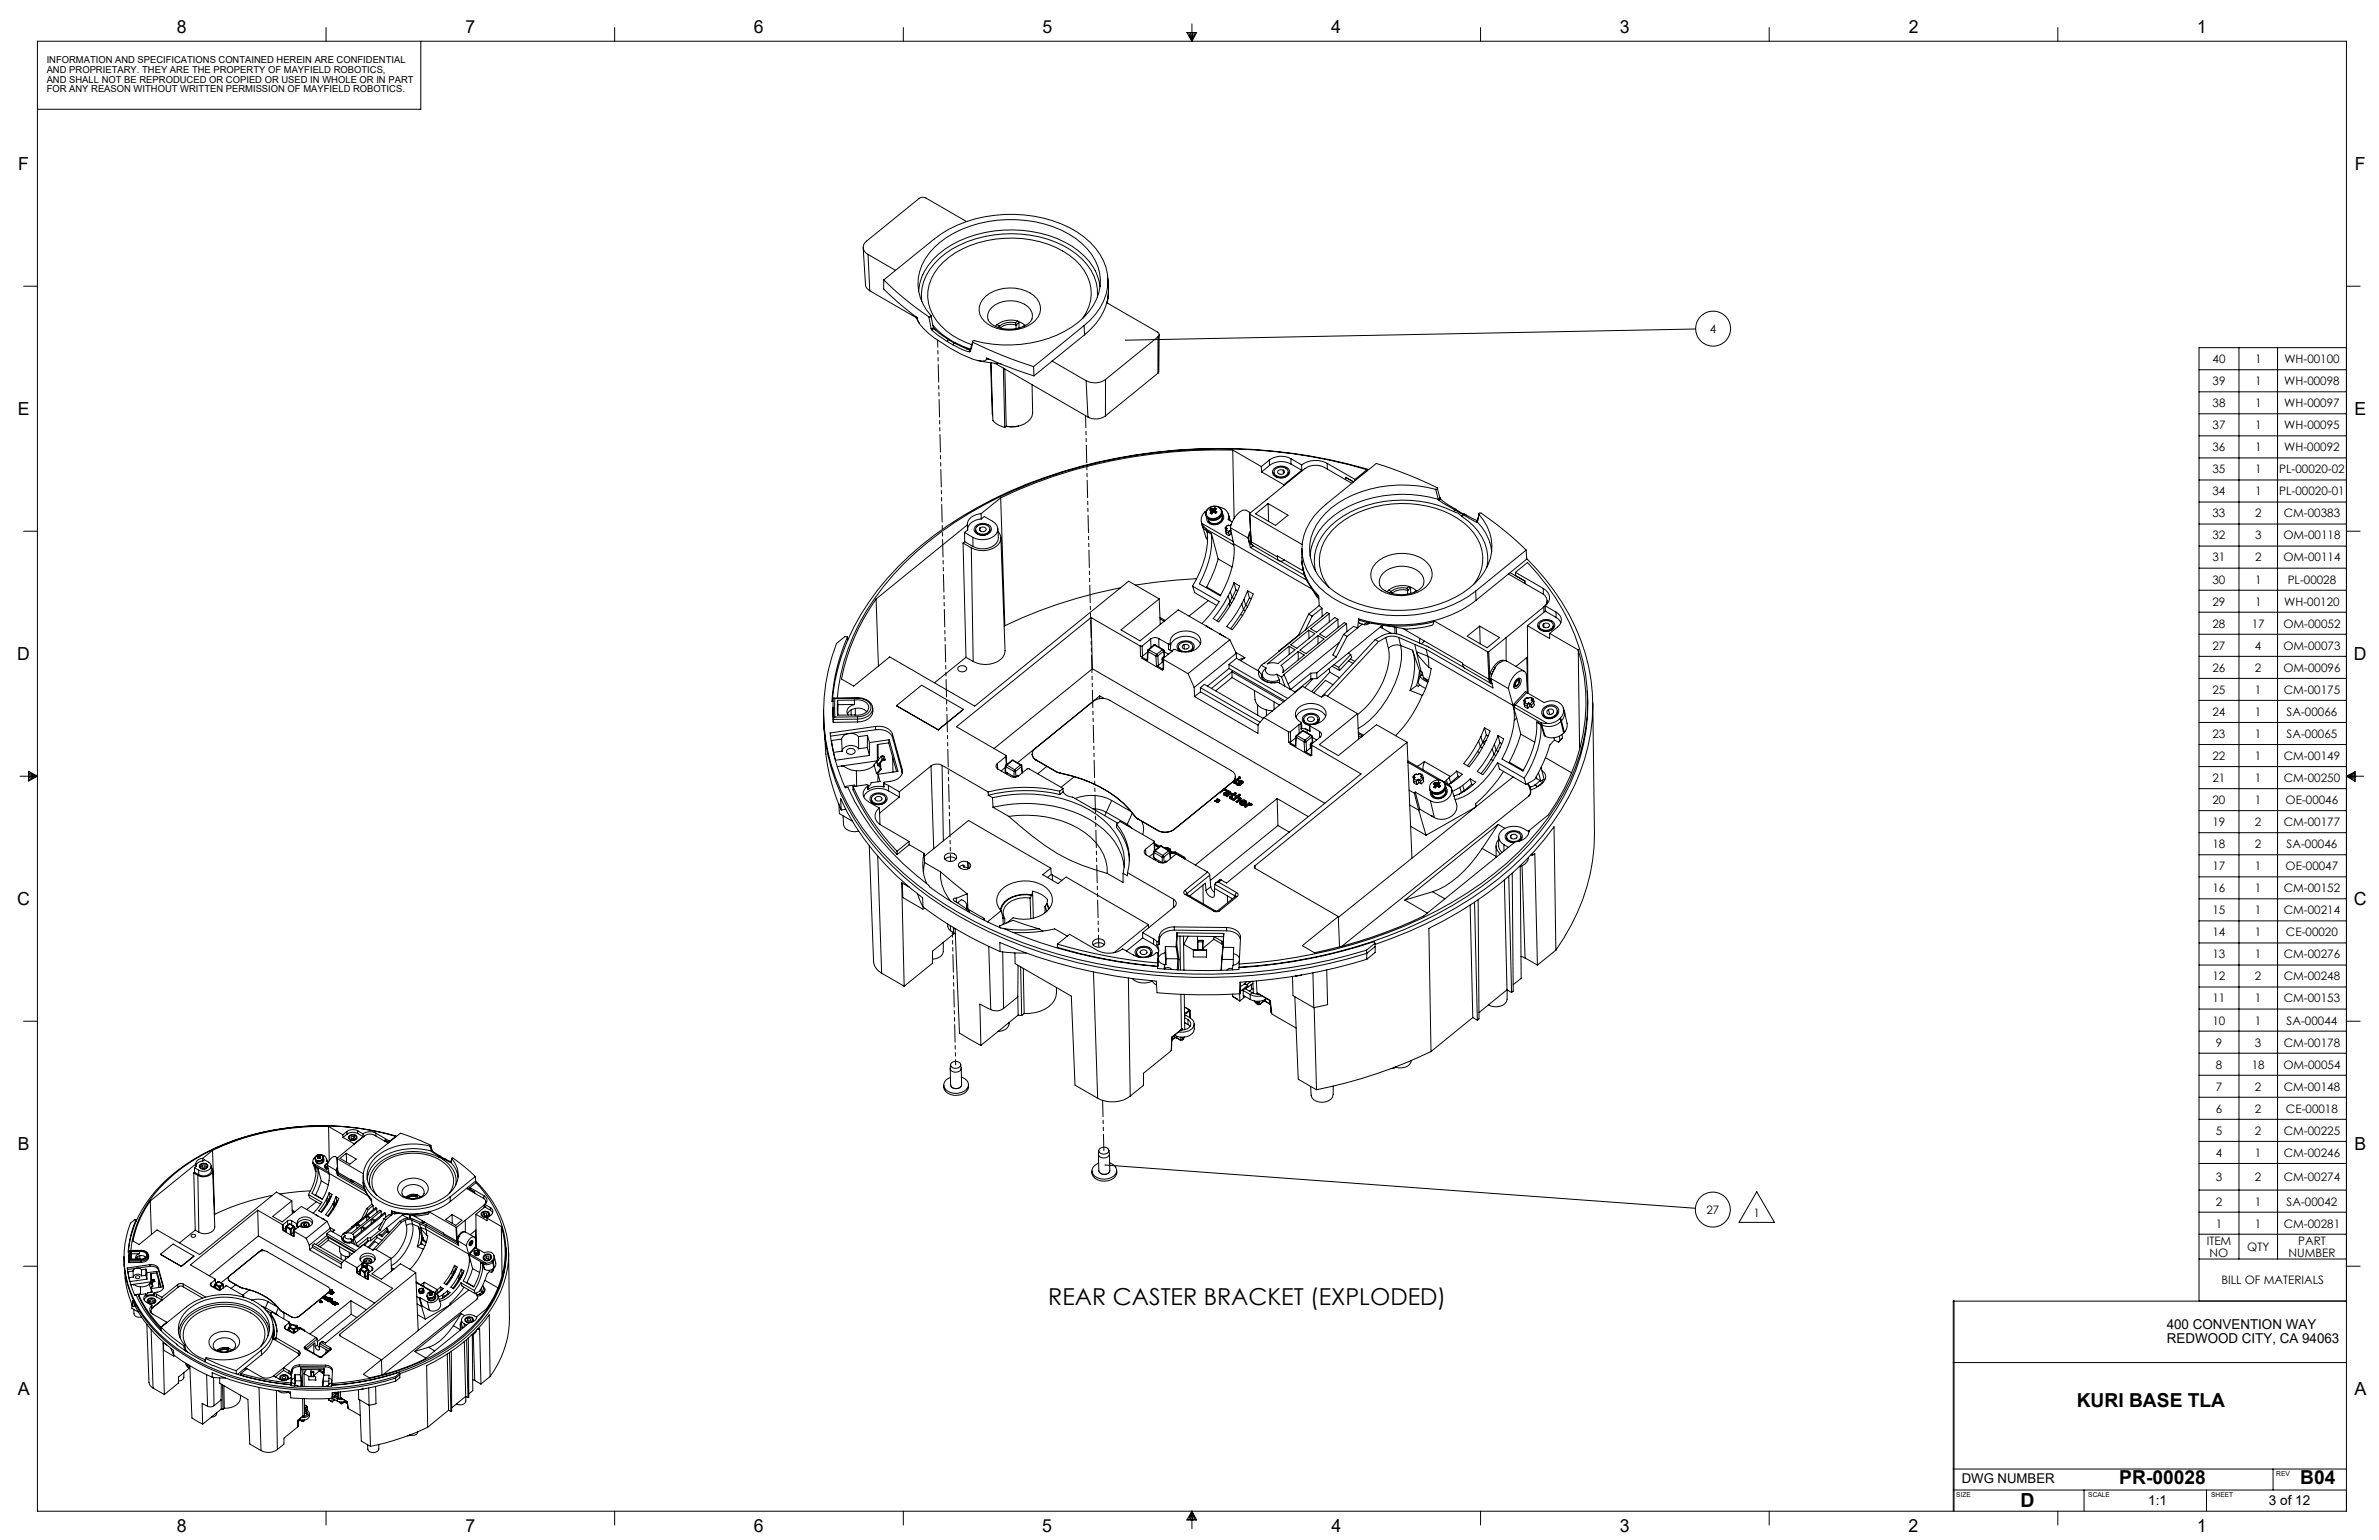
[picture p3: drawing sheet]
<svg xmlns="http://www.w3.org/2000/svg" width="864mm" height="559mm" viewBox="0 0 864 559" stroke-linecap="round" stroke-linejoin="round" font-family="sans-serif">
<defs><g id="words">
<text font-size="8.5" x="380.6" y="473.5">REAR CASTER BRACKET (EXPLODED)</text>
<text font-size="7.1" x="733.4" y="546.9">D</text>
<g font-size="7">
<text x="753.9" y="510.5">KURI BASE TLA</text>
<text x="769.3" y="538.6">PR-00028</text>
<text x="835" y="538.6">B04</text>
</g>
<g font-size="6.5">
<text x="64.2" y="11.9">8</text>
<text x="169" y="12">7</text>
<text x="273.6" y="11.9">6</text>
<text x="378.5" y="11.9">5</text>
<text x="483.3" y="12">4</text>
<text x="588.1" y="11.9">3</text>
<text x="692.9" y="12">2</text>
<text x="797.6" y="12">1</text>
<text x="6.7" y="61.8">F</text>
<text x="854.8" y="61.8">F</text>
<text x="6.5" y="150.7">E</text>
<text x="854.6" y="150.7">E</text>
<text x="6.3" y="239.5">D</text>
<text x="854.5" y="239.5">D</text>
<text x="6.3" y="328.3">C</text>
<text x="854.5" y="328.3">C</text>
<text x="6.4" y="417.3">B</text>
<text x="854.7" y="417.2">B</text>
<text x="6.5" y="506.1">A</text>
<text x="854.7" y="506">A</text>
<text x="64.1" y="555.9">8</text>
<text x="169" y="555.8">7</text>
<text x="273.6" y="555.8">6</text>
<text x="378.4" y="555.8">5</text>
<text x="483.3" y="555.9">4</text>
<text x="588" y="555.9">3</text>
<text x="692.8" y="555.9">2</text>
<text x="797.6" y="555.9">1</text>
</g>
<g font-size="4.9">
<text x="786.5" y="482.1">400 CONVENTION WAY</text>
<text x="786.6" y="487.4">REDWOOD CITY, CA 94063</text>
<text x="712.1" y="538.2">DWG NUMBER</text>
<text x="779.8" y="546.3">1:1</text>
<text x="823.6" y="546.3">3 of 12</text>
</g>
<g font-size="4.2">
<text x="620.7" y="120.7">4</text>
<text x="803.2" y="131.7">40</text>
<text x="818.6" y="131.7">1</text>
<text x="829.2" y="131.7">WH-00100</text>
<text x="803.2" y="139.7">39</text>
<text x="818.6" y="139.7">1</text>
<text x="829.2" y="139.7">WH-00098</text>
<text x="803.2" y="147.7">38</text>
<text x="818.6" y="147.7">1</text>
<text x="829.2" y="147.7">WH-00097</text>
<text x="803.2" y="155.7">37</text>
<text x="818.6" y="155.7">1</text>
<text x="829.2" y="155.7">WH-00095</text>
<text x="803.2" y="163.7">36</text>
<text x="818.6" y="163.7">1</text>
<text x="829.2" y="163.7">WH-00092</text>
<text x="803.2" y="171.7">35</text>
<text x="818.6" y="171.7">1</text>
<text x="827.4" y="171.7">PL-00020-02</text>
<text x="803.2" y="179.7">34</text>
<text x="818.6" y="179.7">1</text>
<text x="827.4" y="179.7">PL-00020-01</text>
<text x="803.2" y="187.7">33</text>
<text x="818.6" y="187.7">2</text>
<text x="829" y="187.7">CM-00383</text>
<text x="803.2" y="195.7">32</text>
<text x="818.6" y="195.7">3</text>
<text x="828.9" y="195.7">OM-00118</text>
<text x="803.2" y="203.7">31</text>
<text x="818.6" y="203.7">2</text>
<text x="828.9" y="203.7">OM-00114</text>
<text x="803.2" y="211.7">30</text>
<text x="818.6" y="211.7">1</text>
<text x="830.5" y="211.7">PL-00028</text>
<text x="803.2" y="219.7">29</text>
<text x="818.6" y="219.7">1</text>
<text x="829.2" y="219.7">WH-00120</text>
<text x="803.2" y="227.7">28</text>
<text x="817.4" y="227.7">17</text>
<text x="828.9" y="227.7">OM-00052</text>
<text x="803.2" y="235.7">27</text>
<text x="818.6" y="235.7">4</text>
<text x="828.9" y="235.7">OM-00073</text>
<text x="803.2" y="243.7">26</text>
<text x="818.6" y="243.7">2</text>
<text x="828.9" y="243.7">OM-00096</text>
<text x="803.2" y="251.7">25</text>
<text x="818.6" y="251.7">1</text>
<text x="829" y="251.7">CM-00175</text>
<text x="803.2" y="259.7">24</text>
<text x="818.6" y="259.7">1</text>
<text x="830.1" y="259.7">SA-00066</text>
<text x="803.2" y="267.8">23</text>
<text x="818.6" y="267.8">1</text>
<text x="830.1" y="267.8">SA-00065</text>
<text x="803.2" y="275.8">22</text>
<text x="818.6" y="275.8">1</text>
<text x="829" y="275.8">CM-00149</text>
<text x="803.2" y="283.8">21</text>
<text x="818.6" y="283.8">1</text>
<text x="829" y="283.8">CM-00250</text>
<text x="803.2" y="291.8">20</text>
<text x="818.6" y="291.8">1</text>
<text x="829.7" y="291.8">OE-00046</text>
<text x="803.2" y="299.8">19</text>
<text x="818.6" y="299.8">2</text>
<text x="829" y="299.8">CM-00177</text>
<text x="803.2" y="307.8">18</text>
<text x="818.6" y="307.8">2</text>
<text x="830.1" y="307.8">SA-00046</text>
<text x="803.2" y="315.8">17</text>
<text x="818.6" y="315.8">1</text>
<text x="829.7" y="315.8">OE-00047</text>
<text x="803.2" y="323.8">16</text>
<text x="818.6" y="323.8">1</text>
<text x="829" y="323.8">CM-00152</text>
<text x="803.2" y="331.8">15</text>
<text x="818.6" y="331.8">1</text>
<text x="829" y="331.8">CM-00214</text>
<text x="803.2" y="339.8">14</text>
<text x="818.6" y="339.8">1</text>
<text x="829.8" y="339.8">CE-00020</text>
<text x="803.2" y="347.8">13</text>
<text x="818.6" y="347.8">1</text>
<text x="829" y="347.8">CM-00276</text>
<text x="803.2" y="355.8">12</text>
<text x="818.6" y="355.8">2</text>
<text x="829" y="355.8">CM-00248</text>
<text x="803.2" y="363.8">11</text>
<text x="818.6" y="363.8">1</text>
<text x="829" y="363.8">CM-00153</text>
<text x="803.2" y="371.8">10</text>
<text x="818.6" y="371.8">1</text>
<text x="830.1" y="371.8">SA-00044</text>
<text x="804.3" y="379.8">9</text>
<text x="818.6" y="379.8">3</text>
<text x="829" y="379.8">CM-00178</text>
<text x="804.3" y="387.8">8</text>
<text x="817.4" y="387.8">18</text>
<text x="828.9" y="387.8">OM-00054</text>
<text x="804.3" y="395.8">7</text>
<text x="818.6" y="395.8">2</text>
<text x="829" y="395.8">CM-00148</text>
<text x="804.3" y="403.8">6</text>
<text x="818.6" y="403.8">2</text>
<text x="829.8" y="403.8">CE-00018</text>
<text x="804.3" y="411.8">5</text>
<text x="818.6" y="411.8">2</text>
<text x="829" y="411.8">CM-00225</text>
<text x="804.3" y="419.8">4</text>
<text x="818.6" y="419.8">1</text>
<text x="829" y="419.8">CM-00246</text>
<text x="804.3" y="428.6">3</text>
<text x="818.6" y="428.6">2</text>
<text x="829" y="428.6">CM-00274</text>
<text x="804.3" y="437.5">2</text>
<text x="818.6" y="437.5">1</text>
<text x="830.1" y="437.5">SA-00042</text>
<text x="619.4" y="440.4">27</text>
<text x="636.6" y="441.8">1</text>
<text x="804.3" y="445.5">1</text>
<text x="818.6" y="445.5">1</text>
<text x="829" y="445.5">CM-00281</text>
<text x="801.1" y="451.8">ITEM</text>
<text x="815.8" y="453.9">QTY</text>
<text x="834.3" y="451.8">PART</text>
<text x="802.1" y="456">NO</text>
<text x="830.8" y="456">NUMBER</text>
<text x="806.4" y="466">BILL OF MATERIALS</text>
</g>
<g font-size="3.5">
<text x="16.9" y="22.9">INFORMATION AND SPECIFICATIONS CONTAINED HEREIN ARE CONFIDENTIAL</text>
<text x="16.9" y="26.4">AND PROPRIETARY. THEY ARE THE PROPERTY OF MAYFIELD ROBOTICS,</text>
<text x="16.9" y="30">AND SHALL NOT BE REPRODUCED OR COPIED OR USED IN WHOLE OR IN PART</text>
<text x="16.9" y="33.5">FOR ANY REASON WITHOUT WRITTEN PERMISSION OF MAYFIELD ROBOTICS.</text>
</g>
<g font-size="2.4">
<text x="826.3" y="535.7">REV</text>
<text x="710.2" y="543.3">SIZE</text>
<text x="758.1" y="543.3">SCALE</text>
<text x="802.7" y="543.4">SHEET</text>
</g>
</g></defs>
<g fill="none" stroke="#000" stroke-width=".36">
<path d="M13.6 15h838.2v533.4h-838.2zM118.4 10v5M152.8 15v24.7h-139.2M223.1 10v5M327.9 10v5M430.8 11.8h3.6l-1.7 3.2zM431.5 11.8l1.2 3.2M432.1 11.8l.6 3.2M432.7 8.7v6.3M433.1 11.8l-.4 3.2M433.8 11.8l-1.1 3.2M537.5 10v5"/>
<path d="M642.2 10v5M747 10v5M313.3 89.9l.9 13.5a2.85 2.85 0 0 0 1.5 2.1M315.1 92.3l10 5.8M315.1 92.3l.6 13.2M350.9 80.4l-14.8-8.5a2.3 2.3 0 0 0-2.5 .1l-19 15.5a2.75 2.75 0 0 0 .5 4.8M8.6 103.9h5M315.7 105.5l16.9 9.8M320.8 101.6v3.2a103 103 0 0 0 12.2 10.5l.1 .5M320.8 101.6a110.2 110.2 0 0 0 16.4 13.4M320.8 101.6l18.4-14.9a46.4 46.4 0 0 1 36.2-8.2 36 36 0 0 1 22.3 11.6 18.1 18.1 0 0 1 0 23.9l-4.2 4.1M332.3 114.8l1.5 2.6"/>
<path d="M332.6 115.1l.5 .7M333.1 115.8a6 6 0 0 0 1.9 3.2 53.6 53.6 0 0 0 19.8 11.8l2.7 .1 .6-.6M337.2 115l.8 4.2M338 114.5a17.1 17.1 0 0 1 1.2-24.7 40.6 40.6 0 0 1 29.9-10.1 38.2 38.2 0 0 1 23.6 8.6 17.3 17.3 0 0 1 .9 26.7 41 41 0 0 1-33.3 9.9l-6.6-1.3a.4 .4 0 0 0-.6 .1 .4 .4 0 0 0 0 .5h.1M338 114.5a.45 .45 0 0 1-.2 .6 .45 .45 0 0 1-.6-.1M338 114.5l.8 4.4M338 119.2l.3 .6M338.3 119.8l2 1.7 3.6 2.4M338.5 117.9l3.7 3.6 2.4 1.6M338.8 118.9l.3 .3M338.8 118.9l-.8 .3M339 119.2l.7 .6"/>
<path d="M339.1 119.3l1.7 1.6 3.5 2.4M339.1 119.3l-.8 .5M357.8 107.5a14.7 14.7 0 0 1 17.4-.3 6 6 0 0 1-.5 10.1 14.5 14.5 0 0 1-17.4-.7 5.8 5.8 0 0 1 .5-9.1zM359.9 111.6a10.3 10.3 0 0 1 14.1 .7 3.9 3.9 0 0 1-2.2 6.1 11.7 11.7 0 0 1-12.6-1.6 3.9 3.9 0 0 1 .7-5.2zM361.9 117.8l-.6 .6M361.9 117.8l.9 .5M362.8 118.3l-.5 .5M368.7 117.1a6.8 6.8 0 0 0-5.9 1.2M368.7 117.1l.1 .8M368.8 117.9a6.2 6.2 0 0 0-5.6 1l-.4-.6M368.8 117.9h.1M368.8 117.9l.1 1.3"/>
<path d="M369.4 116.5a8.6 8.6 0 0 0-7.5 1.3M369.4 116.5l.1 .1M369.4 116.5l-.7 .6M369.5 116.6l2.6 1.5M369.5 116.6l.4 .4M369.9 117v2M369.9 117l-1.1 .9M372.1 118.1l-.7 .4M372.1 118.1l-.2 .2M393 115.6a15.2 15.2 0 0 0-2.7-21.3 37.3 37.3 0 0 0-32.1-7 28.9 28.9 0 0 0-19 11.8 14.9 14.9 0 0 0 2.5 19.3 27 27 0 0 0 11 6.7M393.5 118.1l-18.3 14.9M393.5 118.1l.2 3.4"/>
<path d="M398.4 107.8a17.7 17.7 0 0 0-7.6-15.5 41 41 0 0 0-33.4-6.5 30.6 30.6 0 0 0-21.1 14.1 15.8 15.8 0 0 0-1.7 9.5M399.3 104a18.8 18.8 0 0 0-7.8-12.9 42.4 42.4 0 0 0-34.1-6.7 33.2 33.2 0 0 0-20.5 11.9 17.1 17.1 0 0 0-3.4 9.4M401.8 109.9l18.4 10.6a1.01 1.01 0 0 1 .2 1.7M401.8 109.9a23 23 0 0 1-8.1 11.6M401.9 109.9l.5-4.1-.5 4.1M402.2 100.9a23.7 23.7 0 0 1-.4 9M402.4 105.4v.5M615.5 119.4l-206.9 4M851.8 103.9h5M343.9 123.9l2.1 1.2M344.3 123.3l-.4 .6M344.3 123.3l2.1 1.2"/>
<path d="M344.6 123.1l-.3 .2M344.6 123.1l2 1.2M346 125.1l3.7 1.9 2.2 .6M346.4 124.5l-.4 .6M346.4 124.5l5.3 2.3M346.6 124.3l-.2 .2M346.6 124.3l5.7 2.4M351 126.6l1.2 .3M352.1 127.1l.2 .4M352.2 126.9l-.3 .2v.5M352.2 126.9h.1M352.3 127.5l-.4 .1"/>
<path d="M353.1 124l-.9 3.1M353.2 124.2a158 158 0 0 0 22 8.8M353.2 124.2l-.9 3.3M354.9 130.8l8.5 1.2M358.1 130.3v-.4l6.3 2.6 10.9 3.9M358.1 130.3l1.5 .2M359.6 131.6l.7 19.2M359.8 131.7l.6 20.9a8.1 8.1 0 0 0 4.3 2.5M361.2 131.8l33.7 19.5M364.2 133.6l.5 21.5M364.8 133.9l.5 20.8M374.6 139.6l.3 10.1a5.3 5.3 0 0 1-4.6 4.7l-1.6 .4-3.4-.1"/>
<path d="M375.2 133l.1 3.4M382 131l12.3 7.1M393.7 121.5l-18.4 14.9M394.3 138.1l.6 13.2M401.3 137.7a6.7 6.7 0 0 1-7 .4M401.3 137.7v13.2M420.3 135.4l-19 15.5M420.4 122.2l-19.1 15.5M420.4 122.2l-.1 13.2M420.8 121.4l-.1 13.6-.4 .4M798.3 134.2h53.5M812.8 126.2v330.6"/>
<path d="M826.8 126.2v330.6M851.8 126.2h-53.5v345.9M365.3 154.7l-.6 .4M369.9 154.6l-1.5 .2-3-.1M401.3 150.9a6 6 0 0 1-6.4 .4M798.3 142.2h53.5M798.3 150.1h53.5M798.3 158.2h53.5M447.5 163.3a185.1 185.1 0 0 0-84.2 17.4M447.5 163.3l10.4 6M447.5 163.3l.5 24.9M457.9 169.3l.1 1.9"/>
<path d="M458 171.2l8.1 4.7M460.8 166.9l-2.9 2.4M460.8 166.9l.1 2M460.9 168.9l-2.9 2.3M462.3 170.2a3.8 3.8 0 0 1 5.9 .7 3 3 0 0 1-4.3 2.4 2 2 0 0 1-1.6-3.1zM463 170.1a3 3 0 0 1 4.6 1 2.77 2.77 0 0 1-2.4 2 2.77 2.77 0 0 1-2.7-1.6zM463.4 172.7v.3M464.1 170.7l.8-.3a.92 .92 0 0 1 1.4 .7 .92 .92 0 0 1-1.1 1 .89 .89 0 0 1-1.1-.2 .89 .89 0 0 1 0-1.2zM465.8 170.6l.1 1.3M466.1 175.9v.3M467.6 171.3a2.69 2.69 0 0 1-2.4 2.2 2.69 2.69 0 0 1-2.7-1.7l-.1-.4M468.6 166.4a7.4 7.4 0 0 0-7.8 .5"/>
<path d="M468.6 168.4a7.2 7.2 0 0 0-7.7 .5M468.6 166.4l3.9 2.3M468.6 168.4l3.9 2.2M468.6 166.4v2M472.5 168.7v1.9M472.5 170.6h.1M472.5 170.6l-6.4 5.3M472.5 170.6v.4M481.8 168.1a8.9 8.9 0 0 0-9.3 .6M481.8 168.1l10.1 5.9M481.8 168.1v2.1M488.5 173.2l2.9 1.6"/>
<path d="M488.5 173.2l2.8 1.7M488.5 173.2l-.1 .9M490.7 175.4l-10-5.8a6.8 6.8 0 0 0-7 .4l-20.1 16.3M491.9 174v.4M496.2 170.4a192 192 0 0 0-127.7 7.3 124.3 124.3 0 0 0-47.8 35.1 75 75 0 0 0-16.7 40.5M496.2 170.4l-4.3 3.6M496.2 170.4l.1 .5M496.9 170.4a194.3 194.3 0 0 0-130.5 8 124.9 124.9 0 0 0-47.9 35.8 83.9 83.9 0 0 0-10.8 18.1M521.2 177.6a.39 .39 0 0 0 .5-.1 .39 .39 0 0 0 0-.5 154.9 154.9 0 0 0-22.1-8.8l-18.3 14.8a20 20 0 0 0-8 21.2 26.6 26.6 0 0 0 16.2 15.7 49.4 49.4 0 0 0 43.7-3.6l2.5-1.8M521.2 177.6a44.1 44.1 0 0 0-37.9 6.7 18.4 18.4 0 0 0-7 20.1 25.6 25.6 0 0 0 16.3 14.5 45.4 45.4 0 0 0 38.5-3.8 20.4 20.4 0 0 0 10.5-17.2 17.4 17.4 0 0 0-4.7-11.2M521.2 177.6l.9 3.6M521.8 177.1l.9 3.6"/>
<path d="M798.3 166.2h53.5M798.3 174.2h53.5M8.6 192.8h5M349.6 197.1l1.1 41.4M349.6 197.1l3 1.7M350.1 193.2l.1 3.4M350.1 193.2l3.1 1.8M350.2 196.6l-.6 .5M350.2 196.6l3 1.7M351.2 190.5l-33.2 26.8M351.2 190.5l.1 1.8M351.3 192.3l-1.2 .9"/>
<path d="M352.6 198.8l.7 41.2M353.2 195v3.3M354 191a3.7 3.7 0 0 1 5.9 .7 3 3 0 0 1-4.3 2.4 1.98 1.98 0 0 1-1.6-3.1zM354.6 191a3.1 3.1 0 0 1 4.7 .8 2.76 2.76 0 0 1-2 2.1 2.76 2.76 0 0 1-2.8-.9l-.3-.6zM355.7 191.6l.9-.4a.92 .92 0 0 1 1.1 .2 .92 .92 0 0 1 .1 1.2 1.13 1.13 0 0 1-1.5 .4 1.13 1.13 0 0 1-.6-1.4zM355.7 191.6l.1 1M356.2 186.4a4.7 4.7 0 0 0-5 4.1M356.2 186.4v1.9M356.2 188.3l1.1-.9 3 1.8a3.2 3.2 0 0 1 1.9 3.1 3.2 3.2 0 0 1-2.4 2.9 7.6 7.6 0 0 1-6.6-.2M356.2 188.3a4.6 4.6 0 0 0-4.9 4M358.8 193.1v.4M359.4 192.1a2.7 2.7 0 0 1-2.6 2.1 2.7 2.7 0 0 1-2.6-1.9"/>
<path d="M362.2 191.9l.2 3.2a4.8 4.8 0 0 1-5.1 4l-2.9-.3-1.2-.5M362.3 192.8a3.5 3.5 0 0 1-1.1 5.8 8.8 8.8 0 0 1-8.6 .2M363.3 180.7l-7.1 5.7M363.3 180.7l1.5 46.3M363.3 195.2l1.5 40.9a5 5 0 0 1-4.2 4.6 9.6 9.6 0 0 1-7.3-.7M436.1 189.3a3.9 3.9 0 0 0 1.9 3.3M436.3 189.9l1.6 2.1M436.3 189.9l11.3 6.6M436.4 190.7l1.4 4.4 .6 .9M437.9 192l9.8 5.6M437.9 192l.1 .6M438 192.6l.3 .2"/>
<path d="M438 192.6l.3 .7M438.1 185.1a4.2 4.2 0 0 0-1.8 4.8M438.2 192.9a32.1 32.1 0 0 1-5.3 19.8M438.2 192.9l1.5 .8M438.3 192.8l1.5 .8M438.3 192.8l-.1 .1M438.6 188.3a2.43 2.43 0 0 0 3.9 1.2M438.6 184.5a2.84 2.84 0 0 1 4.8 .8 3 3 0 0 1-2.2 2.8 3 3 0 0 1-3.3-1.2l-.1-.8 .2-.9zM438.7 184.5a3 3 0 0 1 4.8 .9 3.1 3.1 0 0 1-2.3 3 3.1 3.1 0 0 1-3.5-1.6v-.8zM439.6 184.5v.1a.36 .36 0 0 0-.4 .4 .36 .36 0 0 0 .5 .3v.1M439.6 184.5l.5 .2M439.6 184.5l.6 1.5"/>
<path d="M439.7 185.6a.42 .42 0 0 0-.3 .5 .42 .42 0 0 0 .5 .3 .42 .42 0 0 0 .3-.4M439.7 185.6l.2 .8M439.7 193.7a30.2 30.2 0 0 1-4.3 18.1l7.6 4.4a30 30 0 0 0 4.8-18.9M439.7 185.4v.2M439.7 185.4l.4 .8M439.8 193.6l2.4 9.2M439.8 193.6l-.1 .1M440.1 184.7h.3M440.1 184.7l.2 1.2M440.2 186l-.1 .1M440.2 186h.1M440.2 186l.5-.1 .6 .4"/>
<path d="M440.4 184.7l.3 1.2M440.6 184.6l-.2 .1M440.6 184.6l.4 1.3M441 184.3a.45 .45 0 0 1 .5 .4 .45 .45 0 0 1-.4 .5M441 184.3l-.4 .3M441 185.9l-.1 .1M441 184.3l.1 1.5M441.1 185.2l.2 .2M441.1 185.2l.1 1.1M441.1 185.8h.1M441.1 185.8l-.1 .1M441.3 185.4a.44 .44 0 0 1 .5 .4 .44 .44 0 0 1-.5 .5"/>
<path d="M441.3 185.4l.1 .8M442.3 184a3.6 3.6 0 0 1 3.5 4.6l1.5 .8M442.5 189.5l.1 .3M443.5 185.3a3 3 0 0 1-2.1 3.5 3 3 0 0 1-3.6-1.9M443.5 186.9a2.03 2.03 0 0 1-1 2.6M443.7 186.2a2.45 2.45 0 0 1-1.5 4 2.7 2.7 0 0 1-4.1-2.4M443.7 187.4a2.63 2.63 0 0 1-2 2.8 2.63 2.63 0 0 1-3-1.4M444.7 191.6l.3 .9M444.9 192.8l.2 .9 1.2 .6M444.9 192.8l1.1 .6M445 192.5h.1M445.1 191.5l.4 .3-.3 .3"/>
<path d="M445.1 191.5l-.4 .1M445.2 192.1l1 .7M445.2 192.1l-.3 .7M445.9 186.5l.4 2.4M446 190.6l-.9 .9M446 190.6l-.6 .2-.7 .8M446 193.4l.3 .9M446.2 192.8l-.2 .6M446.3 187.8l.2 1.2M446.6 192.4l.3 .1M446.6 192.4l-.4 .4M446.6 192.4l.3 1.2"/>
<path d="M446.7 191.5l1.1 5.8M446.7 191.5l6.3 3.7M446.9 193.6l-.6 .7M446.9 193.6l.2 .1M446.9 190.4l-.5 .4-.4-.2M447.7 197.6l.2 .2M447.8 197.1l-.1 .5M447.8 197.3l28.5 16.5M453 195.2l.9 3.5M453.6 186.3l.1 .3 19 11M453.6 186.3l.6 10.3M453.9 186.1l-1.5-.9a3.3 3.3 0 0 0-3.6 1.8l-1.4 2.2-.7 2.3"/>
<path d="M453.9 198.7l20.4 11.8M454 192.4l-1 2.8M454 193a3.5 3.5 0 0 0 0 4.4l.5 .3a2.65 2.65 0 0 1-.4-3.1M454.2 196.6l.6 1.3 9.5 5.6M454.2 196.4v.3M454.2 196.6l9.5 5.5M455 198.1l-1.1 .6M455.8 186.4l4.5-3.7 7.3 4.2-4.6 3.7zM460.3 182.7l.2 6.5M472.6 199a20.2 20.2 0 0 0 6.1 17.2l.2 3.5M522.1 181.2a44.6 44.6 0 0 0-37.7 5.7 20.1 20.1 0 0 0-8.8 14.9M522.1 181.2l.3 .3"/>
<path d="M522.4 181.5l5.7 3.5M522.4 181.5l.6-.5 1.4 1.3 4.2 2.6M522.6 180.6l.2 .2M522.8 180.8l.2 .2M522.8 180.8l-.2 .3-.5 .1M527.6 185.6a5 5 0 0 1 3 1.7M527.6 185.6a43.2 43.2 0 0 0-40 1.7 19.8 19.8 0 0 0-10.5 16.4l.5 3.7M528.1 185l-.5 .6M528.1 185l3 1.8M528.6 184.9l-.2-.2-.3 .3M528.6 184.9l3 1.8M530.6 187.3a18.1 18.1 0 0 1 9.1 18.5"/>
<path d="M531.1 186.8l.5-.3 4.6 2.3M531.1 186.8l-.5 .5M531.1 186.8l5 2.7M536.3 189.1v.3M536.3 189.4a18 18 0 0 1 5.2 10.7M536.3 189.4l-.2 .1M536.4 188.9l-.3 .6M536.9 186.7a.46 .46 0 0 1 .2-.6 .46 .46 0 0 1 .5 .1 116.4 116.4 0 0 1 16.4 13.4M536.9 186.7l-.6 2.7M536.9 186.5l-.6 2.7M554 199.6l-18.3 14.9M554 199.6l.2 3.3-18.4 14.9"/>
<path d="M798.3 182.2h53.5M798.3 190.1h53.5M798.3 198.2h53.5M851.8 192.8h5M318 217.3l.9 24.4M406.8 213.3a174.7 174.7 0 0 0-42 13.7M420.8 217.3l-11.1-6.4-55.9 45.3-30.8-17.8-13.1 10.6-4.4-2.6a74.9 74.9 0 0 1 12.5-29.1M420.8 217.3l-13.9 11.3 6.9 4 13.9-11.3 18.7 10.8M420.8 217.3l.4 9.3M432.9 212.7l9.7 5.6a40.7 40.7 0 0 1-6.3 8M432.9 212.7l.8 2.4 8 4.6M434.4 210a209.8 209.8 0 0 0-22.2 2.3"/>
<path d="M438 213l-.3 .2M438 213l5.1 3M438.6 217.9l-7 5.7M442.2 202.8l-1.1 3.4-3.1 6.8M442.2 202.8l5.1 2.9M445.8 216.3l.7 2M446.2 218.8l.2 1.1M446.5 218.3l-4.7 7M446.5 218.3l.6 .4M446.6 214.7l-.8 1.6M446.6 214.7l.7 2.1M447.3 216.8l-.8 1.5"/>
<path d="M447.3 216.8l.7 .4M448 211.5l2 1.2a45 45 0 0 1-7.6 12.9l-2-1.1 3.6-5.1 1.8-3.1M448 211.5l-1.4 3.2M448 211.5l.6 2.5M448.6 214l-1.3 2.8M448.6 214l.7 .4M450.8 219.1l.6 2.1M451.6 217.5l-.8 1.6M451.6 217.5l.6 2.2M452.2 219.7l-.8 1.5M452.2 219.7l.7 .4M452.9 214.3l2 1.2a42.4 42.4 0 0 1-7.6 13l-2-1.2 3.7-5 1.8-3.2"/>
<path d="M452.9 214.3l-1.3 3.2M452.9 214.3l.6 2.6M453.5 216.9l-1.3 2.8M453.5 216.9l.7 .4M463.7 202.1a1.43 1.43 0 0 0 .8 1.5 1.43 1.43 0 0 0 1.7-.4M463.7 202.1v-.4l9.4 5.5M464.7 203.6l8.9 5.1M472.6 203.5l.1 1.3a18.2 18.2 0 0 0 1.9 6.3M472.7 204.4a14.8 14.8 0 0 0 1.9 6.7M474.6 211.1l1.9 3M476.5 214.1l1.4 2.4 .9 .8M476.5 214.1l2.2 2.5"/>
<path d="M478.9 219.7l1 1M478.9 219.7l-3.8 3.1M499.4 204.4a14.2 14.2 0 0 1 18.6-.3 5.8 5.8 0 0 1-.5 9 14.6 14.6 0 0 1-17.4 .3 5.9 5.9 0 0 1-.7-9zM502.1 208a10.2 10.2 0 0 1 14 .6 3.7 3.7 0 0 1-1.8 5.9 11.4 11.4 0 0 1-13.1-1.5 4 4 0 0 1 .9-5zM504.1 214.1l-.6 .6M504.1 214.1l.8 .5M504.9 214.6l-.4 .5M510.8 213.4a6.9 6.9 0 0 0-5.9 1.2M510.8 213.4l.2 .8M511 214.2a6.5 6.5 0 0 0-5.6 1l-.5-.6M511 214.2h.1M511 214.2v1.3"/>
<path d="M511.6 212.8a8.5 8.5 0 0 0-7.5 1.3M511.6 212.8l.1 .1M511.6 212.8l-.8 .6M511.7 212.9l2.5 1.5M511.7 212.9l.4 .4M512.1 213.3v2M512.1 213.3l-1.1 .9M514.2 214.4l-.6 .4M514.2 214.4l-.2 .2M535.1 211.9a15.1 15.1 0 0 0-1.7-20.4 35.5 35.5 0 0 0-28.2-8.6 33.7 33.7 0 0 0-21.5 9.5 15.2 15.2 0 0 0-1.2 20.8M535.7 214.5l.1 3.3M535.8 217.8a40.4 40.4 0 0 1-15.3 7.4"/>
<path d="M547.6 208.3l12.3 7.1a2.78 2.78 0 0 1 .5 4.8M548.2 207.8l5.3 3.1M550.1 207.7l4.4-3.6a73.9 73.9 0 0 1 21.8 50.3 73.1 73.1 0 0 1-17.6 46.6 125 125 0 0 1-48.8 35 183.5 183.5 0 0 1-60.1 13.8M550.1 207.7v1.1l3.4 2M550.1 207.7l10.1 5.8M553.5 210.9v.8M553.5 210.8v.1M553.5 210.8l.1 .9M554.3 202.8a76.9 76.9 0 0 1 23.7 48.5 71.6 71.6 0 0 1-14.5 47.3 120.2 120.2 0 0 1-46.3 36.8l-5.9 2.7-12.1 4.6M560.2 213.5a3.6 3.6 0 0 1 .8 6.4M560.2 213.5v2.2M561 219.9l3.9 2.2"/>
<path d="M561 219.9v1.9M561.7 218v1M798.3 206.2h53.5M798.3 214.2h53.5M307.6 231.1l-.9-.1-3 2.5a69.5 69.5 0 0 0 9.5 67.1 116.6 116.6 0 0 0 46.1 36.5 194.5 194.5 0 0 0 116.5 12.7l6.8-1.4 13.5-3.6M307.6 231.1a67.9 67.9 0 0 0-5.6 23.4h.4M307.6 231.1l.1 1.2a69.4 69.4 0 0 0-5.5 22.2M350.7 238.5l-11.5 9.3M350.7 238.5l2.6 1.5M364.8 227l-.3 .3M396.1 224.1l-48.9 39.6 18 10.4-.1 .4M396.1 224.1l17.8 10.3"/>
<path d="M396.1 224.1l.5 18.6M413.9 234.4l.1 3.7M414 238.1l2.6 1.5M414.3 238.8l7.8 4.4M414.6 234.4h-.7M414.6 234.4l.1 3.7M414.7 238.1h-.7M416.6 236.6l-1.9 1.5M416.6 236.1v3.5M416.6 236.1l.2 .3M416.8 235.8l-.2 .3M416.8 235.8h.3"/>
<path d="M416.8 236.4l-.2 3.2M416.8 236.4l2.8 1.7M417.1 235.8l-.3 .6M417.1 235.8l2.8 1.6M417.7 231.9l-3.1 2.5M417.7 231.9l.1 3M418.9 234l-2.1 1.8M419.1 234.1l-.2-.1h.3l3.1 1.7M419.1 234.1l-2 1.7M419.1 234.1l2.9 1.7M419.3 234l-.2 .1M419.6 238.1l.2 3.4"/>
<path d="M419.9 237.4l.4 .6M419.9 237.4l-.3 .7M420.3 238l-.7 .1M420.3 238l.2 3.4M420.7 231.7a2.71 2.71 0 0 0-3 .2M420.7 231.7l3.4 2M420.7 231.7v3.1M421.1 224l1.8 1.1M421.1 224.6l1.5 .8M422 235.8l.3-.1 .3 .3M422 235.8l.5 .5M422 235.8l-2.1 1.6"/>
<path d="M422.1 238.6l.3 .2M422.1 238.5l-.3 .5 .1 1.3M422.2 239.1l.2 3.9M422.4 239.3l8.9 5.1M422.4 239.3v3.7M422.5 236.3l-2.2 1.7M422.5 236.3l.1 1.8M422.6 236v2.1M422.6 236l-.1 .3M422.6 236.5l1.6 .9M422.6 238.1l-.5 .4M424.1 233.7l.1 1.9"/>
<path d="M424.2 235.6l1 .6M424.8 233.5a4.3 4.3 0 0 1 4.5-4.5 5.9 5.9 0 0 1 6.5 2.8 4 4 0 0 1-4 4.7 7.9 7.9 0 0 1-5.5-.9l-.9 .8M424.8 233.5l-.2 .3-.5-.1M424.8 233.5l.1 1.9-.7 .2M425.2 236.2l.2 .2M425.2 236.2v.3M425.4 236.4l-3.1 2.4 .1 .5M427.8 234.8a1.79 1.79 0 0 0 1.2 1.7M428.4 233.5a2.92 2.92 0 0 1 4.6 1.1 2.79 2.79 0 0 1-2.5 1.9 2.79 2.79 0 0 1-2.7-1.7l.1-.7zM429.5 234.1l.9-.3a.98 .98 0 0 1 1.2 1.1 1.24 1.24 0 0 1-1.4 .7 1.24 1.24 0 0 1-1-1.2zM429.9 233.9v1.6M431.5 236.3v.2"/>
<path d="M432.3 236.4a1.8 1.8 0 0 0 1.2-1.7 1.8 1.8 0 0 0-1.1-1.7 3.8 3.8 0 0 0-5.1 1.3 1.94 1.94 0 0 0 1.2 2.1M433 234.7a1.73 1.73 0 0 1-1.1 1.8M435.8 233.6a6.6 6.6 0 0 0-10.6-.2l-.3 1M437.9 227.2h.1M442.8 230h.1M442.8 230l2 1.2M446.4 232.1l-15.1 12.3M446.4 232.1l2.4 5M448.6 236.7l3.3 2M448.8 237.1l-15.3 12.3M448.8 237.1l.1 1.8M448.9 238.9l-2.8 2.2"/>
<path d="M448.9 238.9l8.1 4.7M450.4 223l.7 .3M451.4 221.2l-4.7 6.9M451.4 221.2l.6 .4M451.9 238.7l-1.5 1M451.9 238.7l-2.2 .7M467.9 234.5l.1 3M468.6 234l6.5-5.3 2.2 1.2-6.5 5.3zM471.2 236.4l.1 3.1M471.4 230.5l-7.1 5.9M471.4 230.5h.1M471.9 235.9l6.5-5.3 2.2 1.3-6.5 5.3z"/>
<path d="M475.1 222.8l1.2 .8M475.1 222.8l-3.7 7.7M475.1 228.7l.1 3M476.3 223.6l-2.4 5M478.4 230.6l.1 3M479.9 220.7l.1 3M479.9 220.7l-3.6 2.9M482.5 222.7l-6.7 5.4 2.1 1.3 6.6-5.3 1.2 .6M482.5 222.7l-.7-.5-23.9 19.2M482.5 222.7l.1 3M485.1 238.4l-7.1 5.7M485.7 224.7l-6.6 5.4 2.2 1.3 6.7-5.5 .8 .4"/>
<path d="M485.7 224.7v3M486.2 233.1l-18.6 15.1M487.8 230.2l-4 7.5 1.3 .7M487.8 230.2l1.2 .7M488.8 226.3l.1 2.9M488.8 226.3l-22.6 18.6M489 230.9l-3.9 7.5M489.4 237l.9 .5M489.5 239.8l1.6 .9M490.2 239.1l1.6 .9M490.3 237.5l-4.3 4.7M490.3 237.5l.4 1-4.4 4.8"/>
<path d="M492.8 227.8l-1.5-.5-3.5 2.9M492.8 227.8l-3.8 3.1M493.2 225l4 1.1M493.2 225l.2 1.1 .4 .1M493.2 224.6a51.4 51.4 0 0 0 27.3 .6M493.2 224.6l-.4 3.2M493.2 224.6v.4M493.6 226.2l1.8 .5M494.5 226.5l-1.7 1.3M497.2 226.1l4.7 .7M497.2 226.1l-1.7 .2-.3 .4h.8l1-.4M499.2 232.1a9.3 9.3 0 0 1 6.8-2.3l2.7 .7 9.6 4.1 13.1 7.5"/>
<path d="M499.2 232.1l-19.5 20.9M499.2 232.1l1.2 .7M500.4 232.8l-18.5 19.9M501.1 227.5l3.9 2.3M501.7 227l.1 .9v-.9M501.9 226.9v1.1M501.9 226.8l8.8 1.5 3.3-.3 5.5-1M501.9 226.8l-23.9 19.4M503 231.4l-2.6 1.4M503 231.4l1 3.9M504 235.3a23.8 23.8 0 0 1-4.2 16.2 28.3 28.3 0 0 1-7 7.8M506.3 227.6l.1 2.3"/>
<path d="M506.9 227.6v2.4M507.7 231.3a5.8 5.8 0 0 0-4.7 .1M507.7 231.3l5.8 2.5M507.7 231.3l.8 2.9M508.5 234.2a4.2 4.2 0 0 0-4.5 1.1M508.5 234.2a26.4 26.4 0 0 1-3.5 16.8 32.2 32.2 0 0 1-12 13.4M508.5 234.2l4.3 1.7M509.2 228l21.7 12.6 .1 .4M512.8 235.9a23.8 23.8 0 0 1-.9 14.6M512.8 235.9l2.5 7.5M513.5 233.8l4.2 1.8M513.5 233.8l.7 2.7"/>
<path d="M514.2 236.5a16 16 0 0 0 4.5 5.6M514.2 236.5l4.1 1.6M514.2 236.5l1.7 7.1M515.3 231.6v1.8M517.1 232.6l-1.2 1M517.7 235.6l.6 2.5M517.7 235.6l24.3 14-.8-3.4M518.3 238.1l.4 4M518.3 238.1l30.9 17.9M520.5 225.6l-.2 .8-.8 .6M520.5 225.6a51.2 51.2 0 0 1-18.6 1.2M520.5 225.2l19.5 11.3"/>
<path d="M520.5 225.2v.4M532.6 230.9l4.5-3.7 7.3 4.2-4.6 3.7zM537.1 227.2l.2 6.4M540 236.5l.5 10M540.4 236.5h-.4M540.4 236.5l.4 8.3M546.1 239.7a1.95 1.95 0 0 0-2.3 .5 8.1 8.1 0 0 0-3.2 6.4M546.7 231.4v8.4M554.2 238.6l.4 12.9M554.5 227l.1 24.5M554.5 227l8 4.7v-1.9M554.5 238.4l-4.2 3.4"/>
<path d="M558.6 225.9a3.7 3.7 0 0 1 5.8 .7 2.97 2.97 0 0 1-4.2 2.4 2 2 0 0 1-1.6-3.1zM558.9 226.2a3.2 3.2 0 0 1 4.8 .1 2.37 2.37 0 0 1-1.1 2.3 2.37 2.37 0 0 1-2.5 0 1.57 1.57 0 0 1-1.2-2.4zM560.4 226.3l.9-.2a.92 .92 0 0 1 1.2 .9 .92 .92 0 0 1-1.3 .8 .84 .84 0 0 1-1-.4 .84 .84 0 0 1 .2-1.1zM560.4 220.2l-20 16.3M560.4 220.2l.1 2M560.4 226.3l.1 1.3M561 221.8h.1M561 221.8l-6.5 5.2M561 221.8l3.9 2.2M562.5 229.8l10.4 6M563 228.2v.4M563.9 227a2.7 2.7 0 0 1-2.4 2.2 2.7 2.7 0 0 1-2.8-1.7v-.4"/>
<path d="M564.9 222.1a3.1 3.1 0 0 1 .5 5.4l-2.9 2.3M564.9 224l.7 .5 1 1.5M564.9 222.1v1.9M572.9 235.8a68.1 68.1 0 0 1-10.8 59.9l-7.1 5.7M572.9 235.8l.5 35.6M798.3 222.1h53.5M798.3 230.2h53.5M798.3 238.2h53.5M299 257.6a72.7 72.7 0 0 0 17.5 48.5 122.8 122.8 0 0 0 48.8 34.8 196.7 196.7 0 0 0 117.4 8.7l13.4-3.7M302.4 256.6l.1 5.5M303.1 253.5v6.7M303.1 253.5l-.6-.1v7.7"/>
<path d="M304 254.1l.2 1.6M304.2 255.7v3.8M308.9 257.6l.1 1.9M310.2 254a4 4 0 0 1 5.2 2.7 4.1 4.1 0 0 1-5.2 2.7l-6.2 .1v-5.4M310.2 254l-6.2 .1M310.2 254v1.6M310.2 255.6a2.78 2.78 0 0 0-2.6 3.5l.3 .4M310.2 255.6l-6 .1M310.5 257.1v2.4M311.3 253.2a5.1 5.1 0 0 1 5.5 3.8M311.3 253.4a4 4 0 0 1 4.9 3.7 4.6 4.6 0 0 1-4.9 3M311.3 253.2v.2"/>
<path d="M311.3 253.2l-8.6 .1M311.3 253.4l-8.2 .1M314.7 258.3a4.4 4.4 0 0 0-7 .9M316.8 256.9a3.7 3.7 0 0 1-2.7 4.5l-2.8 .6M316.8 257a4.2 4.2 0 0 1-4.1 3.8l-1.4 .1M325.4 256l15.2 8.9M325.4 256l9.2-7.4 15.1 8.8M325.4 256v.1M348.1 241.9a1.67 1.67 0 0 1 1.7-.3 1.67 1.67 0 0 1 1.1 1.4 1.87 1.87 0 0 1-3.2-.2zM349.7 257.4l-9.1 7.5M396.6 242.7l-35.7 28.9M396.6 242.7l84.3 48.8"/>
<path d="M399.2 252.5l1.7 1M399.2 252.5l-29.8 24.3M399.2 252.5v1M419.8 241.5l2.6 1.5M420.5 241.4l-.7 .1M421.9 240.3l-1.4 1.1M422.2 240.2l-.3 .1M431.3 244.4l2.2 5M433.5 249.4l.1 3.4M433.6 252.8l23 13.3 .1-3.2 2.2-2.5M435.8 249.5v1.5M435.8 249.5l21.6 12.5"/>
<path d="M435.8 249.5l1.4-1.2 21.4 12.4M435.8 251l-2.2 1.8M435.8 251l20.9 12.1M446.1 241.1l21.4 12.3M446.1 241.1l.1 1.5M446.2 242.6l-7.9 6.4M446.2 242.6l20.2 11.7M447.2 243.8l-7.4 6M447.2 243.8l18.8 10.8M447.2 243.8l.1 2.1M447.3 245.9l17.2 9.9M447.3 245.9l-6 4.8"/>
<path d="M455.4 250.6a5.6 5.6 0 0 0 2.4 6.2l2.2 .9 2 .2M456.5 255.7l.1 3.8M457 243.6a3.8 3.8 0 0 0 4.2 4.2l2.7-.3M457 243.6l.9 1.2M457.9 241.4l1.7 1M457.9 241.4l-1.3 1.9M457.9 244.8a3.3 3.3 0 0 0 3.9 3M457.9 244.8v.5M458.2 244.6v1.3M459.6 242.4a1.9 1.9 0 0 0 .3 2 1.9 1.9 0 0 0 1.9 .6l1.7-.3M459.6 242.4a2.37 2.37 0 0 0-1.4 2.4 2.37 2.37 0 0 0 1.8 2.1 5.2 5.2 0 0 0 4.4-.2M459.7 257.6v2.1"/>
<path d="M460 240.9l7.9-6.4 2.2 1.3-6.2 5a5.3 5.3 0 0 0-3.9 .1zM461.7 257.9v.2M462.5 254.7v2.8M463.5 244.7l.9 2M463.5 244.7l1.7 .9M463.9 247.5l6.4 3.7M463.9 247.5l-1.4 .3M464.4 246.7v1.1M465 241.5l6.2-5.1 2.3 1.3-7.9 6.4a1.98 1.98 0 0 0-.6-2.6zM465.2 245.6l1.3 3.4M465.8 243l.1 .8M466.2 244.9l-1 .7"/>
<path d="M466.2 244.9l2.1 5M468.3 249.9l-.1 .1M468.3 249.9l.1 .2M471.1 250.3l-.9 .9M475.8 244.3l-7.3 5.9M475.8 244.3l.1 2.1M475.9 246.4l-5.8 4.6M476.6 246.3l-3 3.2M478 244.1l-2.2 .2M478 244.1v2.1M478 246.2l-2.1 .2M479.7 253l1.2-.9 11.9 6.8"/>
<path d="M479.7 253l-6.8-3.9-14 11.3M481.2 260a6.5 6.5 0 0 0-9.8-1.2l-1 1.4M482.5 242.6l.2 1.3M482.7 243.9l-6.6 7.1M482.7 243.9l3.6 2.1M483.6 241.8l2.7 1.5M483.9 248.5l-2.7-1.6-4.3 4.5M484.3 241.2l1.7 1M486 242.2l.3 1.1M492.8 258.9l-13.9 11.3 6.9 4 13.9-11.2 11.1 6.3M492.8 258.9l.4 9.3M511.9 250.5l4.4 1.8"/>
<path d="M514.2 248.8l-2.3 1.7M515.3 243.4l-1.1 5.4M515.3 243.4l.6 .2M515.4 248.6l-.6 .4-.6-.2M515.5 243.5v2.1M515.6 245.3l-.8 2.2a3.6 3.6 0 0 0 2.7 2.3M515.9 243.6l.3 .3 .5 2M516.3 252.3a44.8 44.8 0 0 1-9.7 14.6M516.3 244.2l-.3 .7M516.4 244.9l-.8 .4a4 4 0 0 0 2.7 2.3M516.4 244.9h.1M516.7 245.9v.1"/>
<path d="M516.7 245.9l1.8 1M516.9 246.1l1.6 1.1M518.7 242.1l.8 .5a34.4 34.4 0 0 1-3.1 9.7h-.1M531 241l.5 1.4 9.7 5.6M531 241l9.5 5.5M540.5 246.5a1.43 1.43 0 0 0 1.1 1.6l-.7-.7-.3-.8M540.5 246.5h.1M540.6 246.6l.6 .3M541.2 246.2l6.4 3.7M541.2 246.9l.4 1.1M541.2 246.3v.6M542.6 242.4l-1.3 2.9"/>
<path d="M547.6 249.9a7.9 7.9 0 0 1 4.7-6.5 1.68 1.68 0 0 1 1.8 1.9l.4 6.1M547.6 249.9l1.6 6.1M549.2 256l.4 1.6 .1 3.8M549.4 256.5l.3 .1M549.4 256.5l1.1 4M549.7 255.3l-.3 1.2M549.7 255.3l.4 .4M549.7 256.6l9.8 5.7M550.1 255.7l-.4 .9M550.1 255.7l11.7 6.8M550.2 249.1l-.7 .1M550.3 247.2l1.1-.6a1.82 1.82 0 0 1-1.3 2.5 1.3 1.3 0 0 1 .2-1.9z"/>
<path d="M550.4 246.7a.98 .98 0 0 1 1.8-.2v.8a2.62 2.62 0 0 1-2.3 2.5 2.29 2.29 0 0 1 .5-3.1zM550.7 247.1l.5-.1a1.12 1.12 0 0 1-1.1 1.6v-.5zM551.3 246.1l.3 .7M553.1 254.2l.3 1M553.3 255.4l.2 1 1.1 .6M553.3 255.4l1.1 .7M553.3 243.6l-6.4-3.7a4.2 4.2 0 0 0-4.2 2.6l-1 1.8-.5 1.9M553.4 254.2l.5 .3-.4 .3M553.4 254.2h-.3M553.5 254.8l.4 .5 .7 .1M553.5 254.8l-.2 .6M554.2 251.3l6.4 3.7a5 5 0 0 1 6.8 1.7 3.5 3.5 0 0 1-.9 3.8"/>
<path d="M554.2 251.3l-.4-.4-4.1 4.4M554.2 251.3l-4.1 4.4M554.4 253.2l-1 1M554.4 253.2l-.8 .4-.5 .6M554.4 256.1l.2 .9M554.6 255.4l-.2 .7M555 255.1l.3 .2M555 255.1l-.4 .3M555 255.1l.3 1.2M555.1 253.1l1.1 .6M555.1 253.1h.7l.8 .6M555.1 253.1l-.3 .4-.4-.3"/>
<path d="M555.3 256.3l-.7 .7M555.3 256.3l.7 .5M555.3 255.3l.5 .5M555.8 255.8l.2 1M556.2 253.7l-.4 .4 .5 .3M556.3 254.4l-1 .9M556.3 254.4l.4 .4M556.6 253.7l.3 .9-.2 .2M556.6 253.7h-.4M556.7 254.8l.3 .9-1 1.1M556.7 254.8l-.9 1M560.6 257.3a2.72 2.72 0 0 1 4.7 .4 2.69 2.69 0 0 1-2.1 2.6 2.69 2.69 0 0 1-3-1.4z"/>
<path d="M560.7 256.5a3.2 3.2 0 0 1 5.1 1 3.2 3.2 0 0 1-2.5 3.2 3.2 3.2 0 0 1-3.6-1.7l.3-1.7zM561.7 257.8a1.08 1.08 0 0 1 1.7-.5 1.08 1.08 0 0 1 0 1.7 1.06 1.06 0 0 1-1.4 .2 1.06 1.06 0 0 1-.3-1.4zM562.1 257.5l.5 1.8M564.2 259.9v.3M565.3 257.8a2.66 2.66 0 0 1-1.9 2.8 2.66 2.66 0 0 1-3.1-1.4M567.5 256.9a4 4 0 0 1-.7 4.6M567.9 258.2l1 4.2a4.4 4.4 0 0 1-.9 3.2l-.1 .1M576.2 250.8a70 70 0 0 1-14.1 47.1 118.7 118.7 0 0 1-46.2 36.6 181 181 0 0 1-66.1 16.5v-1.2M578.2 255l.6 47.2a72.1 72.1 0 0 1-14 42.6M798.3 246.2h53.5M798.3 254.1h53.5M10.4 279.9l3.2 1.8-3.2 1.7z"/>
<path d="M299.1 263.6l.1 1a74.2 74.2 0 0 0 6.2 29.3M301.8 268.7l1.3 6.7M301.8 268.7l.1 .3M302.5 261.1v1M303.1 260.2l-.6 .9M304.1 278.1v.2M305.5 268.2l.2 4.4M305.5 277.9l.3 .3M305.5 268.2l-3.7 .5M305.7 272.6l-3.1 .4M305.8 277.9v.3M306 277.9l-.2 .3"/>
<path d="M307.7 272a1.6 1.6 0 0 1 1.6-.4 1.6 1.6 0 0 1 1.1 1.4 1.8 1.8 0 0 1-3.1-.3zM310.9 279.7l.1 5.6M311.3 260.1v.8M311.3 260.1l-8.2 .1M311.3 260.9l-8.8 .2M311.3 260.9v1.1M311.3 262l-8.8 .1M311.6 267.3a3.8 3.8 0 0 0-6.1 .9M311.6 267.3l.1 4.4M311.7 271.7a3.6 3.6 0 0 0-6 .9M314.9 271.3l-3.2 .4M314.9 271.3l.7 2.8"/>
<path d="M314.9 266.8l-3.3 .5M314.9 266.8l.7 2.7M314.9 266.8v4.5M315.6 269.5v4.6M315.6 274.1l-12.4 1.8M317.4 277.7a9.3 9.3 0 0 1-11.3 .1M317.8 263.6a5.5 5.5 0 0 1 6.2 2.8M317.8 263.6l-16.5 2.4a67.5 67.5 0 0 0 5.5 19.9l1-.2a95.8 95.8 0 0 0 29.5 35.8 115.7 115.7 0 0 0 26.7 15.3 178 178 0 0 0 56.2 13.9v.7a206.6 206.6 0 0 0 29.5 .4l.1-.7a193.3 193.3 0 0 0 49-9.4l.3 .6M317.8 263.6l.1 1.2M317.9 264.8a5.3 5.3 0 0 1 6.1 2.8M317.9 264.8l-16.4 2.3M318.3 276.3l.3 1.4"/>
<path d="M318.3 276.3l.4 1.2M318.4 276.1l-14.5 2.1M318.7 277.5v.3l.6 .3M318.7 275.8l-1.4 1.7 .9 3.2M318.7 275.8v.1M318.7 275.8h.1M318.7 270.1l-.1 5.8M319.3 278.1l.4 .1M319.3 278.1l.3 .9M319.4 277.2l.1 .6M319.4 277.1l.3 .9M319.5 277.8l.2 .4"/>
<path d="M319.6 279l-1.4 1.7M319.6 279l.3 .2M319.7 278.2l.2 1M319.9 274.4l-1.6 1.9M319.9 274.4l.4 1.2M319.9 279.2l-1.4 1.6-.3-.1M320.3 275.6l-1.6 1.9M320.5 274.3l-.6 .1M320.5 274.3l.3 1.2M320.5 274.3l.5 .2 .3 1.2M320.8 275.5l-.5 .1M320.8 275.5l.5 .2"/>
<path d="M321.3 275.7l-.2 .3-.5-.3-1.6 1.9 .5 .2M322.6 269.6l2.9 10.4M322.6 269.6l-4.1 .6v5.8M322.8 268.4l3.2 11.5-7.3 1.1M322.8 268.4l-7.2 1.1M322.8 268.4l-.2 1.2M324 266.4l3.5 12.8M324 267.6l3.5 12.8M324 266.4v1.2M324 274.7l.2 5.5M327.5 279.2a4 4 0 0 1-4.2 4.3l-2.4 .4v.5M327.5 279.2v1.3"/>
<path d="M338 278l-11.5 9.3M338 278l.9 29.9M342 277.7a3.8 3.8 0 0 0-4 .3M342 277.7l16.7 9.7M342 277.7l.4 27.4M362.1 277a1.18 1.18 0 0 0 .2 2.1l4.5 2.6a2.89 2.89 0 0 0 3-.2l3.5-2.6 12.6 7.2M362.1 277l.1 2M364.9 278.5l-1.5 1.2M365 278l.1 .2M365.1 278.2l3 1.7M365.1 278.2v1.9M365.1 274.5l-3 2.5"/>
<path d="M365.1 274.5l.2 3M365.2 277.7l-.3 .3 .2 2.1M365.3 274.3l.1 3.1M365.5 277.6l-.4 .6M365.5 277.6l2.8 1.7M367.3 275.9l-2.2 1.8 .4-.1M367.3 275.9h.3M367.6 275.9l2.8 1.7M367.6 275.9l-2.1 1.7M367.8 275.9h-.5M367.8 275.9h-.2M367.8 275.9l2.9 1.6"/>
<path d="M368.1 279.9v1.9M368.3 279.3l-.2 .6M368.3 279.3l.4 .6M368.7 279.9h-.6M368.7 279.9l.1 1.9M370.4 277.6l.4 .6M370.4 277.6l-2.1 1.7M370.7 277.5l.2 .4M370.7 277.5l-.3 .1M370.8 278.2l-2.1 1.7M370.8 278.2l.2 2.3M370.9 277.9l-.1 .3"/>
<path d="M370.9 277.9l.3 2.5M374.7 273.6v.3a2.84 2.84 0 0 0 1.4 1.9M376.1 275.8a2.3 2.3 0 0 1-.4-4.1l21.2-17.2a5.6 5.6 0 0 1 5.9-.4l44.2 25.5a2.3 2.3 0 0 1 .4 4.1M376.1 275.8l7.3 4.1M376.1 275.8l7.3 4.2M376.1 275.8h.1M380 278.1l-3.3 2.7M383.4 279.9l1.5 .6M383.4 279.9v.1M458.9 260.4l8.8 5.1M467.7 265.5l.1 3.8M467.8 269.3l2.6 1.5"/>
<path d="M468.1 269.9l7.8 4.5M468.4 265.5h-.7M468.4 265.5l.1 3.7M468.5 269.2l-.7 .1M470.4 267.7l-1.9 1.5M470.4 267.3v3.5M470.4 267.3l.2 .2M470.6 266.9l-.2 .4M470.6 266.9h.3M470.6 267.5l-.2 3.3M470.6 267.5l2.8 1.7M470.9 266.9l-.3 .6"/>
<path d="M470.9 266.9l2.8 1.7M471.5 263l-3.1 2.5M471.5 263l.1 3M472.3 262.6l.1-.3a3.3 3.3 0 0 1-2.1-3 3.3 3.3 0 0 1 2-3.1 6.6 6.6 0 0 1 9 2 4.1 4.1 0 0 1-4.1 4.6l-1.7 .2v.4M472.3 262.6l-.8 .4M472.3 262.6v1.9M472.3 264.5l1.2-.1 1 .3M472.5 262.4l.1 1.9-.3 .2M472.7 265.1h.4l3 1.8M472.7 265.1l.3 .1M472.7 265.1l-2.1 1.8M473 265.2l-2.1 1.7"/>
<path d="M473 265.2l2.8 1.7M473.1 265.1l-.1 .1M473.3 261.2a2.01 2.01 0 0 0 2.1 1.9M473.4 269.2l.2 3.4M473.6 260.1a3.1 3.1 0 0 1 4.8 .4 2.46 2.46 0 0 1-3.8 2l-.8-.4-.5-.6v-.7zM473.6 272.6l2.6 1.5M473.7 268.6l-.3 .6M473.7 268.6l.4 .5M474.1 269.1l-.7 .1M474.1 269.1l.2 3.5M474.3 272.6h-.7M474.5 264.7l1 .6"/>
<path d="M474.5 264.7v1.2M474.6 260.9v.2M474.8 260.6a1.19 1.19 0 0 1 1.4-.5 1.19 1.19 0 0 1 .8 1.3 1.2 1.2 0 0 1-1.5 .5 1.2 1.2 0 0 1-.7-1.3zM475.5 263.4l3.5 2M475.5 263.4v1.9M475.7 271.4l-1.4 1.2M475.8 266.9l.6 .3M475.8 266.9l.4 .5M475.8 266.9l-2.1 1.7M475.9 269.7l.3 .2M476 270.2l.2 3.9M476 271.3l-.3 .1"/>
<path d="M476.2 270.4l17.9 10.4-48.9 39.6-1.9-1.1M476.2 270.4v3.7M476.2 267.4l-2.1 1.7M476.2 267.4l.2 1.8M476.4 267.2v2M476.4 267.2l-.2 .2M476.4 269.2l-.8 .9 .1 1.3M476.4 267.6l1.6 .9M477.8 262.6a1.92 1.92 0 0 0 1.2-2.2 1.92 1.92 0 0 0-2-1.5 2.99 2.99 0 0 0-4.2 2.5 3.2 3.2 0 0 0 2.6 1.8l.1 2.1M478.4 261.2v.3M478.5 261a1.67 1.67 0 0 1-1.1 1.7M479 265.4a1.15 1.15 0 0 1 .7 1 1.15 1.15 0 0 1-.5 1.1l-3.1 2.5 .1 .4"/>
<path d="M479 265.4v2.3M493.1 265.7l1.8 1.1M493.1 266.2l1.5 .9M493.1 267l.9 .5M510.8 269.3l-55.2 44.8M510.8 269.3l1.8 42.1M511.1 276.1l14.8 8.6M511.1 276.6l11.2 6.5M517.1 276.3l-2.6 1.8M517.1 276.3l-.6 3M517.1 276.3l9.4 5.5M528.8 279.8l2 1.2-3 2.5-1.9 1.2"/>
<path d="M528.8 279.8l-2.3 2M528.8 279.8l.5 1.9M536.4 272.7l.6 .4M536.8 268.9l.6 2M537.4 270.9l-4.7 7M537.4 270.9l.7 .4M537.6 267.3l-.8 1.6M537.6 267.3l.6 2.1M538.2 269.4l-.8 1.5M538.2 269.4l.7 .4M538.9 264.1l-1.3 3.2M538.9 264.1l2 1.2a45 45 0 0 1-7.6 12.9l-2-1.1 3.7-5.1 1.8-3.1"/>
<path d="M538.9 264.1l.6 2.5M539.5 268.6l-1.1 .9M539.5 266.6l-1.3 2.8M539.5 266.6l.7 .4M541.3 275.6l.7 .3M541.7 271.7l.6 2.1M542.3 273.8l-4.7 6.9M542.3 273.8l.7 .4M542.5 270.1l-.8 1.6M542.5 270.1l.6 2.2M543.1 272.3l-.8 1.5M543.1 272.3l.7 .4"/>
<path d="M543.6 276.8a29.7 29.7 0 0 1-14.3 13.1l-1.1 .2M543.6 276.8l9.7 5.6M543.6 276.8l.7 2.2 9.7 5.7M543.8 266.9l-1.3 3.2M543.8 266.9l2.1 1.2a45 45 0 0 1-7.6 13l-2-1.2 3.6-5 1.8-3.2M543.8 266.9l.7 2.6M544.5 269.5l-1.4 2.8M544.5 269.5l.6 .4M545.8 279.9l-.1 .2a53.6 53.6 0 0 1-10 11.5l.1 .9-.3 .5-17.8 10.1M547.9 276.6l-.3 .2M547.9 276.6l5.1 2.9M549.7 261.4a36.5 36.5 0 0 1-4.4 14l7.5 4.4a33 33 0 0 0 5-17.7"/>
<path d="M550.5 260.5l-.8 .9M550.5 260.5l1.6 5.9M552.1 266.4l-1.1 3.4-3.1 6.8M552.1 266.4l5 2.9M557.8 262.1l1.5 .8M557.8 262.1l1.6 .8M559.3 262.9a33.8 33.8 0 0 1-6 19.5M559.4 262.9h-.1M559.4 262.9l1.2 4 .3 .2M559.4 262.9l.2 .1M559.4 278.5l1.1 4.3-1.2 .6M559.5 262.3l2.3 .2"/>
<path d="M559.5 262.3l.1 .7M559.6 263l1.3 4.1M559.8 279.7a2.42 2.42 0 0 1 .3 4.1M561 274.9l9.5 5.5M564.1 267.7l.2 .8M564.3 268.5l-1.7 1.8a57.8 57.8 0 0 1-5.5 12.6l-3.1 1.8M564.3 268.5l1.4 .8M566 267.2l.3 1.4M566.3 260.7a6 6 0 0 1-4.5 1.8M566.3 260.7l.3 1.1M566.3 268.6l-.6 .7M566.5 260.5l-.2 .2"/>
<path d="M566.5 260.5l.3 1M566.6 261.8a6.1 6.1 0 0 1-7 1.2M566.6 261.8l1 4.2M566.8 261.5l-.2 .3M566.8 261.5l1.1 4.2M567 266.5l.2 1.2M567.2 267.7l-.9 .9M567.2 267.7l-1.5 1.6M567.6 266a5.7 5.7 0 0 1-6.7 1.1M567.9 265.7l-.3 .3M798.3 262.1h53.5M798.3 270.2h53.5"/>
<path d="M798.3 278.2h53.5M7.3 281.7h6.3M10.4 280.5l3.2 1.2M10.4 281.1l3.2 .6M13.6 281.7l-3.2 1.1M13.6 281.7l-3.2 .5M304.6 291.7l.1 3.5 4.7 2.8M305.4 293.9l-.2-4.2a93.9 93.9 0 0 0 29.7 36.1l.2 3.3M306 296l.2 3.2a4.1 4.1 0 0 0 5.5 2.4M307 293.7l-1.6 .2M309.7 285.4l-.1 1.2a84.1 84.1 0 0 0 16 23.5M309.7 285.4a83 83 0 0 0 15.9 23.5"/>
<path d="M310.6 285.3l-.5-.4-3.5 .5M314.9 285.3l.2-.4-.5-.2-4.9 .7M314.9 285.3a3.1 3.1 0 0 0-1.6 2.9 3.1 3.1 0 0 0 1.9 2.7l4 2.3M314.9 285.3l.1 1.2 .2-.2M315.2 285v1.3M315.3 285.4h-.1M316.2 288.8a3.8 3.8 0 0 1 5.9 .7 3 3 0 0 1-4.3 2.4 2 2 0 0 1-1.6-3.1zM316.7 289a3.2 3.2 0 0 1 4.8 .3 1.89 1.89 0 0 1-1.9 2.3 2.44 2.44 0 0 1-3.3-2zM317.7 289.7v.3M317.9 289.4l1.2-.4a.88 .88 0 0 1 .9 1.3 1.38 1.38 0 0 1-2.3-.6zM318.7 281l.8 2.6-3.3 .4-.2 .7-.8 .8M318.7 281v2.7"/>
<path d="M319.2 293.2a3.6 3.6 0 0 0 .7 6.3l10.1 5.8M319.2 293.2l.1 1.9M319.3 295v.1M319.3 295l.1 4.2M320.7 284.1l.2 1.4M320.9 284.4l1.6 .6M320.9 285.5a7.7 7.7 0 0 0-5.7 .8M320.9 284.4v1.1M321.5 289.9a2.7 2.7 0 0 1-2.4 2.2 2.7 2.7 0 0 1-2.7-1.7l-.1-.4M321.5 290.1v.3M322.5 286.9a6.5 6.5 0 0 0-9 2.2M322.5 285l4 2.3"/>
<path d="M322.5 286.9l4 2.3M322.5 285v1.9M326.5 289.2l-7.2 5.8M326.5 287.3v1.9M358.7 287.4v1.1M358.7 288.5l1.6 1M360.3 289.5a49.9 49.9 0 0 1 35.2 4.4 22.9 22.9 0 0 1 12.7 17.8l-.1 2.6-.4 2.6M360.3 289.5l.2 3.4M360.5 292.9a49.6 49.6 0 0 1 35 4.4 22.9 22.9 0 0 1 12.6 17.3M360.5 292.9l5.7 3.3M365.1 280.1l3 1.7M365.5 280.4l-.4 .3"/>
<path d="M365.7 280.7v.3M365.7 280.7l.1 .1M365.7 280.5v.2M366.2 296.2a106.2 106.2 0 0 0 22.2 15.9l4.4 1.9 9.2 2.9M366.2 296.2a39.2 39.2 0 0 1 27.7 6 17.8 17.8 0 0 1 8.1 14.7M368.8 281.8h-.7M369.4 281.3l.2 .2M369.6 281.5l-.1-.2-.7 .5M369.6 281.5v.1M383.4 280l1.5 .6M384.7 287.1a55.1 55.1 0 0 0-26 .3M384.7 287.1v1.2"/>
<path d="M384.7 288.3a55.7 55.7 0 0 0-26 .2M384.9 280.5a45.5 45.5 0 0 1 25.2 13.3l1.9 2.4M384.9 280.6a45.5 45.5 0 0 1 25.2 13.2l1.9 2.5M384.9 280.5v.1M385.9 286.1l-1.2 1M385.9 286.1v1.2M385.9 287.3a4.1 4.1 0 0 0 3.5 1.9l16.4 9.5M385.9 287.3l-1.2 1M390 281.8l-4.8 3.9M390.2 289.7a15.9 15.9 0 0 1 13.3 .7M396.6 293.4a11 11 0 0 1 5 1.3M401.6 294.7l-.6 1.2"/>
<path d="M401.6 294.7l7.6 4.4M403.5 290.4l7.2 4.2M403.5 290.4l-1.9 4.3M405.3 299a19.4 19.4 0 0 1 4 17.7M405.3 299l1.3-.9 12.4 7.1-.1 .4M405.3 299v1.2a19.4 19.4 0 0 1 4.7 12.1M409.2 299.1l1.9 1.5M409.2 299.1l-.2 .4M411.1 295l-1.9 4.1M412 296.2l1.1 .9M412 296.3l1.1 .9M412 296.2v.1"/>
<path d="M413.1 297.1l7.2 4.2M413.1 297.1v.1M413.1 297.2l7.2 4.2M414.4 298a5.8 5.8 0 0 1 .4 4.8M441 290.5v.2M441 290.7l.1 .2M441 290.5l.1 .2M441 290.7h.1M441 290.5h.1M441.1 290.5h-.1M441.1 290.7v.2M441.5 290.8l-.4 .1"/>
<path d="M441.5 290.6l-.4 .1M441.5 290.6v.2M441.6 290.8v.1M441.6 290.9v.2M441.6 291.1v.1M441.6 291v.2M441.7 290l-.6 .5M441.8 289.9h.1M441.8 290.7l-.3 .1M441.8 290.5l-.3 .1M441.8 289.9l.4 .1M441.8 290.5v.2"/>
<path d="M442.1 291.1l-.5 .1M442.1 290.4l-.3 .3M442.1 290.9l-.5 .1M442.1 290.3l-.3 .2M442.1 290.3v.1M442.1 290.9v.2M442.2 290l-.1 .4M442.2 290l-.1 .3M442.4 290.8l-.3 .1M442.4 290.8v.2M442.4 291l-.3 .1M442.6 290.6l-.2 .2"/>
<path d="M442.6 290.6l.1 .2M442.7 290.8l-.3 .2M442.8 290.3l-.1 .5M442.8 290.3h-.4l-.8 .5M442.8 290.3l-.2 .3M442.8 287.5l.2 .2M442.9 287.4l.1 .1M443 287.5v.2M444 286.6v.2M444 286.8l-1 .9M444 286.6l-1 .9M444.1 288l.2 .4"/>
<path d="M444.2 286.8h-.2M444.2 286.6h.2M444.2 286.6h-.2M444.2 286.6v.2M444.3 288.4l.1 .1M444.3 288.2l.1 .2M444.3 288.2v.2M444.4 286.7l-.2 .1M444.4 286.7h.2M444.4 288.5l.2 .1M444.4 288.4l.2 .1M444.4 286.6h.2"/>
<path d="M444.4 286.6v.1M444.4 288.4v.1M444.5 286.2l-.2 .2 .6-.1 .4 .3M444.5 286.1v.2zM444.6 286.7l.2 .1M444.6 288l.1 .1M444.6 286.6h.2M444.6 286.6v.1M444.6 288.6l.3 .1M444.6 288.5h.3M444.6 288.5v.1M444.7 287.9l-.1 .1"/>
<path d="M444.7 287.9v.2M444.8 286.8l.1 .1M444.8 286.6l.1 .1M444.8 286.6v.2M444.9 288.7h.2M444.9 287.8h.2M444.9 287.8l-.2 .1M444.9 288.5h.2M444.9 288l-.2 .1M444.9 288h.2M444.9 287.8v.2M444.9 288.5v.2"/>
<path d="M444.9 286.9h.1M444.9 286.7l.1 .1M444.9 286.7v.2M445 286.9h.1M445 286.8h.1M445 286.8v.1M445.1 286.8v.1M445.1 288.7h.1M445.1 287.8l.3 .1M445.1 288.5l.1 .2M445.1 288.5v.2M445.1 288l.3 .1"/>
<path d="M445.1 287.8v.2M445.2 288.9h.1M445.2 288.7h.1M445.2 288.7l.1 .3M445.3 289l.2 .1M445.3 288.8l.2 .1M445.3 286.6l-.2 .3M445.3 286.6l-.2 .2M445.4 287.3h.1M445.4 287.1h.9l.5 .5M445.4 287.1h.1M445.4 287.1l.1 .2"/>
<path d="M445.4 287.9l.4 .2-.5 .3-.7-.4M445.4 288.1l.3 .1M445.4 287.9v.2M445.5 287.3l.1 .1M445.5 287.2h.1M445.5 288.9v.2M445.6 287.4h.1M445.6 287.2h.1M445.6 287.2v.2M445.7 287.4h.2M445.7 287.2h.2M445.7 287.2v.2"/>
<path d="M445.9 287.4l.2 .1M445.9 287.2l.2 .1M445.9 287.2v.2M446.1 287.5l.2 .2M446.1 287.3l.2 .2a.46 .46 0 0 1-.4 .5 .46 .46 0 0 1-.5-.3 .71 .71 0 0 0-.8-.2 .71 .71 0 0 0-.4 .6l.1 .1M446.1 287.3v.2M446.3 289.3l.3 .5M446.3 289.3l.3 .3M446.5 288l-1 .9M446.5 288v.3M446.5 288.3l-1 .8M446.6 289.8l.3 .1"/>
<path d="M446.6 289.6l.3 .1M446.6 289.6v.2M446.7 288l-.2 .3M446.7 287.8l-.2 .2M446.7 287.8v.2M446.8 287.6l-.1 .4M446.8 287.6l-.1 .2M446.9 289.9h.3M446.9 289.7l.3 .1M446.9 289.7v.2M446.9 289.3v.1M446.9 289.2l.2 .3"/>
<path d="M446.9 289.2v.1M447.2 289.5h.1M447.2 289.8v.1M447.3 289.7h.1M447.3 288v.3M447.3 288h.1M447.3 289.5v.1M447.3 289.6v.1M447.3 289.6l-.1 .3M447.3 288l.2 .2-1.2 1.1M447.3 288.3h.1M447.4 283.7l-21.2 17.2"/>
<path d="M447.4 283.7v.1M447.4 283.8l-21.2 17.2M447.5 290.1l.4 .4M447.5 290.1l.4 .2M447.6 283.8l.4 .4M447.6 283.8l.4 .2M447.9 290.3v.2M447.9 288.6l-1 .7M447.9 288.6l.5 .3M447.9 288.4v.2M447.9 288.4l.5 .3M447.9 288.4l-1 .8"/>
<path d="M448 284v.2M448.4 288.7v.2M448.5 281.8l-.3 1-.8 1M448.7 284.1l.1 .5M448.7 287.8l-1.4 .2M448.7 284.1l.1 .3M448.7 284.1h.3l.6 .5 .4-.2M448.7 288.5l-.3 .4M448.7 287.8l-.5 .5M448.7 287.8l-.6 .4 .6 .3M448.7 288.5l-.3 .2M448.7 290.8l.4 .4"/>
<path d="M448.7 290.8l.4 .2M448.8 284.6l.3 .2M448.8 284.4l.3 .3M448.8 284.4v.2M449.1 289.5h.3M449.1 289.3h.3M449.1 289.3v.2M449.1 289.5l-1.2 1M449.1 289.3l-1.2 1M449.1 284.8l.3 .2M449.1 284.7l.3 .1M449.1 284.7v.1"/>
<path d="M449.1 291v.2M449.4 285h.4M449.4 289.5l.4 .1M449.4 289.3l.4 .2M449.4 284.8h.4M449.4 284.8v.2M449.4 289.3v.2M449.5 283.8l.1 .2M449.5 283.6l.1 .4M449.6 284l.2 .2M449.6 282.3l.1 .1M449.6 283.8l.2 .2"/>
<path d="M449.6 283.8a.83 .83 0 0 1 .8-.7 .83 .83 0 0 1 .9 .7M449.6 282.2h.1M449.6 282.2v.1M449.6 282.1v.2M449.6 282.6l-1.6 1.6M449.6 282.6l-1.6 1.4M449.6 282.6l-.3-.2-1.7 1.4M449.7 282.4l.1 .1M449.7 282.2l.1 .1M449.7 282.2v.2M449.8 284.2l.1 .1M449.8 289.6l.1 .2"/>
<path d="M449.8 289.5l.1 .3-1.2 1M449.8 284l.1 .1M449.8 284v.2M449.8 289.5v.1M449.8 284.8v.2M449.8 282.5h.2M449.8 282.3l.2 .1M449.8 282.3v.2M449.9 284.1l.1 .2M449.9 284.1v.2M450 284.3h-.1M450 284.3v.1"/>
<path d="M450 282.4v.1M450 284.4v.2M450 291.3l.2 .5M450.1 282.5h-.1M450.1 283.5v.2M450.1 283.7l.4 .6-.1 .4M450.1 282.3l-.1 .1M450.1 282.3v.2M450.1 283.5l-.1 .3M450.1 285h-.3M450.1 284.8h-.3M450.1 284.8v.2"/>
<path d="M450.1 290.3l-1 .9M450.1 290.2l-1 .8M450.1 290.2v.1M450.2 291.8l.3 .2M450.2 282.5h-.1M450.2 291.6l.3 .3M450.2 283.5h.1M450.2 283.5h-.1M450.2 283.5v.1M450.2 282.3h-.1M450.2 282.3v.2M450.2 291.6v.2"/>
<path d="M450.2 283.6l-.1 .1M450.2 283.6h.2M450.2 288.4l-.9 .7 .7 .1 .4 .5M450.2 288.4l-.7 .7M450.2 288.4l-.3-.3-2.4 2M450.3 282.4l-.1 .1M450.3 282.1v.3M450.3 282.2l-.1 .1M450.3 282.1l-.4-.2-.3 .3M450.3 282.2h.1M450.3 282.2v.2M450.3 283.5h.2"/>
<path d="M450.3 283.5l.1 .1M450.4 284.8l-.3 .2M450.4 283.6l.1 .1M450.4 290.1l-.3 .2M450.4 289.9l-.3 .3M450.4 284.7l-.3 .1M450.4 284.7v.1M450.4 289.9v.2M450.4 289.7v.4M450.4 289.7v.2M450.5 292l.2 .1M450.5 291.9l.2 .1"/>
<path d="M450.5 291.9v.1M450.5 284.7l-.1 .1M450.5 284.6v.1M450.5 283.7h.1M450.5 283.5h.1M450.5 283.5v.2M450.5 284.4v.3M450.5 291.1a.79 .79 0 0 0 1 .8M450.5 291.1l.1 .2M450.6 291.3l-.1 .1M450.6 283.7l.2 .1M450.6 283.5l.2 .1"/>
<path d="M450.6 283.5v.2M450.7 292.1l.3 .1M450.7 292h.3M450.7 292v.1M450.7 291l-.1 .3M450.7 290.9l-.2 .2M450.7 290.9v.1M450.7 291l1.3 .7M450.7 290.9l1.3 .7M450.8 283.8h.1M450.8 283.6l.1 .2M450.8 283.6l.1 .3"/>
<path d="M450.9 283.9v.1M450.9 284h.1M450.9 283.8h.1M450.9 283.8v.2M451 292.2l.2 .1M451 292l.2 .1M451 292v.2M451 284.1h.1M451 283.9h.1M451 283.9v.2M451.1 283.9h-.1M451.1 283.9v.2"/>
<path d="M451.2 292.3h.3M451.2 292.1v.2M451.3 283.8l-.2 .3M451.3 283.8l-.2 .1M451.4 290.5l.5 .2M451.4 290.5l-.4 .2 .9 .6 .3-.3M451.4 290.7l-.3 .1M451.4 290.7l.5 .1M451.4 290.5v.2M451.5 292.1h-.3M451.5 292.1v.2M451.5 291.9v.2"/>
<path d="M451.5 292.1h.1M451.8 292.6l.4 .4M451.8 292.6l.4 .2M451.9 290.7l.2 .1M451.9 290.8l.2 .2M451.9 290.7v.1M452 291.7l.1 .1M452 291.6h.1M452 291.6v.1M452.1 290.8l.1 .2M452.1 290.8v.2M452.1 291.6v.2"/>
<path d="M452.1 291h.1M452.2 292.8v.2M452.2 291.7l-.1 .1M452.2 291.5l-.1 .1M452.2 291.5v.2M452.5 291.4l-.3 .3M452.5 291.3a1.16 1.16 0 0 0-1.4-1 1.16 1.16 0 0 0-.9 1.3M452.5 291.3l-.3 .2M452.5 291.3v.1M452.5 291v.4M453.2 292v.1M453.2 292.1l-1 .9"/>
<path d="M453.2 292l-1 .8M453.4 292.1h-.2M453.4 291.9l-.2 .1M453.4 291.9v.2M453.6 292l-.2 .1M453.6 292l.2 .1M453.6 291.9h.2M453.6 291.9h-.2M453.6 291.9v.1M453.7 291.5l-.2 .2 .9 .1M453.7 291.4v.1M453.7 291.4l-.3-.1-1.6 1.3"/>
<path d="M453.8 292.1h.2M453.8 291.9l.2 .1M453.8 291.9v.2M454 292.1l.1 .1M454 292h.1M454 292v.1M454.1 292.2h.1M454.1 292v.1M454.1 292v.2M454.1 292.1h.1M454.1 292.1v.1M454.2 292.1v.1"/>
<path d="M454.4 291.8l.1 .1M454.5 291.9l-.3 .3M454.5 291.9l-.3 .2M463.6 289.8l11.3 6.5M463.6 289.8l-29.7 24.1M463.6 289.8l.3 9.7M463.9 299.5l4.1 2.4M463.9 299.5l-24.6 20M511.5 286.7l1.9 1.1M511.7 292.1l3.3 1.9M512.1 299.8l5.6 3.3M512.9 281.9l.3 1"/>
<path d="M513.1 283.1l.2 .9 1.1 .7M513.1 283.1l1.1 .6M513.3 281.9l.4 .2-.4 .4M513.3 281.9h-.4M513.3 282.5l.5 .4 .6 .2M513.3 282.5l-.2 .6M513.4 287.8l1.6 6.2M513.8 287.4l5.5 3.2M513.8 287.4l-.4 .4M513.8 287.4l1.6 6.2M514.2 280.9l-.9 1M514.2 280.9l-.7 .2-.6 .8"/>
<path d="M514.2 283.7l.2 1M514.4 283.1l-.2 .6M514.8 282.8l-.4 .3M514.8 282.8l.4 .2M514.8 282.8l.3 1.2M514.9 280.8l.7 .2 .4 .4M514.9 280.8h.8l.7 .5M514.9 280.8l-.3 .3-.4-.2M515 294l2.7 9.1M515.1 284l-.7 .7M515.1 284l.8 .4M515.2 283l.5 .5"/>
<path d="M515.4 293.6l-.4 .4M515.4 293.6l5.3 3.1M515.7 283.5l.2 .9M516 281.4l-.3 .4 .4 .2M516.1 282l-.9 1M516.1 282l.5 .5M516.4 281.3l.3 .9-.2 .2M516.4 281.3l-.4 .1M516.6 282.5l.2 1.1-.9 .8M516.6 282.5l-.9 1M519.3 290.6l1.4 6.1M519.5 296h.1"/>
<path d="M519.7 287.7a2.45 2.45 0 0 0 4 1.3M519.7 283.9a2.87 2.87 0 0 1 4.8 .9 2.99 2.99 0 0 1-2.1 2.7 2.99 2.99 0 0 1-3.3-1.2l-.2-.8zM520.8 284l-.5 .5 .6 .3M520.8 285.1a.43 .43 0 0 0-.2 .5 .43 .43 0 0 0 .5 .3 .43 .43 0 0 0 .3-.5M520.8 284l.5 .1M520.8 285.1l.3 .7M520.8 284l.6 1.4M520.9 284.8l-.1 .3M520.9 284.8l.3 .8M521.3 284.1l.2 .1M521.3 284.1l.2 1.3M521.3 288.3v.1"/>
<path d="M521.4 285.4l-.2 .1M521.4 285.4h.1M521.5 284.2l.3 1.1M521.8 284.1l-.3 .1M521.8 284.1l.4 1.3M522.2 283.7a.41 .41 0 0 1 .5 .4 .41 .41 0 0 1-.4 .5M522.2 283.7l-.4 .4M522.2 285.4h-.2M522.2 283.7l.1 1.5M522.3 284.6l.1 .2M522.3 284.6l.1 1.1M522.3 285.2h.1"/>
<path d="M522.3 285.2l-.1 .2M522.4 284.8a.45 .45 0 0 1 .2 .8 .45 .45 0 0 1-.8-.3l-.4 .1M522.4 284.8l.1 .8M523.7 283.5a2.31 2.31 0 0 1 1 2.4 2.31 2.31 0 0 1-1.9 1.8 2.89 2.89 0 0 1-3.9-1.4 3 3 0 0 0 3.6 1.9 3 3 0 0 0 2.2-3.5M523.7 289v.2M524.6 284.4l2.2 1.3M524.7 286.4a2 2 0 0 1-1 2.6M524.9 285.6a2.48 2.48 0 0 1-1.6 4 2.69 2.69 0 0 1-4.1-2.4M524.9 286.8a2.66 2.66 0 0 1-2 2.8 2.66 2.66 0 0 1-3.1-1.4M525.1 283.1l-.8 .7M525.1 283.1l.4 1.4M525.9 284.8l.9 .9"/>
<path d="M526.1 282.2l-1 .9M526.1 282.2l.5 1.8M526.5 281.8l-.4 .4M526.6 284l-.8 .6M526.6 284l.2 .1M526.8 285.7a4.3 4.3 0 0 1-3.7 5.3l-1.4 .2-2.4-.6M526.9 286l1.8 5.8a4.8 4.8 0 0 1-5.4 5.5l-1.4-.1-1.2-.5M529.3 281.7l-2.7 2.3M529.3 281.7l.4 .2M529.9 285.7l-2.6 1.4M529.9 285.7l.6 1.9M530.5 287.6l-.9 .6"/>
<path d="M531 285l-1.1 .7M531 285l.5 1.8M531.5 286.8l-1 .8M531.5 286.8l.2 .2M533.7 282.6l-2.7 2.4M533.7 282.6l2 1.2-.6 .6a19.1 19.1 0 0 1-7.3 4.5M533.7 282.6l.5 1.9M534.2 284.5l-2.7 2.3M534.2 284.5l.5 .3M543.8 299.2l2.5 1.4M543.8 299.2l-33.8 27.4M543.8 299.2l-5.7 8.7"/>
<path d="M549.3 281.9l-63.5 51M553.3 282.4l.7 2.3M554.5 284.3a3.6 3.6 0 0 1 .5 4.6M554.7 284.2a3.5 3.5 0 0 1 .3 4.7M555 288.9l-67.8 54.4M555.3 285.4l.4 .1M557.2 284.9l-1.8 .7M557.2 284.9l.6 .3v.4M557.7 281.8l.2 .8 1.4 .8M557.8 285.6l-2.2 .9M558.5 280.4l.8 3M559.2 283.3l-2 1.6"/>
<path d="M559.6 284.2l.1 .1M559.7 284.3l-1.6 1.1M559.9 283.1l.2 .7M559.9 284l-.2 .3M560.1 283.8l-2.3 1.8M798.3 286.2h53.5M798.3 294.1h53.5M851.8 281.7h6.3M851.8 281.7l3.1 .5M851.8 281.7l3.1 1.1M851.8 281.7l3.1-1.7v3.5zM854.9 281.1l-3.1 .6"/>
<path d="M854.9 280.5l-3.1 1.2M315.6 307l1.5 41.9a5.1 5.1 0 0 0 2.9 4.2M318.6 310.7l1.4 42.4M325.6 308.9v1.2M330 305.3l-4.4 3.6M330 305.3l.1 1.2M330.1 306.5l-4.5 3.6M330.1 306.5l5.4 3.1M335.5 309.6a17.6 17.6 0 0 0 .9 11M335.5 309.6l.2 3.4M335.5 310.7l16.1-13 29.9 17.3M335.7 313l-.5 3.5"/>
<path d="M335.7 313l5.7 3.3M341.4 316.3a15.5 15.5 0 0 0 3.8 10.8M341.4 316.3l9.7 8M343.3 310.1a2.55 2.55 0 0 1 4 .8 2.39 2.39 0 0 1-2.2 1.7 2.39 2.39 0 0 1-2.3-1.4zM347.1 311.7a2.92 2.92 0 0 0-4.1 .1M349.7 314v.5l.3 .1M349.7 313.9l.2 .2M349.9 314.1l.1 .5M349.9 314.1a1.45 1.45 0 0 0-1.7 .5M350 314.6l1.3 .4M351.2 312.8a2.21 2.21 0 0 0-3.3 1.2 2.61 2.61 0 0 0 4.4 .6l-.1-1.1-.5-.4M351.2 312.8l.5 .3"/>
<path d="M351.2 312.8l.1 2.2M351.3 315l.4 .2M351.7 313.1l.1 2M381.5 315l-3 2.4 5.6 3.2 2.9-2.4 29.9 17.3M381.5 315l.1 2.3M381.6 317.3l.4 .2M381.6 317.3l-1.3 1.1M382 317.5l3.4 2M382 317.5l.1 1.9M407.7 316.9v3.3l-5.7-3.3M409.3 316.7l16.7 9.6M409.3 316.7v1.1l-1.6-.9"/>
<path d="M415.9 308.2a1.18 1.18 0 0 0 .2 2l4.5 2.6a2.7 2.7 0 0 0 3-.2l3-2.5 .6-.1 11.1 6.4M415.9 308.2l.1 1.9M418.7 309.6l-1.5 1.2M418.8 309.1l.1 .2M418.9 311.2l3 1.8M418.9 309.3l3 1.8M418.9 309.3v1.9M418.9 305.6l-3 2.6M418.9 305.6l.2 3M419.1 305.4l.1 3.1M419.1 306l1.9 1.1M419.1 306.5l1.6 .9"/>
<path d="M419.1 306.6l1.4 .9M419.3 308.8l-.6 .3 .2 2.1M419.3 308.8l-.4 .5M419.3 308.8l2.8 1.6M419.3 311.5l-.4 .4M419.5 311.8v.3M419.5 311.8l.1 .1M419.5 311.6v.2M420.3 301.3v.1M421.1 307.1h.3M421.1 307.1l-2.2 1.7M421.4 307.1l-2.1 1.7"/>
<path d="M421.4 307.1l2.8 1.6M421.6 307l-.5 .1M421.6 307l-.2 .1M421.6 307l2.9 1.6M421.9 311.1v1.9M422.1 310.4l.4 .6M422.1 310.4l-.2 .7M422.5 311l-.6 .1M422.5 311l.1 1.9M422.6 312.9l-.7 .1M422.6 307.6h1.3l1 .6M423.2 307.9h.5"/>
<path d="M423.2 312.5l.2 .1M423.4 312.6l-.2-.1-.6 .4M423.4 312.6v.1M423.5 308.1h.2M423.7 307.9l.6 .3-.2 .2M423.7 308.1l.4 .2M423.7 307.9v.2M424.2 308.7l.4 .6M424.2 308.7l-2.1 1.7M424.5 308.6l.2 .4M424.5 308.6l-.3 .1M424.6 308.4l.8 .7h1.2l3.4 1.9v.5"/>
<path d="M424.6 309.3l-2.1 1.7M424.6 309.3l.2 2.3M424.7 309l-.1 .3M424.7 309l.3 2.5M424.7 309.2l.5 .3M424.7 309.4l.5 .2M424.9 308.2l-.3 .4v-.2M424.9 308.2l-.3 .2M425.2 309.5h1.2M425.2 309.6h1.2M425.2 309.5v.1M426.2 300.9a5.7 5.7 0 0 1-5.9 .4"/>
<path d="M426.2 301a5.7 5.7 0 0 1-5.9 .4M426.2 300.9v.1M426.4 309.5l3.2 1.8M426.4 309.6l.7 .4M426.4 309.5v.1M429.6 311.3v.1M430 311.5l-.1 .1M430 311.5v.1M430.1 311.3v.3M438.3 316.4l.8 1.2M438.3 316.4l-8.2 6.7M439.1 317.6l-8.3 6.7"/>
<path d="M439.1 317.6l.4 4.1M443.3 319.3h-.6l-1.5 1.2M443.3 319.3l-.9 .8M455.6 314.1a.56 .56 0 0 0 .1 1l30.1 17.5M455.6 314.1v1M538.1 307.9a42.6 42.6 0 0 1-15.8 14.8l-2.2 .9M538.1 307.9l5 2.9M543.1 307v4M544 303.7a6 6 0 0 0 1 5.4l.3 .2M544 304.6a3.4 3.4 0 0 0 .7 5.2M545.9 306.5l1.7 .9M545.9 306.5l.1 2.3"/>
<path d="M546.1 319.3l1 39.9M546.9 303.8a2.14 2.14 0 0 0 2.8 2 2.66 2.66 0 0 1-3.3-2.6 3.6 3.6 0 0 1 6.2 0v.8l-1.1 1.2M547.3 302.6a3.1 3.1 0 0 1 4.8 .6 2.61 2.61 0 0 1-4.1 1.9 1.51 1.51 0 0 1-.7-2.5zM547.7 318l1 42.2M548.5 303.1l.3-.2a1.09 1.09 0 0 1 1.3-.1 1.09 1.09 0 0 1 .4 1.3l-.8 .3a.95 .95 0 0 1-1.1-.2 .95 .95 0 0 1-.1-1.1zM548.5 303.1v1M549 316.8l.3 42.9-.6 .5M551.7 304.6l-.1 .3M551.9 314.1l.3 40.9-2.9 2.3M552.1 303.6a1.72 1.72 0 0 1-1 1.7M552.5 314.1l1.1 33.5M554.8 311.1a3.7 3.7 0 0 1-2.9 3.3"/>
<path d="M555 301.4a4.7 4.7 0 0 1-5 4.1l-33.1 26.9a169.9 169.9 0 0 1-39.7 13.3l-4.4-2.6 13-10.5M555 301.4v.4a7.5 7.5 0 0 0-10.5 .2 2.97 2.97 0 0 0 1.4 4.5M555.8 310.2l.5 .2M556.2 309.7l.1 .7M556.3 310.4l.8-.7 1 40.5M798.3 302.2h53.5M798.3 310.2h53.5M798.3 318.2h53.5M327.5 320.4l.2 5.3 7.3 4.2 .7-.3M330 321.9l-2.7-1.6 .9 37.6M333.1 324.4l2 4.7M335.1 329.1a140.5 140.5 0 0 0 27.9 16.2"/>
<path d="M344 335.3l.2 1.4 .9 1M345 335.9l.1 1.8M345.1 337.7l1.1 .8M346.1 336.5l.1 2M346.2 338.5l.6 .4M346.5 338.7l-8 6.4v4.4l-10.3 8.4M346.7 336.8l1.6 38.1 7.8 4.4M347.1 325.9l-1 .2 .3 .8 5.4 3.6M347.1 325.9l.1 1.4M347.6 327.6l1.4-1.1a2.24 2.24 0 0 1 1.7 3.2M351 328.6l.1 1.4 .3-.1M351.1 324.3l-4 1.6"/>
<path d="M351.1 324.3l.3 5.6M351.4 329.9l5.9 3.4M351.8 330.5l-.4 .2M351.8 330.5v.4M357.3 333.3l-.4 .4M357.3 333.3l.1 .6M362.9 336l-.1 .4M362.9 336l4.8-2.1 9.5 3.1M362.9 336v.3M363.4 330.5a5.4 5.4 0 0 1 1.2-8.6 13.4 13.4 0 0 1 15.3 .3 5.6 5.6 0 0 1-1.3 9.6 13.9 13.9 0 0 1-10.8 1.2l-2.3 1.9M363.4 330.5l-4.9 4M363.4 330.5l.7 2.4 .1 2.5"/>
<path d="M364 333l.2 .2M364.2 333.2l-.1 .1M364.2 333.2l.5 .1M364.3 336.9l7.4 .6 5.5-.5M364.7 333.3l.1 1.9M367.6 338.3l8.4-.1 6.9-1.2 4.6 2.7M373.9 325.9a9.1 9.1 0 0 0-9.5 3.9l-.3 1.2 .1 1.2 .5 1.1M373.9 325.9l.3 7.5M374.5 324.9a10.6 10.6 0 0 0-10.5 3.5l-.6 2M374.5 324.9l-.6 1M374.6 324.7a10.9 10.9 0 0 0-10.8 3.7l-.7 1.8M374.6 324.7l-.1 .2"/>
<path d="M374.8 323.4a8.7 8.7 0 0 1 5.5 3.1l-.3 1.4M374.8 323.4l.3 9.8M374.8 323.4l-.2 1.3M377.2 337l1.4 .9M379.3 329l.6 1.8M379.3 329l.1 2.2M379.9 328l.7 2M379.9 328l-.6 1M380 327.9l.9 1.8M380 327.9l-.1 .1M414.8 338.4l3.9 2.3M414.8 338.4v1.9"/>
<path d="M416.9 335.5l-12.5 10.2M416.9 335.5v1.2M420.8 339.9l-.1 1.5M420.8 339.9l.1 1.2M426 326.3a1.55 1.55 0 0 1 1 1.3 1.55 1.55 0 0 1-.7 1.5l-11.5 9.3M426 326.3v3M426.3 336.3a4.8 4.8 0 0 0-5.5 3.6M426.3 336.3l18.9 .2M426.3 336.3v1.2M426.3 337.5a4.9 4.9 0 0 0-5.4 3.6M426.3 337.5l19 .2M427.2 338.5l17.1 .2"/>
<path d="M427.2 338.5l-.3 5M427.2 338.5l.2 1.2M427.4 339.7l-.2 2.9 .8 5.6-.2 3.7M427.4 339.7l16.7 .2M428.3 339.7l.2 12.3M429.6 339.7l.2 12.3M430.1 323.1a.82 .82 0 0 0 .1 1.5M430.1 323.1l.7 1.2M430.2 324.6l10.4 6M430.7 324.4h.1M430.7 324.4l10.4 6.1 1-.1M430.7 324.4l-.5 .2"/>
<path d="M430.8 324.3l-.1 .2M430.8 324.3l.1 .2M431.3 339.7l-1.7 3.1M434.7 339.8l.1 4.9M436.7 321.2l.1 6.7M437.8 323.1l-.2-2.6-5.7 4.6M439.5 321.7l.5 1.2 .9 .9M439.5 321.7l-1.7 1.4M440.9 322.4l-.1 2.5a.98 .98 0 0 1-.8 .8 .98 .98 0 0 1-1-.6l-.7-.8-.5-1.2M440.9 322.4l6.5 3.7M441 320.9l7.3 4.2M441 320.9l-.1 1.5"/>
<path d="M441.1 330.4l-.5 .2M442.1 330.4l.6 .1M442.4 320.1l-.8 .2-.6 .6M442.4 320.1l6.5 3.8M442.7 330.5a2.12 2.12 0 0 1-2.1 .1M444.1 339.9l-.8 12.2M444.3 338.7l-.3 5M444.3 338.7l-.2 1.2M445.2 336.5a4.5 4.5 0 0 1 5.1 3.8l-.5 9.5M445.2 336.5l.1 1.2M445.3 337.7a4.6 4.6 0 0 1 5 3.2M445.6 325.1v2.5"/>
<path d="M448.3 325.1l.2 .1M448.3 325.1v.3M448.5 325.3h.1M448.5 325.3h.6M448.5 325.3l-6.4 5.1M448.9 323.9a.82 .82 0 0 1 .2 1.4M448.9 323.9l-.6 1.2M449.1 325.3l-6.4 5.2M485.8 332.6l.5 11M510 326.6l8.1 4.7M520.1 323.6l-10.1 3M520.1 323.6l4.4 2.5"/>
<path d="M533.7 328.4l.9 40.8M535.3 327.4l1 42.8M536.6 326.5l.3 43.2-.6 .5M798.3 326.1h53.5M798.3 334.2h53.5M320 353.1l8.2 4.8M342.4 341.9v3.4a3.4 3.4 0 0 1-3.9 2.7M358.9 343.4l.8 23M363 345.3l-.1-3.3a181.7 181.7 0 0 0 56.9 14l.2 4.2a207.2 207.2 0 0 0 30.1 .4M363 345.3l4.9 .5h4.6M364 345.4l.3 20.5M368.4 345.8l.1 3.9 20.4 11.8 1.3 32.3 8.3 4.7"/>
<path d="M369.6 350.3l-.1 11.4-5.2 4.2M370.5 350.8l.4 17.7M371.5 351.4l.3 16.4M383.5 358.3a7.5 7.5 0 0 1-6 8.7l-3.7 .7-2 .1M383.9 342.6l-.1 1.1a181.6 181.6 0 0 0 36.5 6.9M383.9 342.6a184.5 184.5 0 0 0 36.4 6.8M383.9 342.6l4.4-3.6 10.1 5.9a8.9 8.9 0 0 0 9.1-.6 12.4 12.4 0 0 0 7.1 3.2 9.1 9.1 0 0 0 5.5-1.8l.3 .3M396.9 352.7l1.6 45.8M397.1 341.2a2.57 2.57 0 0 1 4 .8 2.41 2.41 0 0 1-2.2 1.7 2.41 2.41 0 0 1-2.3-1.4zM400.9 342.8a2.88 2.88 0 0 0-4.1 .1M409.6 354.9l.7 42.8M411 355.1a6.6 6.6 0 0 0 7.3 .9"/>
<path d="M412.5 345.7a1.76 1.76 0 0 0 1.2 1.6M412.9 344.7a3.2 3.2 0 0 1 4.8 .3 1.89 1.89 0 0 1-1.9 2.2 2.44 2.44 0 0 1-3.2-1.9zM413.9 345.4v.3M414.1 345.1a1.18 1.18 0 0 1 1.4-.5 1.18 1.18 0 0 1 .7 1.3 1.17 1.17 0 0 1-1.4 .5 1.17 1.17 0 0 1-.7-1.3zM414.8 340.3l-5.9 4.8M414.8 340.3l3.9 2.3M417.2 347.2a1.96 1.96 0 0 0 1-2.3 1.96 1.96 0 0 0-1.9-1.4 3 3 0 0 0-4.3 2.4l.4 .7 .8 .6M417.8 345.6a1.72 1.72 0 0 1-1.1 1.7M417.8 345.7l-.1 .4M418.2 355.9l1.6 1.6M418.7 340.7l1.2 1M418.7 342.6l1 .7 .9 1.8"/>
<path d="M418.7 340.7v1.9M419.9 342.9l.7 1.4-.2 1.5M419.9 341.7v1.2M420.3 349.4v1.2M420.4 345.9l.1 1.2M420.4 346l-.1 3.4M420.5 347.1l-.2 3.5M420.5 347.1h.1M420.7 341.4l-.2 .3h-.6M420.7 341.4l.1 1.2M420.8 342.6l-.2 .3h-.7M420.9 341.1l-.1 1.5"/>
<path d="M422.7 350l-.1 1.6M422.7 350l.1 1.6M422.8 351.4l.3-.2a1.84 1.84 0 0 1 2.2 .6M422.9 345.7a2.24 2.24 0 0 0-2.1 3.2l1 .8 .9 .3M422.9 345.7l.3 4.4M423.1 343.5h3.8M423.1 343.5l-.2 2.2M423.1 343.5l.2 4.4M423.2 350.1l-.5 .1M423.3 347.9l-.1 2.2M423.3 347.9h4.3M426.9 343.5l.7 4.4"/>
<path d="M427.6 347.9l-.2 4M429.7 342.7l3.5 2M433.2 344.7v2.5l4.8 .1v-2.5M433.2 344.7l1.7 .1M433.2 344.7h.1M433.2 344.7h1.7M434.8 344.5l.1 .4h1.7M434.8 344.5h1.8M434.9 341.7l-.1 2.8M434.9 341.7l1.7 .1M434.9 341.3v.4M434.9 341.3h1.7"/>
<path d="M436.6 344.5v.4M436.6 344.4h.1M436.6 344.4l.1 .3M436.6 341.3v.5M436.6 341.8v2.7M436.6 344.8h1.4M436.7 341.2l-.1 3.3M436.7 344.7l-.1 .2M436.7 341.2l-.1 .1M436.7 341.2l-1.8 .1M436.7 344.7l1.3 .1M438 344.8h.1"/>
<path d="M438 344.8v2.4M440.6 340.8v-1l3.4 2M440.6 340.8l-4 3.3M440.6 340.8l2.9 1.7M443.5 341.5v1M443.6 348.1l-.3 4M443.6 348.1l4.1 .1M444 343.7l3.9 .1-.2 2.2M444 343.7l-.4 4.4M444 342.1l-.5 .4M447.4 351.4h-.1a1.83 1.83 0 0 0-1.9 .6M447.7 346l1.7 .9 .5 .9"/>
<path d="M447.7 346v4.4M449.9 348.6l-1 1.2-1.4 .5-.1 1.6M450.3 356.4v1.6M450.3 358l-.2 2.6M451.3 359.4l2.5 1.5M451.8 357l1.1 .5M452 358.7l2.6 1.5M452.4 356.3l-2.1 1.7M452.4 359v-.6l-1.1 .9v2.5l.4-.3M452.9 357.5l-2.8 2.3M454.2 357.2l-1.2 1.1-.1-.8M454.2 357.2l.1 1.9"/>
<path d="M454.3 359.1l-.7 .5M454.3 356.1l-1.8 1.2M454.8 356.1l.2 4.3M454.8 356.9l-.6 .3M454.9 358.7l-.6 .4M456.1 356l.2 4.7M469.2 354.3l.2 7 7.5 4.4M470.2 354.2h.2M470.4 354.1v.1M472.3 353.8v.1M472.3 353.9l-1.9 .3M472.5 353.8l-.2 .1"/>
<path d="M476.6 353l.3 12.7M481.6 352l.3 12.6-5 1.1M496.1 344.8v1.1M496.1 348.1a195.7 195.7 0 0 1-46 8.3v4.2M496.1 345.9v2.2M499.1 342.3l-3 2.5M499.1 342.3l.1 1.1M499.2 343.4l-3.1 2.5M499.2 343.4v2.2l-3.1 2.5M547.1 359.2l-10.2 8.2M547.1 359.2l1.6 1M547.1 359.2v3.3a3.4 3.4 0 0 1-3.9 2.8h-1.2l-1.7-.7"/>
<path d="M552.1 347l1.5 .6M553.6 347.6l4.5 2.6M564.8 344.8l-.7-44.8a118.7 118.7 0 0 1-45.4 36.9l.8 44.7M564.8 344.8l-6.7 5.4M798.3 342.2h53.5M798.3 350.2h53.5M798.3 358.1h53.5M8.6 370.6h5M359.7 366.4l-4-2.1 .4 15M364.3 365.9a4.6 4.6 0 0 1-4.6 .5M366.3 371a3.2 3.2 0 0 1-4 3.2M369.5 361.5l.1 6.8"/>
<path d="M369.6 368.3l1.3 .2M369.6 368.3l-13.5 11M371.8 367.8l-.9 .7M425.3 376.4v4.4M425.3 376.4l-.1 4.8M426.3 376.7l-.9 .7M426.4 376.5l-.1 .2M426.4 375.7v.8M426.4 376.5l-1 .8M427.1 376.5h-.7M427.1 376.5v.1M427.1 376.5l1.2 .7"/>
<path d="M427.1 376v.5M427.1 376.6l-.8 .1M427.1 376.6l1.3 .8M428.3 377.2l.1 .2M428.7 360.8l.2 12.7M428.7 376.3v.8M428.7 377.1l-.4 .1M428.9 373.5l-3.6 2.9M429.2 373.2l-.3 .3M429.2 373.2l.1 .5M429.4 377.3l-1 .1M429.4 376.4v.6"/>
<path d="M429.4 377l-.7 .1M429.4 377v.3M429.9 376.3l-.6 1M429.9 376.3l-.5 .7M429.9 360.9l.2 12.7M430 365.3l1.9 1.2M430 365.4l1.8 1.1M430 368.9l.5-.5 1.5 .9M430 369.3l1.2 .7M430 371.1l1.3 .7M430.3 371.2l-.3 .2M430.5 367.7l-.5 .4"/>
<path d="M431.2 370a1.79 1.79 0 0 1 1.1 1.7 1.79 1.79 0 0 1-1.3 1.6l-2.2 .4M431.2 370l.1 1.8M431.3 371.8l.7 .6M431.8 366.5l.1 .2M431.8 366.5h.1M431.8 366.5l-1.3 1.2M431.9 366.5v.1M431.9 366.7l-1.4 1M431.9 366.7l.1 2.6M431.9 366.6v.1M431.9 366.6l.1 2.8M432 369.3a2.46 2.46 0 0 1 1.5 2.4 2.46 2.46 0 0 1-1.7 2.2 6.1 6.1 0 0 1-3.9 .5"/>
<path d="M433.5 371.5a3.7 3.7 0 0 1-3.9 4.9l-1.3-.1-1.9-.7M447.4 360.8v.7M447.4 361.5l.1 .1M447.5 360.8v.8M447.5 361.6h.1M447.5 361.6l1.7 .9M447.5 361.6l1.7 1M449.2 362.5l.9 .7M450 360.6l.1 2.6M451.3 361.2l2.5 1.5M452 361.6l-1.9 1.6M453.8 360.9a5.8 5.8 0 0 0 4.2 .5"/>
<path d="M453.8 360.9v1.8M454.6 360.2l.9 .4 1.4 .1M454.6 360.2l-.8 .7M455.3 363.2l1.3 1.3M455.4 363.3l1 .9M456.4 364.2a.51 .51 0 0 0 .4 .4 .51 .51 0 0 0 .6-.2M456.4 364.2h.7M456.4 363.4v.8M456.5 360.3l4.5 2.8M456.5 360.3l4.7 2.7M456.5 360.3v.4M457.1 363.7h-.7"/>
<path d="M457.1 364.2l.3 .2M457.1 363.3v.9M458.6 363.3l.8 .1M458.6 363.3l-1.2 1.1M458.6 363v.3M459.3 363.3h-.7M459.3 363.3l.1 .1M459.3 363.3l1.8 1M459.3 362.7v.6M459.4 363.4l1.7 1.1M459.8 362.4a5.8 5.8 0 0 1-6 .3M461 363l.1 1.3"/>
<path d="M461 363.1l.4 4.2M461.1 364.3l.3 3M461.2 363l-.2 .1M461.2 363l.4 4.8M461.4 367.3l.2 .5M461.6 367.8l8.9 5.2M470 361.7l1.3 29.9 6.6 3.8M477.1 365.6l.8 29.8M534.6 369.2l-15.1 12.4M534.6 369.2l1.7 1M798.3 366.1h53.5M798.3 374.2h53.5"/>
<path d="M851.8 370.6h5M345.4 385.7a2.12 2.12 0 0 1 3.3 .5 1.95 1.95 0 0 1-1.7 1.4 1.95 1.95 0 0 1-1.9-1zM348.7 386.3l.2 1.2a2.08 2.08 0 0 1-1.9 1.6 2.08 2.08 0 0 1-2.1-1.5l.2-1.3M348.9 387.7l.2 5.9a2.13 2.13 0 0 1-2 1.4 2.13 2.13 0 0 1-2-1.3l-.2-6M349 390.8a2.83 2.83 0 0 1 2.6 3 2.83 2.83 0 0 1-2.8 2.7 4.9 4.9 0 0 1-6.1-2.1 2.83 2.83 0 0 1 2.3-3.5M351.6 393.6a3.2 3.2 0 0 1-2.8 3.6 5.1 5.1 0 0 1-6.1-2l-.1-1.4M410.3 397.7a11.1 11.1 0 0 1-11.8 .8M425.2 381.2l-10.1 8.2v4.4l-4.8 3.9M425.3 380.7l-.1 .5M484 394.1l-.1 3.1a4.2 4.2 0 0 1-6.1 2.4 2.54 2.54 0 0 1-1.8-2.2l-.2-3.2M512.3 384.8a3.7 3.7 0 0 1-4.7 2.7l-1.1-.3-.5 .5h-1M519.5 381.6a174.7 174.7 0 0 1-41.6 13.8"/>
<path d="M798.3 382.2h53.5M798.3 390.2h53.5M798.3 398.1h53.5M77.2 417.4l-3.6 2.9M77.2 417.4l.7 23.2M114.6 419.7a2.04 2.04 0 0 0-.9 2.4M114.8 419.3a1.22 1.22 0 0 1 1.9-.2 1.22 1.22 0 0 1-.1 1.8 1.2 1.2 0 0 1-1.7 .2 1.2 1.2 0 0 1-.1-1.8zM114.9 419.3a1.26 1.26 0 0 1 1.9-.2 1.26 1.26 0 0 1 0 1.9 1.26 1.26 0 0 1-1.9 .2 1.26 1.26 0 0 1 0-1.9zM115.4 419.4l-.3 .2 .3 .2M115.4 419.9l-.1 .4 .3-.2M115.4 419.4l.2 .1M115.4 419.9l.1 .4"/>
<path d="M115.4 419.4l.2 .7M115.4 419.8v.1M115.4 419.8l.2 .3M115.6 419.5h.1M115.6 419.5l.1 .6M115.7 419.5l.2 .6M115.8 419.4l-.1 .1M115.8 419.4l.3 .7M116.1 419.2l.2 .2-.2 .3M116.1 419.2l-.3 .2M116.1 419.2v.8M116.1 419.7v.1"/>
<path d="M116.1 419.7v.5M116.1 419.8l.3 .2-.2 .2M116.1 419.8l.1 .4M116.7 419.1a1.79 1.79 0 0 1 1.8 2.3l.7 .4M117.3 419.8a1.5 1.5 0 0 1-1.1 1.7 1.5 1.5 0 0 1-1.8-1M119.3 408.8a91.9 91.9 0 0 0-42.1 8.6M119.3 408.8l5.2 3M119.3 408.8l.2 12.4M124.5 411.8v.9M124.5 412.7l4.1 2.3M125.7 418.5l.1 3.2M125.9 410.6l-1.4 1.2"/>
<path d="M125.9 410.6l.1 1M126 411.6l-1.5 1.1M126.7 412.2a1.66 1.66 0 0 1 1.7-.6 1.66 1.66 0 0 1 1.2 1.3 1.68 1.68 0 0 1-1.7 .9 1.68 1.68 0 0 1-1.4-1.2zM127 412.2a1.32 1.32 0 0 1 1.4-.3 1.32 1.32 0 0 1 .9 1.1 1.35 1.35 0 0 1-1.4 .6 1.35 1.35 0 0 1-1.1-1.1zM127.2 413.5v.1M127.6 412.5a.56 .56 0 0 1 .7-.2 .56 .56 0 0 1 .3 .7 .56 .56 0 0 1-.8 .2 .56 .56 0 0 1-.2-.7zM128.4 412.4l.1 .7M128.6 415v.2M129.4 412.8a1.34 1.34 0 0 1-1.3 1 1.34 1.34 0 0 1-1.3-1M129.9 410.3a3.8 3.8 0 0 0-4 .3M129.9 411.3a3.6 3.6 0 0 0-3.9 .3M129.9 410.3l1.9 1.1"/>
<path d="M129.9 411.3l1.9 1.1M129.9 410.3v1M131.8 412.4h.1M131.8 412.4l-3.2 2.6M131.8 411.4v1.2M136.4 411.2a4.5 4.5 0 0 0-4.6 .2M136.4 411.2l5.1 2.9M136.4 411.2l.1 1M139.8 413.7l1.4 .8zM139.8 413.7l-.1 .4M140.9 414.8l-5-2.9a3.3 3.3 0 0 0-3.5 .2l-10.1 8.2M141.5 414.1v.2"/>
<path d="M143.7 412.3a93.9 93.9 0 0 0-72.4 8 48.1 48.1 0 0 0-22.6 26.8l-1.2 6.6M143.7 412.3l-2.2 1.8M143.7 412.3v.2M144 412.3a95.9 95.9 0 0 0-71.1 6.9 52.8 52.8 0 0 0-23.5 24M156.1 415.9l.3-.1v-.2l-2.7-1.3-8.4-3.1-9.1 7.4a9.6 9.6 0 0 0-.1 16.1 23.7 23.7 0 0 0 27.3-.4M156.1 415.9a21.6 21.6 0 0 0-20 4.3 8.8 8.8 0 0 0 1.6 14.2 21.8 21.8 0 0 0 25.7-1.6 8.6 8.6 0 0 0 .6-12.4M156.1 415.9l.5 1.8M156.4 415.7l.5 1.8M156.6 417.7a21.1 21.1 0 0 0-20.9 4.8l-1.5 2.1-.9 3.4M156.6 417.7l.1 .2M156.7 417.9l2.9 1.7M156.8 417.4l.2 .1"/>
<path d="M157 417.5v.1M157 417.5l-.4 .2M157 417.6l-.3 .3M157 417.6l2.8 2M159.3 419.9l1.5 .9M159.3 419.9a20.3 20.3 0 0 0-23.1 3.5 8.2 8.2 0 0 0-1.9 7.4M159.6 419.6l-.3 .3M159.6 419.6l1.5 .9M159.8 419.6h-.2M159.8 419.6l1.6 .8M399.3 416.7a2.01 2.01 0 0 1 3.2 .7 1.97 1.97 0 0 1-1.8 1.4 1.97 1.97 0 0 1-1.8-1.2zM402.5 417.4l.2 1.3a2.08 2.08 0 0 1-1.9 1.5 2.08 2.08 0 0 1-2.1-1.5l.2-1.3"/>
<path d="M402.7 418.8l.2 5.9a2.13 2.13 0 0 1-2 1.5 2.13 2.13 0 0 1-2-1.4l-.2-5.9M798.3 406.2h53.5M798.3 414.2h53.5M54.5 435.8l.5 12.1M70.3 425.6l.6 20.8M70.3 425.6l1.5 .9M70.6 423.7v1.7M70.6 423.7l1.5 .9M70.6 425.4l1.5 .9M70.6 425.4l-.3 .2M71.1 422.3l-16.6 13.5M71.1 422.3l.1 1"/>
<path d="M71.2 423.3l-.6 .4M71.8 426.5l.4 20.6M72.1 424.6v1.7M72.6 422.6a1.66 1.66 0 0 1 1.6-.5 1.66 1.66 0 0 1 1.3 1.2 1.68 1.68 0 0 1-1.7 .9 1.68 1.68 0 0 1-1.4-1.3zM72.8 422.6a1.37 1.37 0 0 1 2.4 .7 1.36 1.36 0 0 1-1.4 .7 1.36 1.36 0 0 1-1.2-1.1zM73.4 422.9a.52 .52 0 0 1 .8-.2 .52 .52 0 0 1 0 .8l-.8-.1zM73.4 422.9v.5M73.6 420.3a2.33 2.33 0 0 0-2.5 2M73.6 421.3l.6-.5a3.4 3.4 0 0 1 2.5 2.1 2.91 2.91 0 0 1-4.6 1.7M73.6 421.3a2.33 2.33 0 0 0-2.4 2M73.6 420.3v1M75 423.7l-.1 .1"/>
<path d="M75.2 423.2a1.34 1.34 0 0 1-1.3 1 1.34 1.34 0 0 1-1.3-1M76.7 423.1v1.6a2.95 2.95 0 0 1-4.6 1.6M76.7 423.5a2.12 2.12 0 0 1 .1 2.4 2.12 2.12 0 0 1-2 1l-1.6 .1-1.4-.5M77.2 424.7l.8 20.4a3.7 3.7 0 0 1-5.8 2M93.6 439.1l-24.5 19.9 9 5.1v.3M93.6 439.1l8.9 5.2M93.6 439.1l.2 9.4M98.9 433.7l-1 .3a85.6 85.6 0 0 0-20 6.6M105.9 435.8l-5.5-3.3-27.9 22.7-15.5-8.9-6.5 5.3-2.2-1.3a37.5 37.5 0 0 1 6.2-14.5M105.9 435.8l-6.9 5.6 3.4 2 7-5.6 9.3 5.4M105.9 435.8l.2 4.6M106.1 439.1l.9 .6"/>
<path d="M106.1 439.4l.7 .4M112 433.5l4.8 2.7-3.1 4M112 433.5l.4 1.1 4 2.4M112.7 432.1l-11.1 1.1M113.6 421.8l.3 1.1 .6 .5M113.7 422.1l.8 1M113.7 422.1l5.6 3.2M113.7 422.5l1 2.6M114.5 423.1l4.9 2.8M114.5 423.1v.3M114.5 423.4l.2 .1M114.5 433.6l-.1 .1"/>
<path d="M114.5 433.6l2.6 1.5M114.5 423.4l.2 .4M114.6 423.5a16 16 0 0 1-2.6 10M114.6 423.5l.8 .5M114.7 423.5l.7 .4M114.7 423.5h-.1M114.8 421.3a1.21 1.21 0 0 0 2 .6M114.9 436.1l-3.6 2.8M115.4 424l-.1 3.6-.8 2.7-1.3 2.7 3.8 2.2a15.3 15.3 0 0 0 2.5-9.4M115.4 423.9l1.2 4.6M115.4 423.9v.1M115.6 420.1h.1"/>
<path d="M115.9 420.1h-.3M115.9 420.1l.3 .1M116.1 420.1h-.1M116.1 420h.1M116.1 420v.1M116.6 428.5l-2.1 5.1M116.6 428.5l2.6 1.5M116.8 421.9v.1M117.3 420.6a.98 .98 0 0 1-.5 1.3M117.4 420.2a1.47 1.47 0 0 1-1 2.1 1.47 1.47 0 0 1-1.8-1.3M117.4 420.8a1.32 1.32 0 0 1-1 1.4 1.32 1.32 0 0 1-1.5-.7M117.9 422.9l.1 .4"/>
<path d="M118 423.5l.1 .4 .5 .4M118 423.5l.5 .3M118 423.3v.1M118.1 422.9l.2 .1-.2 .2M118.1 422.9h-.2M118.1 423.2l.5 .3M118.1 423.2l-.1 .3M118.5 420.3l.2 1.2M118.5 435.2l.3 1.1M118.5 422.4l-.4 .5M118.5 422.4l-.6 .5M118.5 423.8l.1 .5"/>
<path d="M118.6 436.5l.1 .6M118.6 423.5l-.1 .3M118.7 421l.1 .6M118.8 436.3l-2.4 3.4M118.8 436.3l.3 .2M118.8 423.3l.2 .1M118.8 423.3l-.2 .2M118.8 423.3l.2 .6M118.9 434.4l-.4 .8M118.9 422.8l.6 3M118.9 422.8l3.2 1.9M118.9 434.4l.3 1.1"/>
<path d="M119 423.9l-.4 .4M119 423.9l.1 .1M119 422.3l-.5 .1M119.2 435.5l-.4 .8M119.2 435.5l.3 .2M119.4 425.9l.1 .1M119.4 425.7v.2M119.5 425.8l14.2 8.2M119.5 432.8l1 .6-1.9 4-1.9 2.5-1-.6 2.8-4.1M119.5 432.8l-.6 1.6M119.5 432.8l.3 1.3M119.8 434.1l-.6 1.4"/>
<path d="M119.8 434.1l.4 .2M120.7 438.6l.4 .2M120.9 436.7l.3 1M121.2 437.7l-2.3 3.5M121.2 437.7l.4 .2M121.3 435.9l-.4 .8M121.3 435.9l.3 1.1M121.6 437l-.4 .7M121.6 437l.4 .1M122 434.3l.9 .7a24.2 24.2 0 0 1-3.7 6.4l-1-.6 2.7-4.1M122 434.3l-.7 1.6M122 434.3l.3 1.2"/>
<path d="M122.1 424.7l.4 1.7M122.3 435.5l-.7 1.5M122.3 435.5l.3 .3M122.3 420.3l.1 .1M122.3 420.3l.3 4.9M122.4 420.4l9.5 5.5M122.4 420.4l.2 5M122.5 420.1l-.8-.4a3.3 3.3 0 0 0-2.8 3.1M122.5 426.4l10.2 6M122.5 423.3l-.4 1.4M122.5 423.6l-.1 .3a1.32 1.32 0 0 0 .4 2l-.4-.7 .2-.8M122.6 425.2v.2"/>
<path d="M122.6 425.2v.1M122.6 425.4l.3 .7 4.8 2.7M122.6 425.3v.2M122.6 425.4l4.8 2.7M123 426.2l-.5 .2M123.4 420.3l2.3-1.8 3.6 2.1-2.3 1.8zM127.4 428.1a.71 .71 0 0 0 .4 .8 .71 .71 0 0 0 .9-.2M127.4 428.1l4.7 2.6M127.9 428.9l4.4 2.6M131.8 426.6a10.1 10.1 0 0 0 3.1 8.6l.1 1.8M131.8 428.9l.1 .4M131.9 429.3l.4 2"/>
<path d="M131.9 429.3l1 3.3M132.3 431.3l.6 1.3M132.9 432.6l.9 1.6M133.1 438.5l.6 .4M133.1 438.5l-1.9 3.8M133.7 438.9l-1.2 2.5M133.8 434.2l1.1 1.6M133.8 434.2l1.1 1.2M135 437l.5 .4M135 437l-1.9 1.5M135.5 437.4v1.5M135.5 437.4l-1.8 1.5"/>
<path d="M136.8 438.5l-3.4 2.7 1.1 .6 3.3-2.7 .6 .4M136.8 438.5l-.4-.3-11.9 9.6M136.8 438.5v1.4M138.4 439.5l-3.3 2.6 1.1 .7 3.3-2.7 .4 .1M138.4 439.5v1.5M142.1 439.6l.1 .5 1 .4M142.1 439.4a25.2 25.2 0 0 0 13.7 .3M142.1 439.6l2 .5M142.1 439.4l-.1 1.6M142.1 439.4v.2M145.2 429.3a6.9 6.9 0 0 1 9.8 .5 3.3 3.3 0 0 1-2.2 4.8 6.6 6.6 0 0 1-8.2-2 2.87 2.87 0 0 1 .6-3.3zM146.6 431.1a4.9 4.9 0 0 1 7.3 .8 2.05 2.05 0 0 1-1.8 2.7 5 5 0 0 1-6.1-1.3 2.21 2.21 0 0 1 .6-2.2z"/>
<path d="M147.6 434.2l-.3 .2M147.6 434.2l.4 .2M148 434.4l-.2 .3M151 433.8a3.4 3.4 0 0 0-3 .6M151 433.8v.4M151 434.2a3.3 3.3 0 0 0-2.8 .5l-.2-.3M151 434.2h.1M151 434.2v.7M151.3 433.5l-1.7-.1-2 .8M151.3 433.5l.1 .1M151.3 433.5l-.3 .3M151.4 433.6l1.2 .7"/>
<path d="M151.4 433.6l.2 .2M151.6 433.8v1M151.6 433.8l-.6 .4M152.5 434.3l-.2 .2M152.6 434.3h-.1M152.6 434.3h.1M152.7 434.3l-.2 .1M155.8 439.9l-.3 .6a13.4 13.4 0 0 1-8.4 .1l-.6-.1M155.8 439.9a24.6 24.6 0 0 1-9.3 .6M155.8 439.7l9.7 5.6M155.8 439.7v.2M160.8 420.8a9.1 9.1 0 0 1 4.6 9.2"/>
<path d="M161.1 420.5l.2-.2 2.4 1.2M161.1 420.5l-.3 .3M161.1 420.5l2.5 1.4M163.1 433.1a7.7 7.7 0 0 0-1.9-11.1 19.2 19.2 0 0 0-23.8 1.3 7.6 7.6 0 0 0-.6 10.4M163.4 434.3v1.7M163.4 436a20.2 20.2 0 0 1-7.6 3.7M163.7 421.7v.1M163.7 421.8l1.5 2.1 .7 1.6 .4 1.7M163.7 421.8l-.1 .1M163.8 421.5l-.2 .4M164 420.4l.4-.2 2.2 1.6 5.9 5.1M164 420.3l-.3 1.4"/>
<path d="M164 420.4l-.3 1.4M169.3 431.2l6.2 3.6a1.39 1.39 0 0 1 .3 2.4M169.6 431l2.7 1.5M170.6 430.9l2.2-1.7a35.1 35.1 0 0 1 9.5 34.7 48 48 0 0 1-23.2 26.9 87.9 87.9 0 0 1-38.7 11.2M170.6 430.9v.6l1.7 1M170.6 430.9l5 2.9M172.3 432.5v.4M172.3 432.5h.1M172.3 432.5v.5M172.5 426.9l-9.1 7.4M172.5 426.9l.1 1.7-9.2 7.4M172.7 428.5a35.6 35.6 0 0 1 10.4 36.4 49 49 0 0 1-23.3 26.9 76.2 76.2 0 0 1-14.7 6.6"/>
<path d="M175.6 433.8a1.81 1.81 0 0 1 .4 3.2M175.6 433.8v1.1M175.8 437.2l-10.1 8.1M175.8 437.2v1M176 438h.1M176 437l2 1.2M176 438l-3.2 2.6M176 438l2 1.1M176 437v1M176.4 436.1v.5M178 438.2a1.55 1.55 0 0 1 .3 2.7l-1.5 1.1M178 439.1l.8 1"/>
<path d="M178 438.2v.9M401.2 422.7l214.3 15.7M402.8 422a2.74 2.74 0 0 1 2.5 2.4 2.74 2.74 0 0 1-1.9 2.9 5.6 5.6 0 0 1-6.6-1.1 2.81 2.81 0 0 1 2-4.1M405.4 424.7a3.3 3.3 0 0 1-3.2 3.7 4.6 4.6 0 0 1-5.8-2.8v-.7M637.7 432.4l6.4 11.1h-12.8zM798.3 422.2h53.5M798.3 431.8h53.5M798.3 439.8h53.5M8.6 459.5h5M45 455.9a37.9 37.9 0 0 0 12.6 28.4 74.9 74.9 0 0 0 40.3 18.8 100.4 100.4 0 0 0 45.7-3M45.1 458.9v.5a37.4 37.4 0 0 0 3.1 14.7M46.7 455.4l.1 2.8"/>
<path d="M46.8 457.6v.6M47.1 457.2l-.2-3.5-.1 3.9M47.1 457.2l-.3 .4M47.6 454.2l.1 .7M47.7 454.9l-.1 1.9M49.4 442.7l-.5-.1-1.5 1.2a35 35 0 0 0 6.4 35.8 68.4 68.4 0 0 0 37.3 21.6 101.2 101.2 0 0 0 52.5-1.7M49.4 442.7a34.5 34.5 0 0 0-2.9 11.6h.2M49.4 442.7v.5M49.4 443.2a34.7 34.7 0 0 0-2.8 11.1M50 455.9v.9M50.6 454.1h1.3a1.32 1.32 0 0 1 1.3 1.4 1.32 1.32 0 0 1-1.3 1.3h-4.3v-2.6M50.6 454.9a1.29 1.29 0 0 0-1.1 1.9"/>
<path d="M50.6 454.1l-3 .1M50.6 454.1v.8M50.6 454.9h-2.9M50.8 455.6v1.2M51.2 453.7l1.5 .3a1.93 1.93 0 0 1 1.2 1.6M51.2 453.7v.1a1.86 1.86 0 0 1 2.2 2.3 2.72 2.72 0 0 1-2.2 1.1M51.2 457.2v.4M51.2 453.7h-4.3M51.2 458.1l-4.4 .1M51.2 457.2h-4.1M51.2 457.6h-4.4M51.2 457.6v.5"/>
<path d="M52.9 456.2a2.24 2.24 0 0 0-3.5 .5M53.9 455.6a2.26 2.26 0 0 1-2.7 2.5M53.9 455.6a2.53 2.53 0 0 1-2.7 2M54.4 458.9a2.84 2.84 0 0 1 3.1 1.4M54.4 458.9l-8.2 1.2a34.9 34.9 0 0 0 2.7 9.9h.5a50.2 50.2 0 0 0 14.8 17.9 54.3 54.3 0 0 0 13.4 7.6 90 90 0 0 0 28 7v.3l1.9 .2 9.2 .2 3.7-.2v-1M54.4 458.9l.1 .6M54.5 459.5a2.65 2.65 0 0 1 3 1.4M54.5 459.5l-4.9 .7M58.2 455.1l7.6 4.4M58.2 455.1l4.6-3.7 7.6 4.4M58.2 455.1v.1M65.8 459.5h.1"/>
<path d="M69.6 448.1a.72 .72 0 0 1 .9-.3 .72 .72 0 0 1 .3 1 .72 .72 0 0 1-1 .2 .72 .72 0 0 1-.2-.9zM70.4 455.8h.1M70.4 455.8l-4.6 3.7M70.9 446.4l-5.7 4.6M70.9 446.4l1.3 .7M77.9 440.6l-.1 .1M93.8 448.5l-17.8 14.4M93.8 448.5l42.2 24.3M94 454.3a2.71 2.71 0 0 1 2.9-.1l22.1 12.7a1.12 1.12 0 0 1 .8 1 1.12 1.12 0 0 1-.6 1M95.1 453.4l-14.9 12.1M95.1 453.4l.9 .4M95.1 453.4v.4"/>
<path d="M102.5 444.3l.1 1.9M102.6 446.2h.3M102.6 446.2l1.2 .7M102.7 446.5l3.9 2.2M102.8 444.3h-.3M102.8 444.3l.1 1.9M103.8 446.8v.1M103.8 445.2l.1 .1M103.8 445.2v1.7M103.8 445.4l-.9 .8M103.9 445.3l1.4 .8M103.9 445l-.1 .2"/>
<path d="M103.9 445h.2M104.1 445l-.2 .3M104.1 445l1.4 .8M104.4 443.1l-1.6 1.2M104.4 443.1l.1 1.5M105 444.1h.1M105 444.1l-1.1 .9M105.1 444.1l-1 .9M105.1 444.1l1.4 .9M105.2 444.1l1.5 .9M105.3 446.1l.1 1.8M105.4 447.9l1.3 .7"/>
<path d="M105.5 445.8l.2 .3M105.5 445.8l-.2 .3M105.7 446.1h-.4M105.7 446.1l.1 1.7M105.8 447.8l-.4 .1M105.9 442.9l-.8-.1-.7 .3M105.9 442.9l1.7 1.1M105.9 442.9v1.6M106.5 447.3l-.7 .5M106.5 445l.3 .2M106.5 445l-1 .8M106.6 446.4l-.1 .9"/>
<path d="M106.6 446.4l.2 .1M106.6 446.7l.1 1.9M106.6 447.2l-.1 .1M106.7 445l.1 .1M106.7 445h-.2M106.7 446.5l.1 .3M106.8 446.8l4.4 2.5M106.8 446.8l-.1 1.8M106.8 445.2l-1.1 .9M106.8 445.2v1M106.8 445.1v1.1M106.8 445.1v.1"/>
<path d="M106.8 446.2l-.2 .2M106.8 445.3l.8 .5M107.6 444v.9M107.6 444.9l.6 .3M107.9 443.8a2.77 2.77 0 0 1 4.3-1.9 1.79 1.79 0 0 1 1.2 2.1 1.79 1.79 0 0 1-2 1.3l-1.4 .1-1.3-.5-.5 .4M107.9 443.8l-.3 .2M107.9 443.8l.1 1-.4 .1M108.2 445.2v.1M108.2 445.3l-1.5 1.2M109.4 444.5l.6 .9M109.7 443.8l1-.3a1.05 1.05 0 0 1 1.3 1.2l-.3 .3a1.14 1.14 0 0 1-1.6 .4 1.14 1.14 0 0 1-.4-1.6zM110.5 444v.9"/>
<path d="M111.2 449.3l1.1 2.5M111.3 445.2v.2M111.7 445.3a1.07 1.07 0 0 0 .5-1.5 1.07 1.07 0 0 0-1.5-.4 1.08 1.08 0 0 0-1.4 .5 1.08 1.08 0 0 0 .5 1.4M112 444.5l-.5 .8M112.3 451.8l.1 1.7M112.4 453.5l11.5 6.6v-1.6l1.1-1.2M113.4 451.9v.7M113.4 451.9l10.8 6.2M113.4 451.9l.7-.6 10.7 6.1M113.4 443.9a3.2 3.2 0 0 0-5.5 .4M113.4 452.6l-1 .9M113.4 452.6l10.5 6.1"/>
<path d="M114.5 440.7h.1M114.5 440.7l1 .6M116.9 442.1h.1M116.9 442.1l1 .6M118.6 447.6v.8M118.6 448.4l-3.9 3.2M118.6 448.4l10.1 5.8M118.6 447.6l10.7 6.2M118.7 443.2l-7.5 6.1M118.7 443.2l1.2 2.4M119.1 449l-3.7 3M119.1 449l9.4 5.4"/>
<path d="M119.1 449l.1 1M119.2 450l8.6 5M119.2 450l-3 2.4M119.8 445.5l1.7 .9M119.9 445.6l-7.6 6.2M119.9 445.6l.1 .9M120 446.5l-1.4 1.1M120 446.5l4 2.4M121.5 446.4l-.8 .6M121.5 446.4l-1.1 .4M123.2 452.4a2.92 2.92 0 0 0 .8 2.8l1 .6 1.5 .3M123.8 455v1.9"/>
<path d="M124 448.9a2.38 2.38 0 0 0 3.5 2M124 448.9l.5 .6M124.5 447.8l.8 .5M124.5 447.8l-.7 1M124.5 449.5l.4 .9 1.5 .6M124.5 449.5v.3M124.6 449.4v.7M125 457.3l4.4 2.6M125.3 448.3a1.19 1.19 0 0 0 .6 1.3 1.19 1.19 0 0 0 1.4-.2M125.3 448.3l-.5 .5a1.59 1.59 0 0 0 .6 1.8 1.59 1.59 0 0 0 1.8 0l.5-.2M125.4 455.9v1.1M125.6 447.6l3.9-3.2 1.1 .6-3.1 2.5-1.2-.1z"/>
<path d="M126.4 456.1h.1M126.8 454.4v1.4M127.3 449.4l.4 1M127.3 449.4l.8 .5M127.5 450.9l3.2 1.8M127.5 450.9l-.7 .1M127.7 445.2v.1M127.7 450.4v.6M128.1 447.9l3.1-2.6 1.1 .6-4 3.3 .1-.7zM128.1 449.9l.7 1.7M128.4 448.6l.1 .4M128.6 449.5l-.5 .4"/>
<path d="M128.6 449.5l1.1 2.6M129.4 459.9v1.9M129.5 444.4v1.4M129.7 452.1h-.1M129.8 459.8l-.4 .1M129.8 459.8v1.9M129.8 444.1l3.3-2.7 1.1 .7-3.3 2.6zM130.6 452.6h.1M131.1 452.2l-.5 .5M131.2 445.3v1.5M131.2 442.3l-3.5 2.9M131.2 442.3l.1 .1"/>
<path d="M131.3 458.6l-1.5 1.2M131.3 458.6v1.5M131.5 445.1l3.2-2.7 1.2 .7-3.3 2.6zM131.7 458.4l.1-.1a1.74 1.74 0 0 1-1.1-1.9 1.74 1.74 0 0 1 1.6-1.5 2.82 2.82 0 0 1 3.9 1.8 3.4 3.4 0 0 1-3 1.9l.1 .2M131.7 458.4l-.4 .2M131.7 458.4v1M131.7 459.4l1.1 .1M131.8 458.3l-.1 1.1M131.9 459.7h.2M131.9 459.7h.1M131.9 459.7l-1.1 .9M132 459.7l1.4 .9"/>
<path d="M132 459.7l-1 .9M132.1 459.7h-.1M132.1 459.7l1.5 .8M132.2 457.7l.4 .8 .6 .2a1.08 1.08 0 0 1-1.3-.9 1.08 1.08 0 0 1 1-1.2 1.31 1.31 0 0 1 1.5 .1 1.31 1.31 0 0 1 .4 1.4l-.4 .3M132.3 457.2l.8-.5a1 1 0 0 1 1.2 .1 1 1 0 0 1 .3 1.2 1.43 1.43 0 0 1-2.4-.5zM132.8 459.5l.5 .3M132.8 459.5v.6M132.9 457.6v.1M132.9 457.4a.54 .54 0 0 1 .8-.3 .54 .54 0 0 1 .1 .8h-.8zM133.1 441.4v1.5M133.2 458.7l.1 1.1M133.3 458.8l1.7 1"/>
<path d="M133.3 458.8v1M133.5 449.2l-3.7 3M133.5 449.2v1.1M133.5 450.3l-2.9 2.3M133.8 450.3l-1.5 1.6M134.5 449.2h-1M134.5 449.2v1M134.5 450.2l-1 .1M134.7 442.4l.1 1.5M134.8 457.8l-.6 .7M134.8 457.6v.3M135 459.8a.59 .59 0 0 1 .1 1l-1.5 1.3"/>
<path d="M135 459.8v1.1M135.4 453.6l-3.4-2-7 5.7M135.4 453.6l.6-.5 5.9 3.5M136.1 457.1a3.2 3.2 0 0 0-5.4 .1M136.8 448.4l.1 .7M136.9 449.1l-3.3 3.5M136.9 449.1l1.8 1M137.3 448l1.4 .8M137.5 451.3l-1.4-.8-2.1 2.3M137.7 447.7l.8 .5M138.1 446.3l-3.6 2.9M138.5 448.2l.2 .6"/>
<path d="M138.6 443.7l-9.3 7.5M139.4 442.2l-2 3.7 .7 .4M139.4 442.2l.7 .4M139.9 440.2l.1 1.5M139.9 440.2l-11.3 9.3M140.1 442.6l-2 3.7M140.3 445.6l.4 .2M140.3 447l.8 .5M140.7 446.7l.7 .4M140.7 445.8l-2.2 2.4M140.7 445.8l.2 .6-2.2 2.4M141.9 456.6l-6.9 5.6 3.4 2 7-5.6 5.5 3.2"/>
<path d="M141.9 456.6l.2 4.6M142 441l-.8-.2-1.8 1.4M142 441l-1.9 1.6M142.1 460l.9 .5M142.8 440.3l-.8 .7M144.1 440.1l2.4 .4M144.1 440.1l-.9 .3 .8-.2M145.1 443.2l1.3-.8a4 4 0 0 1 3.5-.1l4.8 2.1 6.5 3.8M145.1 443.2l-9.7 10.4M145.1 443.2l.6 .3M145.7 443.5l-9.2 9.9M146.1 440.9l1.9 1.1"/>
<path d="M146.4 440.6v.5zM146.5 440.5v.6M146.5 440.5l-12 9.7M147 442.8l-1.3 .7M147 442.8l.5 1.9M147.5 444.7a13.8 13.8 0 0 1-5.6 12M148.7 440.9v1.2M149 440.9v1.2M149.4 442.7l-1.6-.2-.8 .3M149.4 442.7l2.9 1.3M149.4 442.7l.4 1.5M149.8 444.2a2.1 2.1 0 0 0-2.3 .5"/>
<path d="M149.8 444.2a16.5 16.5 0 0 1-6.8 14.5l-1 .6M149.8 444.2l2.1 .9M150.1 441.1l10.9 6.5M151.5 452.4l2.2 .8M151.9 445.1a11.7 11.7 0 0 1-.4 7.3M151.9 445.1l1.3 3.7M152.3 444l2.1 .9M152.3 444l.3 1.3M152.6 445.3l2.3 2.8M152.6 445.3l2.1 .9M152.6 445.3l.9 3.6M152.6 451.5l-1.1 .9"/>
<path d="M153.2 448.8l-.6 2.7M153.2 448.8l.3 .1M153.2 442.9v.9M153.2 451.4l-.2 .2-.4-.1M153.3 448.9v1M153.4 449.7l-.4 1.4 1.3 .9M153.5 448.9l.4 1.1M153.7 453.2l-1.9 3.7-3 3.7M153.7 449.2l-.2 .4M153.7 449.5l-.4 .3 .1 .2 1.3 .9M153.7 449.5h.1M153.9 450l.9 .7"/>
<path d="M153.9 450l.9 .6M154.1 443.4l-.6 .5M154.4 444.9l.3 1.3M154.4 444.9l12.1 7-.4-1.7M154.7 446.2l.2 1.9M154.7 446.2l15.4 8.9M154.9 448.1l.4 .3-.2 1.1-1.4 3.7M161 447.6l.3 .7 4.8 2.8M161 447.6l4.8 2.8M161.8 442.5l2.3-1.8 3.6 2.1-2.2 1.8zM164.1 440.7l.1 3.2M165 459.1l-.7 1.6"/>
<path d="M165 459.1l1 .6-2 4-1.8 2.5-1-.6 2.7-4.1M165 459.1l.3 1.3M165.5 445.3h.2M165.5 445.3l.3 5.1M165.7 445.3l.2 4.2M165.8 450.4l.1 .5 .4 .3M165.8 450.4h.1M165.8 450.4l.4 .7M165.8 450.4l.3 .2M166.1 450.6l.2 .5M166.1 450.2l3.2 1.8M166.1 450.3v.3"/>
<path d="M166.2 451.1h.1M166.9 448.3l-.8 1.9M166.9 448.3l.8-.9 1-.4 3.5 1.9M166.9 448.3l-.7 1.4M166.9 448.3h.1M168.6 446.9a3.2 3.2 0 0 0-2.8 3.5M168.6 446.9v.1M168.9 442.8v4.2M169.3 452l.8 3.1M170.1 455.1l.3 2.7M170.3 455.3l.1 .1M170.3 455.3l.5 2.1"/>
<path d="M170.4 457.8l-1 4.2-1.2 2.8 3.7 2.2 1.9-4 .6-2.6v-2.3M170.4 454.8l-.1 .5M170.4 454.8l.2 .2M170.4 455.4l4.9 2.9M170.6 455l-.2 .4M170.6 455l5.8 3.4M170.6 451.7h-.3M170.7 450.4l.4-.2a.58 .58 0 0 1 .7 .4 .58 .58 0 0 1-.4 .7v.1a.62 .62 0 0 1-.9 .6 .62 .62 0 0 1 0-1.1zM170.7 450.8l.3-.2a.43 .43 0 0 1 .1 .6 .43 .43 0 0 1-.5 .1zM170.8 457.4l-.4 .4M170.8 457.4l.8 2.9M170.9 450.5l.2-.1a.68 .68 0 0 1 .1 .8 .68 .68 0 0 1-.7 .4z"/>
<path d="M171.2 450.1l.1 .4M172.1 454.2l.1 .5M172.2 454.8l.1 .5 .5 .3M172.2 454.8l.5 .4M172.3 454.2l.2 .1-.2 .2M172.3 454.2h-.2M172.3 454.5l.5 .3M172.3 454.5l-.1 .3M172.6 446.4l.2 6.4-.2-3a1.05 1.05 0 0 0-.9-1.1 1.05 1.05 0 0 0-1.1 .8l-1 1.4-.3 1.1M172.6 452.8l3.2 1.8a2.03 2.03 0 0 1 2.8 0 2.03 2.03 0 0 1 .2 2.7M172.6 452.8l-.2-.3-2 2.3M172.6 452.8l-2 2.2"/>
<path d="M172.7 453.7l-.4 .5M172.7 453.7l-.6 .5M172.7 455.2l.1 .4M172.8 440.6l.1 12.3M172.8 440.6l4 2.3v-.9M172.8 446.3l-2.1 1.7M172.8 454.8l-.1 .4M173 454.6l.2 .2M173 454.6l-.2 .2M173 454.6l.2 .7M173.1 453.7l.5 .3M173.1 453.7l.7 .2"/>
<path d="M173.1 453.7h-.4M173.2 455.3l-.4 .3M173.2 455.3l.4 .2M173.2 454.8l.2 .2M173.4 455l.2 .5M173.6 454l-.1 .2 .2 .1M173.7 454.3l-.5 .5M173.7 454.3l.2 .2M173.8 453.9l.1 .6M173.8 453.9l-.2 .1M173.9 454.5l.1 .5-.4 .5M173.9 454.5l-.5 .5"/>
<path d="M174.4 458.1l.8 .4M174.5 458.1h-.1M174.8 440.1a1.66 1.66 0 0 1 1.7-.6 1.66 1.66 0 0 1 1.2 1.3 1.68 1.68 0 0 1-1.6 .8 1.68 1.68 0 0 1-1.5-1.2zM175 440.2a1.46 1.46 0 0 1 2.5 .4 1.41 1.41 0 0 1-1.3 .9 1.41 1.41 0 0 1-1.3-1zM175.2 458.5a16.1 16.1 0 0 1-3 9.8M175.2 458.5l.8 2.2M175.2 458.5l.2 .1M175.3 458.3l1.1 .1M175.3 458.3l.1 .3M175.4 458.6l.6 2.1M175.8 440.3v.6M175.9 455.8a1.13 1.13 0 0 1 1.7-.6 1.13 1.13 0 0 1 0 1.9 1.09 1.09 0 0 1-1.4 .1 1.09 1.09 0 0 1-.3-1.4z"/>
<path d="M175.9 455.4a1.33 1.33 0 0 1 1.9-.3 1.33 1.33 0 0 1 .1 2 1.33 1.33 0 0 1-2 .2 1.33 1.33 0 0 1 0-1.9zM176.6 455.9l.2 .8M176.8 442l5.2 3M177.1 441.2l-.1 .2M177.5 440.6a1.35 1.35 0 0 1-1.3 1 1.35 1.35 0 0 1-1.3-.9M177.6 457.1v.1M178.2 456a1.32 1.32 0 0 1-1 1.4 1.32 1.32 0 0 1-1.5-.7M178.7 457.4l-.8 .6-1.5 .4M178.7 457.4l.1 .6M178.8 457.3l-.1 .1M178.8 457.3l.2 .6M178.8 458a2.98 2.98 0 0 1-3.4 .6"/>
<path d="M178.8 458l.6 2.1M179 457.9l-.2 .1M179 457.9l.5 2.1M179.3 455.5l.2 1.2-.5 1.2M179.5 460l-.1 .1M179.5 456.2l.5 2.6-.5 1.2M182 445a34 34 0 0 1-5.4 29.9l-3.6 2.9M182 445l.2 17.8M183.7 452.5a36.4 36.4 0 0 1-10.6 27.8 72.5 72.5 0 0 1-38.8 20.4l-6.8 1.2-7.1 .7M184.6 454.6l.3 23.6a36 36 0 0 1-7 21.3M798.3 456.8h53.5M798.3 447.9h53.5"/>
<path d="M851.8 459.5h5M46.5 461.5l.6 3.3M46.5 461.5v.1M47.6 466.2h.1M47.8 473l.1 1.7 2.3 1.4M48.2 474.1l-.1-2.1a46.4 46.4 0 0 0 14.9 18l.1 1.7M48.3 461.2l.1 2.2M48.3 466.1l.1 .1M48.3 461.2l-1.8 .3M48.4 466.1v.1M48.4 463.4l-1.6 .2M48.5 466l-.1 .2"/>
<path d="M48.5 475.1l.1 1.6a2.04 2.04 0 0 0 2.8 1.2M49 473.9l-.8 .2M49.4 463.1a.69 .69 0 0 1 .9-.3 .69 .69 0 0 1 .3 1 .69 .69 0 0 1-1 .2 .69 .69 0 0 1-.2-.9zM49.6 460.2l-.7 .2-.6 .8M49.6 460.2l1 .1 .8 .5M49.6 460.2l-3.3 .5M50.3 469.8v.6a41.1 41.1 0 0 0 8 11.7M50.3 469.8a42.2 42.2 0 0 0 8 11.7M50.8 469.8l-.2-.3-1.8 .3M51 466.9v2.8M51.4 460.8v2.2M51.4 463a1.79 1.79 0 0 0-3 .4"/>
<path d="M53 460.5l.3 1.3M53 460.5l-1.6 .3M53 462.7l-1.6 .3M53 462.7l.3 1.4M53 460.5v2.2M53 469.8l.1-.2-.3-.1-2.5 .3M53 469.8a1.53 1.53 0 0 0-.8 1.4 1.53 1.53 0 0 0 1 1.3l1.9 1.2M53 469.8l.1 .5M53.1 469.6v.7M53.3 464.1l-6.1 .9M53.3 461.8v2.3M53.6 471.5a1.66 1.66 0 0 1 1.7-.6 1.66 1.66 0 0 1 1.3 1.3 1.66 1.66 0 0 1-1.7 .9 1.66 1.66 0 0 1-1.5-1.3z"/>
<path d="M53.9 471.6l.7-.4a.96 .96 0 0 1 1.4 .2 .96 .96 0 0 1-.2 1.3 1.15 1.15 0 0 1-1.4 .2 1.15 1.15 0 0 1-.5-1.3zM54.2 466a4.7 4.7 0 0 1-5.6 0M54.4 472v.1M54.5 471.8a.54 .54 0 0 1 .7-.2 .54 .54 0 0 1 .2 .8l-.9-.1zM54.7 465.3l.1 .6M54.7 465.3l.2 .5M54.8 465.1l-7.3 1.1M54.8 475.8v.5M54.9 465.8l.3 .4M54.9 465l-.7 .8 .4 1.6M54.9 465h.1M54.9 467.6l.4 1.3-1.6 .2-.5 .7"/>
<path d="M54.9 462.2l-.1 2.8M54.9 467.6v1.3M55.1 473.7a1.79 1.79 0 0 0 .4 3.1l5 3M55.1 473.7l.1 .9M55.2 474.6h.1M55.2 474.6v.2M55.2 466.2h.2M55.2 466.2l.1 .4M55.2 465.7l.1 .3M55.2 465.6l.2 .5M55.3 466l.1 .2M55.3 466.6l-.7 .8"/>
<path d="M55.3 466.6l.2 .1M55.4 466.2l.1 .5M55.5 464.3l-.8 1M55.5 464.3l.1 .6M55.5 466.7l-.9 .7M55.6 464.9l-.7 .9M55.8 464.3h-.3M55.8 464.3l.1 .6M55.8 464.3l.3 .1 .1 .6M55.9 469.2l.1 .7M55.9 464.9h-.3M55.9 464.9l.3 .1"/>
<path d="M56 469.3l.8 .3M56 469.9a3.7 3.7 0 0 0-2.9 .4M56 469.3v.6M56.2 465h-.4l-.8 .9 .3 .1M56.3 472.1a1.36 1.36 0 0 1-1.3 1 1.36 1.36 0 0 1-1.3-1M56.3 472.1v.2M56.8 470.6a3.2 3.2 0 0 0-4.5 1.1M56.8 469.6l1.9 1.1M56.8 470.6l2 1.1M56.8 469.6v1M56.8 461.9l1.5 5.2M56.8 461.9l-2 .3v2.9"/>
<path d="M56.9 461.3l1.6 5.7-3.6 .6M56.9 461.3l-3.6 .5M56.9 461.3l-.1 .6M57.5 460.3l1.8 6.4M57.5 460.9l1.8 6.4M57.5 460.3v.6M57.5 464.5l.1 2.7M58.7 470.7l.1 1M58.8 471.7l-3.6 2.9M59.3 466.7a2.02 2.02 0 0 1-2.1 2.1l-1.2 .2v.3M59.3 466.7v.7M60.5 479.8l.2 .1"/>
<path d="M60.5 479.8l-2.2 1.7M60.5 479.8v.2M64.5 466.1l-5.8 4.6M64.5 466.1l.1 1M66.5 465.9a1.92 1.92 0 0 0-2 .2M66.5 465.9l8.2 4.8M66.5 465.9v1.1M73.6 471l-7.4-4.2-1-.1-10.1 8.2-.3 .9 .4 .9M76.6 465.6a.56 .56 0 0 0 .1 1l2.6 1.5 1.1-.2M76.6 465.6v1M78 466.3l-.7 .7M78 466.1l.1 .1"/>
<path d="M78.1 466.2l1.5 .9M78.1 467.1l1.5 .9M78.1 466.2v.9M78.1 465.9v1.2M78.1 464.4l-1.5 1.2M78.1 467.5l.3-.2v.3M78.1 464.4l.1 1.5M78.2 464.3v1.5M78.3 465.9l-.2 .3M78.3 465.9h-.2M78.3 465.9l1.4 .8M78.4 467.5h.1"/>
<path d="M79.2 465.1h.1M79.2 465.1l-1.1 .8M79.3 465.1l1.5 .8M79.3 465.1l-1 .8M79.4 465l-.2 .1M79.4 465l-.1 .1M79.4 465l1.5 .9M79.6 467.1v.9M79.7 466.7l-.1 .4M79.7 466.7l.2 .3M79.9 467l-.3 .1M79.9 467v1"/>
<path d="M79.9 468h-.3M80.2 467.8l.2 .1M80.2 467.8l-.3 .2M80.4 467.9h.1M80.4 467.9l1.8-1.4 6.2 3.6M80.8 465.9l.1 .3M80.8 465.9l-1.1 .8M80.9 465.9l.1 .2M80.9 465.9h-.1M80.9 466.2l-1 .8M80.9 466.2l.1 1.2M81 466.1l-.1 .1"/>
<path d="M81 466.1l.1 1.2M82.9 463.9l.7 1.1M83.4 463a1.17 1.17 0 0 0 .2 2M83.6 465l3.6 2.1M83.6 465h.1M85.5 466.2l-1.6 1.3M87.2 467.1l.8 .3M87.2 467.1h.1M88 467.4a22 22 0 0 1 13.5 7.8M88 467.4h.1M88.4 470.1h.1M88.5 470.1l-.5 .4"/>
<path d="M88.5 470.1v.6M90.5 468l-2.4 1.9M91.4 471.7l3.2-.2 2.7 .8M95 474l1.3 .5M96.3 474.5l3.8 2.2M96.3 474.5l-.2 .4M96.6 475.4l1.8 1.1M97.3 472.3l3.6 2.1M97.3 472.3l-1 2.2M98.2 476.6a9.8 9.8 0 0 1 2 8.8M98.2 476.6l.6-.5 6.2 3.6v.2M98.2 476.6v.6a9.7 9.7 0 0 1 2.3 6.1"/>
<path d="M100.1 476.7l1 .7M100.1 476.7l-.1 .1M101.1 474.6l-1 2.1M101.5 475.2l.6 .5M101.5 475.2h.1M102.1 475.7l3.6 2.1M102.7 476.1l.4 1.5-.2 .9M105 479.9l-1.5 1.3M105 479.9l.1 1.5M105.1 479.8l.1 1.6M105.7 477.8h.1M108.7 477.6a2.81 2.81 0 0 1-3 .2"/>
<path d="M116 472.4v.1M116 472.4l.1 .1M116 472.4h.1M116.1 472.4l-.1 .1M116.1 472.3v.1M116.1 472.4v.1M116.3 472.5h-.2M116.3 472.4h-.2M116.3 472.4v.1M116.3 472.7h.3M116.3 472.6v.1M116.3 472.5v.2"/>
<path d="M116.3 472.5h.1M116.4 472.1l-.3 .2M116.4 472.1h.1M116.5 472.4l-.2 .1M116.5 472.3l-.2 .1M116.5 472.1h.1M116.5 472.3v.1M116.5 472.5h-.1M116.6 472.3l-.1 .1M116.6 472.6h-.3M116.6 472.4h.1M116.6 472.2l-.1 .1"/>
<path d="M116.6 472.2v.1M116.6 472.6v.1M116.6 472.1v.2M116.6 472.1v.1M116.7 472.6l-.1 .1M116.7 472.5l-.1 .1M116.7 472.5v.1M116.8 472.4l-.1 .1M116.8 472.4l.1 .1M116.9 472.5l-.2 .1M116.9 472.3v.2M116.9 472.3l-.3 .1"/>
<path d="M116.9 472.3l-.1 .1M116.9 470.9h.1M117 470.8v.1M117 470.9h.1M117.5 470.4v.1M117.5 470.5l-.5 .4M117.5 470.4l-.5 .5M117.6 471.2l.1 .1M117.6 471.1l.1 .1M117.6 471.1l.1 .2M117.7 470.5h-.2M117.7 471.3l.1 .1"/>
<path d="M117.7 471.2l.1 .1M117.7 470.4h.1M117.7 470.4h-.2M117.7 470.4v.1M117.8 470.5h-.1M117.8 470.5h.1M117.8 471.4h.1M117.8 471.3h.1M117.8 470.2l.3 .2M117.8 470.4h.1M117.8 470.4v.1M117.8 470.2h.1"/>
<path d="M117.8 471.3v.1M117.8 471.1h.1M117.8 471.1l.1 .1M117.8 471.1v.1M117.9 471.4l.1 .1M117.9 471.3h.1M117.9 471.3v.1M117.9 471l-.1 .1M117.9 471.1v.1M117.9 471v.1M117.9 470.5h.1M117.9 470.4l.1 .1"/>
<path d="M117.9 470.4l.1 .2M118 470.5v.1M118 471.5h.1M118 471h.1M118 471h-.1M118 471.3l.1 .1M118 471.1h-.1M118 471.1h.1M118 471v.1M118 470.5h.1M118 471.3v.2M118 470.6h.1"/>
<path d="M118.1 471.5h.1M118.1 471l.2 .1M118.1 471.4v.1M118.1 471.1l.2 .1M118.1 470.5v.1M118.1 471v.1M118.1 471.6h.1M118.1 471.5l.1 .1M118.2 470.4h.1M118.2 470.4l-.1 .2M118.2 471.6l.1 .1M118.2 471.5l.1 .1"/>
<path d="M118.2 470.4l-.1 .1M118.2 470.7h.1M118.2 470.7l.1 .1M118.2 470.6l.7 .3M118.2 470.6l.1 .2M118.3 470.8h.1M118.3 471.1v.2l-.4-.1M118.3 470.7h.1M118.3 471.2h.1M118.3 471.1v.1M118.3 471.6v.1M118.3 470.7v.1"/>
<path d="M118.4 470.8h.1M118.4 470.7h.1M118.4 470.7v.1M118.5 470.8l.1 .1M118.5 470.7l.1 .1M118.5 470.7v.1M118.6 470.8l.1 .1M118.6 470.9h.1M118.6 470.8v.1M118.7 470.9h-.9l-.2 .2M118.7 471.7l.1 .3M118.7 471.8l.1 .1"/>
<path d="M118.8 471.2l-.5 .5M118.8 471.1v.1M118.8 471.1l-.5 .5M118.8 472l.2 .1M118.8 471.9l.2 .1M118.8 471.9v.1M118.9 471.1l-.1 .1M118.9 471l-.1 .1M118.9 471v.1M118.9 470.9v.1M118.9 470.9v.2M119 471.8l.1 .1"/>
<path d="M119 472.1h.1M119 471.7v.1M119 472h.1M119 472v.1M119.1 471.9h.1M119.1 472v.1M119.2 472h.1M119.2 471.1v.1M119.2 471.1l-.5 .7M119.2 471.1h.1M119.2 471.9h.1M119.2 471.9v.1"/>
<path d="M119.2 471.9l-.1 .2M119.2 471.2h.1M119.2 468.9l-10.5 8.7M119.3 472.2h.1M119.3 472.2l.2 .1M119.3 469l.2 .2M119.3 469l.2 .1M119.5 471.4l-.5 .4M119.5 471.4l.2 .2M119.5 471.3l.2 .2M119.5 471.3l-.5 .4M119.5 471.3v.1"/>
<path d="M119.5 469.1v.1M119.7 470.9h.1M119.7 470.9l-.5 .2M119.7 470.9l.2 .1M119.7 471.5v.1M119.8 468l-.6 .9M119.8 468h.1M119.9 469.3v.1M119.9 469.2v.1M119.9 471.4l-.2 .2M119.9 471l-.2 .2M119.9 471l-.3 .2 .3 .2"/>
<path d="M119.9 471.4l-.2 .1M119.9 469.4l.2 .1M119.9 469.3l.2 .1M119.9 472.6l.2 .1M119.9 472.5l.2 .2M119.9 472.5v.1M119.9 469.1h.1M119.9 469.1v.1M120 469.1l.1 .1M120.1 471.9h.2M120.1 471.8h.2M120.1 471.8v.1"/>
<path d="M120.1 469.2h.1M120.1 471.9l-.6 .4M120.1 471.8l-.6 .5M120.1 469.5l.2 .1M120.1 469.4l.2 .1M120.1 469.2l.2 .2M120.1 469.4v.1M120.3 469.6h.1M120.3 471.9h.1M120.3 471.8h.1M120.3 469.5h.1M120.3 469.5v.1"/>
<path d="M120.3 471.8v.1M120.3 469v.1M120.3 468.9v.1M120.3 468.9l.5-.2 .4 .3M120.3 468.9v.2M120.3 469.1l.1 .1M120.3 468.3h.1M120.4 469.4h.1M120.3 469l.1 .1M120.3 468.2h.1M120.3 468.2v.1M120.3 468.4l-.8 .8"/>
<path d="M120.3 468.4l-.8 .7M120.3 468.4l-1 .6M120.4 468.3v.1M120.4 468.2v.1M120.4 469.2l.1 .1M120.4 471.9l.1 .1M120.4 471.8l-.5 .7M120.4 469.1l.1 .1M120.4 469.1l.1 .2M120.4 471.8v.1M120.4 468.4h.1M120.4 469.5h.2"/>
<path d="M120.4 468.3h.1M120.4 468.1l-.1 .1M120.4 468.1h.1M120.4 469.5v.1M120.5 469.3h.1M120.5 469.2h.1M120.5 468.1l.1 .1M120.5 469.3l-.1 .1M120.5 469.2v.1M120.5 468.3h.1M120.5 468.3v.1M120.5 469.2v.2"/>
<path d="M120.5 472.7l.1 .3M120.5 472.8l.1 .1M120.5 468.9l.1 .1M120.5 468.9v.1M120.6 469.6h-.2M120.6 468.9v.1M120.6 468.9h.1M120.6 468.3l-.1 .1M120.6 468.3h.1M120.6 468.9h-.1M120.6 469.1h.1M120.6 469.5v.1"/>
<path d="M120.6 473l.2 .1M120.6 472.9l.2 .1M120.6 468.8h.1M120.6 468.8v.1M120.6 469.1l.2 .2M120.6 468.2v.1M120.6 472.9v.1M120.6 472.2l-.5 .5M120.6 471.3l-.4 .4 .6 .2M120.6 468.2h.1M120.6 471.3l-.3 .4M120.6 471.3l-.1-.1-1.2 1"/>
<path d="M120.7 468.9h.1M120.7 468.8h.1M120.7 468.8v.1M120.7 469.5l-.1 .1M120.7 472.2h-.1M120.7 472.1l-.1 .1M120.7 469.4l-.1 .1M120.7 469.4v.1M120.7 472.1v.1M120.8 473.1l.1 .1M120.8 471.9l-.1 .3M120.8 473l.1 .1"/>
<path d="M120.8 471.9l-.1 .2M120.8 469.3l-.1 .1M120.8 469.3v.1M120.8 473v.1M120.8 469.4l-.1 .1M120.8 468.9h.1M120.8 472.7v.1M120.8 472.8v.1M120.8 468.8l.1 .1M120.8 469.3h.1M120.8 468.8v.1M120.8 472.8h.1"/>
<path d="M120.8 472.9l.4 .1M120.9 468.9v.1M120.9 468.9h.1M120.9 472.6l-.1 .2M120.9 473.2h.1M120.9 473.1h.1M120.9 472.5l-.1 .2M120.9 472.5v.1M120.9 472.6l.6 .4M120.9 472.5l.6 .4M120.9 473.1v.1M120.9 469l.1 .1"/>
<path d="M120.9 468.9l.1 .1M120.9 468.9l.1 .2M121 469.1h.1M121 469h.1M121 473.2l.1 .1M121 473.1h.1M121 469v.1M121 473.1v.1M121 469.1v.1M121 469.2h.1M121.1 469.1v.1M121.1 473.3h.2"/>
<path d="M121.1 473.1h.2M121.1 473.1v.2M121.2 469l-.1 .2M121.2 469l-.1 .1M121.2 473h.1M121.2 472.4h.3M121.2 472.4h-.2l.6 .3M121.2 473l.1 .1M121.2 472.5h-.1M121.2 472.5h.3M121.2 472.4v.1M121.3 473.1h.1"/>
<path d="M121.3 473.1v.2M121.4 473.4l.2 .2M121.4 473.4l.2 .1M121.5 472.4l.1 .1M121.5 472.5l.1 .1M121.5 472.4v.1M121.5 473h.1M121.5 472.9v.1M121.6 472.5v.1M121.6 472.6h.1M121.6 472.6v.1M121.6 473.5v.1"/>
<path d="M121.6 473h.1M121.6 472.9h-.1M121.6 472.9v.1M121.8 472.8l-.2 .2M121.8 472.6l-.7-.4-.6 .6M121.8 472.6v.1M121.8 472.7l-.2 .2M121.8 472.7v.1M122.1 473.1v.1M122.1 473.2l-.5 .4M122.1 473.1l-.5 .4M122.2 473.1l-.1 .1"/>
<path d="M122.2 473h.1M122.2 473l-.1 .1M122.2 473v.1M122.3 473h.5M122.3 473.1h-.1M122.3 473.1h.1M122.3 473h.1M122.3 472.8h.1M122.3 473v.1M122.3 472.8l-.9 .6M122.4 472.9h.1M122.4 472.8v.1"/>
<path d="M122.4 472.9l-.1 .1M122.4 473.1l.1 .1M122.4 473l.1 .1M122.4 473v.1M122.5 473.2h.1M122.5 473.1h.1M122.5 473.1l.1 .1M122.6 473.1h.1M122.6 473.2h.1M122.6 473.1v.1M122.7 473.1v.1M122.8 473h.1"/>
<path d="M122.8 473l-.1 .2M122.8 473l-.1 .1M127.4 472l5.6 3.3M127.4 472l-14.9 12M127.4 472l.1 4.9M127.5 476.9l2 1.2M127.5 476.9l-12.3 10M129.4 461.8l1.3 .7M129.6 462l3.9 2.3M129.8 461.7l-.4 .1M130.7 461l-.9 .7M130.7 460.7v1.8"/>
<path d="M130.7 460.7l.1 .2M130.8 460.6l-.1 .1M130.8 460.6h.2M130.8 460.9l-.1 1.6M130.8 460.9l1.4 .8M131 460.6l-.2 .3M131 460.6l1.4 .8M132.2 461.7h.4M132.2 461.7l.1 1.7M132.3 463.4l1.3 .7M132.4 461.4l-.2 .3M132.4 461.4l.2 .3"/>
<path d="M132.6 461.7l.1 1.7M132.7 463.4h-.4M133.4 462.8l-.7 .6M133.4 462.8h.1M133.4 460.6l.3 .2M133.4 460.6l-1 .8M133.5 462l.1 .1M133.5 461.9l-.1 .9M133.5 462.8h-.1M133.6 462.2v1.9M133.6 460.5l.1 .2M133.6 462.1v.2"/>
<path d="M133.6 460.5l-.2 .1M133.6 462.3l9 5.2-24.5 19.8-.9-.5M133.6 462.3v1.8M133.7 460.8l-1.1 .9M133.7 460.8v.9M133.7 460.7v1M133.7 460.7v.1M133.7 461.7l-.2 .2M133.7 460.9l.8 .5M142.1 460.2l.7 .5M142.1 460.6l.5 .3M150.9 461.8l-27.6 22.4"/>
<path d="M150.9 461.8l.9 21M151.1 465.2l7.4 4.3M151.1 465.4l5.6 3.3M151.3 470.5l.9 .5M151.4 473.1l1.6 1M151.6 477l2.8 1.6M152 468.1l.1 .4M152.1 468.7l.1 .4 .6 .3M152.1 468.7l.5 .3M152.1 468.5h.1M152.2 468l.2 .2-.2 .1M152.2 468l-.2 .1"/>
<path d="M152.2 468.3l.6 .4M152.2 468.3l-.1 .4M152.2 471l.8 3.1M152.4 470.8l2.8 1.6M152.4 470.8l-.2 .2M152.4 470.8l.8 3.1M152.6 467.6l-.4 .4M152.6 467.6l-.6 .5M152.6 469l.2 .4M152.8 468.7l-.2 .3M152.9 468.5l-.1 .2M152.9 468.5l.2 .1"/>
<path d="M152.9 468.5l.2 .6M153 467.5l.5 .3M153 467.5l.7 .3M153 467.5l-.4 .1M153 474.1l1.4 4.5M153.1 469.1l-.3 .3M153.1 469.1l.4 .2M153.1 468.6l.3 .2M153.2 473.9l2.7 1.5M153.2 473.9l-.2 .2M153.4 468.8l.1 .5M153.5 467.8l-.1 .2 .2 .1"/>
<path d="M153.6 468.1l-.5 .5M153.6 468.1l.2 .2M153.7 467.8l.1 .5M153.7 467.8h-.2M153.8 468.3l.2 .5-.5 .5M153.8 468.3l-.4 .5M154.1 465.3l-1.3 .9M154.1 465.3l-.3 1.4M154.1 465.3l4.7 2.7M155.2 472.4l.7 3M155.3 475.1h.1M155.4 469.1a1.22 1.22 0 0 1 1.9-.3 1.22 1.22 0 0 1-.1 1.8 1.2 1.2 0 0 1-1.7 .2 1.2 1.2 0 0 1-.1-1.7z"/>
<path d="M155.4 471a1.21 1.21 0 0 0 2 .6M155.9 469.1l-.2 .2 .3 .2M155.9 469.6l-.1 .4 .4-.2M155.9 469.1l.3 .1M155.9 469.6l.2 .4M155.9 469.1l.3 .7M156 469.5l-.1 .1M156 469.5l.1 .4M156.2 469.2h.1M156.2 469.2l.1 .6M156.2 469.8l-.1 .1M156.2 471.3h.1"/>
<path d="M156.2 469.8h.1M156.3 469.2l.1 .6M156.4 469.1l-.1 .1M156.4 469.1l.2 .7M156.5 469.8h-.3M156.5 469.8l.2 .1M156.6 469l.3 .1-.2 .3M156.6 469l-.2 .1M156.6 469.8h.1M156.6 469l.1 .7M156.7 469.4v.1M156.7 469.4v.5"/>
<path d="M156.7 469.7h.1M156.7 469.7l-.1 .1M156.7 469.5l.3 .2-.3 .2M156.7 469.5l.1 .4M157.4 468.8a1.34 1.34 0 0 1 .2 1.8 1.34 1.34 0 0 1-1.7 .5l-.9-.8a1.5 1.5 0 0 0 1.8 .9 1.5 1.5 0 0 0 1.1-1.7M157.4 471.6v.1M157.8 469.3l1.1 .7M157.9 470.3a.98 .98 0 0 1-.5 1.3M158 469.9a1.48 1.48 0 0 1-1 2.1 1.48 1.48 0 0 1-1.8-1.3M158 470.5a1.34 1.34 0 0 1-1 1.4 1.34 1.34 0 0 1-1.6-.7M158.1 468.7l-.4 .3M158.1 468.7l.2 .6"/>
<path d="M158.6 468.2l-.5 .5M158.6 468.2l.2 .9M158.8 468l-.2 .2M158.8 469.1l-.4 .3M158.8 469.1l.1 .1M158.9 470a2.46 2.46 0 0 1-1.1 2.4 2.46 2.46 0 0 1-2.6 0M159 470.1l.9 2.9a2.63 2.63 0 0 1-1.2 2.5 2.63 2.63 0 0 1-2.8-.1M159.9 467l1 .6-2.4 1.9 .4 .5M159.9 467l-1.1 1M159.9 467l.3 .9M160.2 467.9l-1.4 1.2M160.2 467.9l.2 .2"/>
<path d="M160.5 470l-1.3 .7M160.5 470l.3 .9M160.8 470.9l-.5 .3M161 469.6l-.5 .4M161 469.6l.3 .9M161.3 470.5l-.5 .4M161.3 470.5l.1 .1M162.4 468.4l-1.4 1.2M162.4 468.4l1 .6-1.9 1.5-2.1 1M162.4 468.4l.2 .9M162.6 469.3l-1.3 1.2M162.6 469.3l.3 .2"/>
<path d="M163.7 463.4l.3 .3M163.9 461.5l.3 1.1M164.2 462.6l-2.3 3.5M164.2 462.6l.4 .2M164.3 460.7l-.4 .8M164.3 460.7l.3 1.1M164.6 461.8l-.4 .8M164.6 461.8l.4 .2M165.3 461.4l-.6 .5M165.3 460.4l-.7 1.4M165.3 460.4l.3 .2M166.2 464.9l.3 .2"/>
<path d="M166.4 463l.3 1M166.7 464l-2.3 3.5M166.7 464l.3 .2M166.8 462.1l-.4 .9M166.8 462.1l.3 1.1M167.1 463.2l-.4 .8M167.1 463.2l.4 .2M167.4 465.5a14.1 14.1 0 0 1-7.8 6.7M167.4 465.5l4.8 2.8M167.4 465.5l.3 1.1 4.8 2.8M167.4 460.6l-.6 1.5M167.4 460.6l1.1 .6-2 3.9-1.8 2.5-1-.5 2.7-4.1"/>
<path d="M167.4 460.6l.4 1.3M167.4 476.7l1.3 .7M167.4 476.7l-16.9 13.7M167.4 476.7l-2.8 4.3M167.5 478.9a3 3 0 0 0 .5 2.7l.2 .2M167.5 479.4a1.74 1.74 0 0 0 .4 2.6M167.8 461.9l-.7 1.3M167.8 461.9l.3 .1M168.5 467.1l-2 2.6-3.1 3.2-.1 .7-8.9 5M169 479v.2a1.21 1.21 0 0 0 1.4 .8M169.2 478.4l.4-.2a1.11 1.11 0 0 1 1.3-.1 1.11 1.11 0 0 1 .4 1.3 1.2 1.2 0 0 1-1.5 .4 1.2 1.2 0 0 1-.6-1.4zM169.5 465.4l-.2 .1"/>
<path d="M169.5 465.4l2.5 1.5M169.8 478.6a.54 .54 0 0 1 .7-.1 .54 .54 0 0 1 .1 .7l-.8-.1zM169.8 478.6v.5M170.2 468.1l-31.8 25.4M171.3 479.7a1.07 1.07 0 0 0 .4-1.4 1.07 1.07 0 0 0-1.4-.5l-.5 .1a1.1 1.1 0 0 0-1 1.3 1.1 1.1 0 0 0 1.5 .8h.1M171.3 479.4v.2M171.6 460.3l-2.1 5.1M171.6 460.3l2.5 1.5M171.6 478.9l-.5 .9M172.2 468.3l.3 1.1M172.8 469.3l.5 1.2-.3 1-33.9 27.3M172.9 469.2l.5 1.3-.4 1"/>
<path d="M173 477.8a2.33 2.33 0 0 1-2.5 2l-16.5 13.5a85.5 85.5 0 0 1-19.9 6.7l-2.2-1.3 6.5-5.3M173 477.8v.2a3.5 3.5 0 0 0-5.4 .6 1.57 1.57 0 0 0 .9 1.7M173.2 469.8l.2 .1M174.1 469.5l-.9 .4M174.1 469.5l.3 .4M174.4 468l.1 .4 .7 .4M174.4 469.9l-1 .5M174.8 467.3l.4 1.5M175.1 468.7l-1 .8M175.3 466.3l.5 2.2-.6 .3M175.4 469.3l-.8 .5M175.4 469.2v.1"/>
<path d="M175.4 466.9v.1a1.18 1.18 0 0 1 .2 2M175.5 468.7l.1 .3M175.5 469.1l-.1 .2M175.6 469l-1.2 .9M176 464.6l4.8 2.7M177.6 460.9l.1 .5M177.7 461.4l-.9 .8-1.1 3.2-1.6 3.1-1.6 .9M177.7 461.4l.7 .4M178.5 460.7l.2 .7M178.7 461.4l-.3 .4M179 460.4l.1 .5M179.1 460.9l-.4 .5"/>
<path d="M179.1 460.9l-.7 .9M179.4 460.1a2.84 2.84 0 0 1-3.4 .6M709.3 472.1v76.2M851.8 472.1h-142.8v76.2M53.3 480.6l.8 21.1a2.63 2.63 0 0 0 1.5 2M54.9 482.5l.7 21.2M58.3 481.5v.6M58.5 481.6l3.9 3.5 4.3 3.2M58.5 481.6l9.2-7.4a23.7 23.7 0 0 1 27.2-.3 9.6 9.6 0 0 1 0 16M58.5 481.6v1.3M58.5 482l-.2 .1M59.3 487.3l.1 2.6 3.6 2.2 .4-.2"/>
<path d="M60.5 488l-1.3-.7 .5 18.7M62.1 489.3l1 2.4M63.1 491.7a71.9 71.9 0 0 0 13.9 8M66.7 488.3l.3 1.5M66.7 498.1v1.7a1.9 1.9 0 0 1-1.9 1.3M67.1 488.1a8.8 8.8 0 0 1 1.7-13.3 21.7 21.7 0 0 1 25.6 .2 8.8 8.8 0 0 1-.5 14.3 23.6 23.6 0 0 1-19.3 3.4l.1 .3M67.1 488.1v.2h-.4M67.1 488.1l.4 2.2M67.4 489.8l.9 .9M67.5 494.7l.2 .8 .4 .5M68 495.1l.1 .9M68.1 496l.5 .3"/>
<path d="M68.6 495.3v1M68.6 496.3l.3 .2M68.8 496.4l-4 3.3v2.2l-5.1 4.1M68.9 495.5l.8 19 3.9 2.3M74.6 492.8l-.3 1.3M74.7 493l5.3 2.3 5.7 2M74.7 493l-.3 1.1M75 498.8l.4 11.5M77 484.6a6.8 6.8 0 0 1 9.7 1 3.6 3.6 0 0 1-2.8 4.7 6.2 6.2 0 0 1-7.9-2.4 2.95 2.95 0 0 1 1-3.3zM77 499.7v-1.6a90.9 90.9 0 0 0 28.4 7l.2 2.1 7.5 .4 7.5-.2M77 499.7l4.8 .3M77.5 499.8l.2 10.3"/>
<path d="M78.1 486.7a4.9 4.9 0 0 1 7.3 .8 2.13 2.13 0 0 1-2 2.8 5.2 5.2 0 0 1-5.9-1.4 2.11 2.11 0 0 1 .6-2.2zM79.1 489.7l-.3 .3M79.1 489.7l.4 .3M79.5 490l-.2 .3M79.7 500l.1 1.9 10.2 5.9 .7 16.2 4.1 2.3M82.4 489.4a3.5 3.5 0 0 0-2.9 .6M82.4 489.4l.1 .4M82.5 489.8a3.2 3.2 0 0 0-2.8 .5l-.2-.3M82.5 489.8h.1M82.5 489.8v.7M82.8 489.1l-1.7-.1-2 .7M82.8 489.1l.1 .1"/>
<path d="M82.8 489.1l-.4 .3M82.9 489.2l1.2 .7M82.9 489.2l.1 .1M83 489.3l.1 1M83 489.3l-.5 .5M84.1 489.9l-.2 .2M84.1 489.9h.1M84.2 489.9l-.1 .1M85.7 497.3l.1 1.2M87.5 498.4v.6a88.7 88.7 0 0 0 18.2 3.4M87.5 498.4a92.3 92.3 0 0 0 18.2 3.4M87.5 498.4l2.2-1.8 5 2.9a4.5 4.5 0 0 0 4.6-.2"/>
<path d="M88.7 496.6l.6 .4M89.1 496.4l.5 .2M89.1 496.4l-2.9 2.3M94.6 488.6a7.8 7.8 0 0 0-2.4-11.5 19.5 19.5 0 0 0-22.9 1.3 7.9 7.9 0 0 0 .6 12.5l2.4 1.5 2.2 1M94.9 489.9l-9.2 7.4M94.9 489.9l.1 1.7M95 491.6l-5.9 4.8M97.3 484.8a9.8 9.8 0 0 0-6.2-9.4 20.8 20.8 0 0 0-23.4 3.3 8.5 8.5 0 0 0-2.3 6.8M97.8 482.8a11.1 11.1 0 0 0-7.8-8.7 22.1 22.1 0 0 0-21.6 2.9 9.6 9.6 0 0 0-3.6 6.7M99 485.8l9.2 5.3 .3 .4-.2 .4M99 485.8a11.9 11.9 0 0 1-4 5.8M99.1 480.6a8.5 8.5 0 0 1 .3 4.9"/>
<path d="M99.2 481.3l.1 2-.3 2.5M99.3 483.6l-.2 2.2 .2-2.1M99.3 499.3l2 1.1a5.5 5.5 0 0 0 4.4-.4l.1 .1M99.3 482.9l.3 1.5M99.4 485.5v.5M100.2 485.4l8.3 4.9M100.2 485.4v.6l-.8-.5M101.8 500l.6 .8M102 499.4l.8-.4a.96 .96 0 0 1 1.3 .2 .96 .96 0 0 1-.2 1.4 1.15 1.15 0 0 1-1.4 .1 1.15 1.15 0 0 1-.5-1.3zM102.5 499.8v.2M102.6 499.6a.55 .55 0 0 1 .7-.2 .55 .55 0 0 1 .2 .8h-.7zM102.9 496.3l-3.6 3"/>
<path d="M102.9 496.3l2 1.2M102.9 497.3l-2.9 2.3M102.9 497.3l2 1.1M102.9 496.3v1M103.5 481.2a.59 .59 0 0 0 .1 1M103.5 481.2v.9M103.6 482.2l2.2 1.3 1 .2 2.3-1.6 5.6 3.2M104.4 499.9v.2M104.9 482.6l.1 .1M104.9 497.5l.6 .4M104.9 498.4l.9 1.3M104.9 481.6l.1 .2"/>
<path d="M104.9 481.6l.1 1.1M104.9 497.5v.9M104.9 481.9l-.8 .6M105 482.7l1.5 .9M105 481.8l1.5 .8M105 481.5l-.1 .1M105.1 480.4l.7 .4M105.1 480.3l.8 .5M105.1 480.1l.9 .6M105.2 481.5l-.2 .3M105.2 481.5h-.2M105.2 481.5l1.4 .8"/>
<path d="M105.2 482.8l-.2 .2M105.3 482.9v.3M105.3 483v.1M105.5 498.5l.4 1-.1 1.2M105.5 497.9v.6M105.9 497.8l-.4 .1M105.9 497.8v.6M105.9 498.4l-.4 .1M105.9 497.1v.7M105.9 497.1l.1 .5M106 497.6l-.1 .8M106.1 480.6h.1"/>
<path d="M106.1 480.6l-1.1 .9M106.2 480.6l-1 .9M106.2 480.6l1.4 .9M106.4 480.6h-.3M106.4 480.6h-.2M106.4 480.6l1.4 .8M106.5 482.6h.3M106.5 482.6v1M106.6 482.3l.2 .3M106.6 482.3l-.1 .3M106.8 482.6v1M106.8 483.6h-.3"/>
<path d="M106.8 480.9l1.2 .3M107 500l-.8 .3-.4 .7M107 500l.1 2.1M107.1 483.4h.1M107.1 498.8l1.9 .1M107.1 498.8l-.1 1.2M107.1 498.8l.1 2.3M107.1 483.4l-.3 .2M107.1 481h.3M107.1 483.3l.1 .1M107.2 483.4v.1M107.4 481l.2 .2"/>
<path d="M107.4 481.1l-.1 .1M107.4 481.1l.2 .2M107.4 481v.1M107.6 481.5l.2 .3M107.6 481.2v.1M107.6 481.5l-1 .8M107.8 481.4l.1 .2M107.8 481.4l-.2 .1M107.8 481.3v.1M107.8 481.4l1 .2 1.8 1-.1 .3M107.8 481.8l-1 .8M107.8 481.8l.1 1.1"/>
<path d="M107.9 481.6l-.1 .2M107.9 481.6l.1 1.2M107.9 481.7l.2 .1M107.9 481.8l.2 .1M108 481.2l-.2 .2M108 481.2l-.2 .1M108.1 481.8h.6M108.1 481.9h.7M108.1 481.8v.1M108.5 490.3a.78 .78 0 0 1 .2 1.3l-5.8 4.7M108.5 490.3v1.5M108.7 495.3a2.36 2.36 0 0 0-2.8 1.8"/>
<path d="M108.7 495.3l9.4 .1M108.7 495.3v.6M108.7 495.9a2.38 2.38 0 0 0-2.7 1.7M108.7 495.9l9.5 .1M108.7 481.8l1.6 1M108.7 481.8l.1 .1M108.8 481.9l.3 .2M109 498.9l.3 2.2M109.1 496.4l8.6 .1M109.1 496.4l-.1 2.5M109.1 496.4l.1 .5M109.2 496.9l.2 6.2"/>
<path d="M109.2 496.9l8.4 .1M109.7 497l.1 6.1M110.3 482.8h.1M110.3 497l.1 6.1M110.4 498.4l1.7 1.1M110.5 482.9h.1M110.6 488.7l-.2 .4 .3 .3M110.6 488.7l.3 .5M110.6 482.7v.2M110.7 489.4l5.2 3M110.9 489.3h.1M110.9 489.3l-.2 .1"/>
<path d="M110.9 489.3l5.2 3M110.9 489.2v.2M110.9 489.2l.1 .2M111.2 497l-.9 1.5M112.1 499.5h2.4M112.1 499.5v1.2h2.4M112.9 497v2.5M113 497.7v.3M113 499.4l-.9 .1M113 499.4h.8M113 498v1.4M113 498h.8"/>
<path d="M113 497.7l.8 .1M113.8 499.3h.1M113.8 499.3v.2M113.8 499.4v.1M113.8 497.8v.2M113.8 497.9v1.5M113.8 499.5h.1M113.9 497.7l-.1 .2M113.9 497.7l-.1 .1M113.9 497.7h-.9M113.9 487.7v3.4M114.4 488.7l-.1-1.4-2.9 2.4"/>
<path d="M114.5 499.5v1.2M114.5 499.5h.1M114.7 485.3l.4 .6M114.7 485.3l-4.1 3.4M115.1 485.9l-4.2 3.3M115.1 485.9l.2 2.1M115.3 488l.7 1M115.3 488l-.9 .7M115.9 497.5v-.5l1.6 1M115.9 497.5l-2.1 1.6M115.9 497.5l1.4 .9M116 488.3l-.1 1.4a.98 .98 0 0 1-1-.1 .98 .98 0 0 1-.5-.9"/>
<path d="M116 488.3l2.3 1.4M116 487.5l3.7 2.2M116 487.5v.8M116.1 492.3l-.2 .1M116.6 492.3h-.5M116.6 492.3h.3M116.7 487.2l-.7 .3M116.7 487.2l3.3 1.9M116.9 492.3l-1 .1M117.2 486.8l-1.1 .5M117.2 486.8l-.5 .4M117.3 497.8v.6"/>
<path d="M117.5 499h2l-.1 1.1M117.5 499l-.2 2.2M117.5 498.2l-.2 .2M117.6 497l-.4 6.1 .1-1.9M117.7 496.5l-.2 2.5M117.7 496.5l-.1 .5M118.1 495.4a2.25 2.25 0 0 1 2.6 1.8l-.3 4.8M118.1 495.4l.1 .6M118.2 496a2.41 2.41 0 0 1 2.5 1.6M118.3 489.7l.9 .5M118.3 489.7l.1 1.2M119.7 489.7h.1"/>
<path d="M119.7 489.7v.1M119.8 489.7h.1M119.8 489.7l.3 .1M119.8 489.7l-3.2 2.6M120 489.1l.3 .3-.2 .4M120 489.1l-.3 .6M120.1 489.8l-3.2 2.5M123.3 484.2l.1 .5 15 8.7M123.3 484.2v.4M138.4 493.4l.3 5.5M143.6 499.5v.6M145.1 498.2l-.2-.3a93.6 93.6 0 0 1-24.5 4.7"/>
<path d="M145.1 498.2l-1.5 1.3M145.1 498.2v.6M145.1 498.8l-1.5 1.3M145.1 498.8v1.1l-1.5 1.3M150.5 490.4l4.1 2.4M155.6 488.9l-5.1 1.5M155.6 488.9l2.2 1.3M162.3 491.3l.5 20.4M163.2 490.8l.5 21.4M163.8 490.4l.2 21.6-.3 .2M164.6 481a18.8 18.8 0 0 1-9 7.9M164.6 481l2.5 1.5"/>
<path d="M167.1 480.6v2M168.5 480.3l.8 .5M168.5 480.3v1.2M168.6 486.8l.5 19.9M169.4 486.1l.5 21.1M170 485.5l.2 21.4-.3 .3M171.4 484.2l.2 20.4-1.4 1.2M171.8 484.2l.5 16.7M173 482.7l-.4 .8-1.2 .8M173.4 482.2l.3 .1M173.6 482l.1 .3M173.7 482.3l.4-.3 .5 20.2"/>
<path d="M177.9 499.5l-.3-22.4a59.6 59.6 0 0 1-22.7 18.4l.4 22.4M177.9 499.5l-3.3 2.7M709 494.4h142.8M55.6 503.7l4.1 2.3M75.4 510.3l-2-1 .2 7.5M77.7 510.1a2.28 2.28 0 0 1-2.3 .2M78.7 512.6v.3a1.77 1.77 0 0 1-2 1.3M80.3 507.8v3.5M80.3 511.3l.7 .1M80.3 511.3l-6.7 5.5M80.3 502.2v5.8l-2.6 2.1M80.8 502.5l.2 8.9"/>
<path d="M81.3 502.8l.1 8.2M81.4 511l-.4 .4M87.3 506.3a4.1 4.1 0 0 1-3.9 4.5l-2 .2M94 503.4l.8 22.9M100.3 504.5l.4 21.5M101 504.6l1.7 .8 2-.3M104.1 500.7a1.07 1.07 0 0 0 .5-1.4 1.07 1.07 0 0 0-1.5-.5 1.09 1.09 0 0 0-1.3 .5 1.09 1.09 0 0 0 .3 1.4M104.4 500.1l-.5 .6M104.6 505l.8 .8M105.7 501.8v.6M105.8 501a1.22 1.22 0 0 0 1.1 1.1M105.8 501l-.1 1.4"/>
<path d="M105.8 500.1l-.1 1.7M105.8 500.1v.6M105.8 500.7h.1M105.8 500.7v.3M106.9 502.1v.8M106.9 502.8l.8-.1 .5 .3M107.1 502.1l-.2 .1M107.2 501.1l-.1 1M107.2 501.1h2.1M108.1 517.7l-5 4.1v2.2l-2.4 2M108.2 515.3h.1M108.2 515.3l-.1 2.4"/>
<path d="M108.3 515.3l-.2 2.4M108.7 515.4l-.5 .4M108.7 515.4h.1M109.1 515.3l-.4 .1M109.1 515.4h.1M109.1 515.3l.6 .5M109.1 515.1v.2M109.1 515.4h-.4M109.3 501.1l-.1 2M109.9 507.5l.1 6.4M109.9 515.3v.4M109.9 515.7l-.2 .1"/>
<path d="M109.9 513.9l-1.6 1.4M110 513.9h-.1M110 513.9l-1.8 1.4M110.1 513.7l-.1 .2M110.1 513.7l.1 .3M110.2 515.7l-.5 .1M110.2 515.6l-.3 .1M110.2 515.3v.3M110.2 515.6v.1M110.5 515.2l-.3 .6M110.5 515.3l-.3 .3M110.5 507.5l.1 6.4"/>
<path d="M110.5 509.8l.9 .5M110.5 511.5l.3-.2 .7 .5M110.5 511.7l.6 .4M110.6 512.6l.6 .4M110.7 512.7l-.1 .1M110.8 511l-.3 .2M111.1 512.1a1.12 1.12 0 0 1 .3 1.5 1.12 1.12 0 0 1-1.5 .4M111.1 512.1l.1 .9M111.2 513l.3 .3M111.4 510.3l.1 .2M111.4 510.3h.1M111.4 510.3l-.6 .7"/>
<path d="M111.4 510.3l.1 .1M111.5 510.5l-.7 .5M111.5 510.5v1.3M111.5 510.4v.1M111.5 510.4v1.4M111.5 511.8a1.32 1.32 0 0 1 .7 1.5 1.32 1.32 0 0 1-1.3 1h-1.4M112.3 512.9a2.21 2.21 0 0 1-1.1 2.2 2.21 2.21 0 0 1-2.5-.2v.5M114.5 500.7h.1M117.3 501.2h2.1M119.2 507.8l.1 .1M119.2 502.8l-1 .3M119.3 507.9h.1"/>
<path d="M119.2 507.5l.1 .4M119.3 507.9l.8 .5M119.4 500.1l.8 .4 .3 .5M119.4 500.1v2.2M120.1 508.4l.5 .3M120.5 501.4l-.5 .6-.7 .2-.1 .9M120.5 507.4l.1 1.3M120.6 505.3v2.1M120.6 505.3v.8M120.6 506.1v1.3M121.2 506.8v1.2l.2-.2M121.2 506.8l1.2 .7"/>
<path d="M121.2 507.7l1.2 .7M121.4 505.6l.1 .1M121.4 505.6h.1M121.5 505.6v.1M121.5 505.6l.5 .3M121.5 507.9l-.9 .8M121.5 506.4l1.3 .8M121.7 505.2l-1.1 .9M121.7 506.6v-.3l-.5 .5M122 505.9l-1.4 1.1M122.4 507.5l1.2 .4 1-.1M122.4 507.5v.9"/>
<path d="M122.7 505.7l-.7 .5v-.3M122.7 505.7v.9M122.7 505.1l-.9 .7M122.7 506.6l-.4 .3M122.8 507.2l1.2 .2M122.8 507.2l-.4 .3M122.9 505.1l.1 2.2M122.9 505.5l-.2 .2M123 506.4l-.3 .2M123.2 508.7l.6 .7M123.2 508.7l.6 .5M123.6 505.1l.1 2.4"/>
<path d="M123.8 509.2l.4 .1M123.8 509h.3M123.8 508.8v.4M123.8 507.3l.1 .1M123.8 507.3l2.3 1.3M123.8 507.3v.2M123.9 507.4l2.1 1.2M124.1 509.2l.1 .1M124.1 509.2h-.3M124.1 508.8v.4M124.8 508.8h.4M124.8 508.8l-.6 .5"/>
<path d="M124.8 508.6v.2M125.2 508.7l-.4 .1M125.2 508.7v.1M125.2 508.7l.9 .6M125.2 508.5v.2M125.2 508.8l.9 .5M125.4 508.3l-1.8 .5-1.2-.4M126 508.6v.1M126 508.6l.1 .7M126 508.6h.1M126 508.6l.3 2.2M126.1 509.3l.2 1.5"/>
<path d="M126.1 508.6l.3 2.4M126.3 510.8l.1 .2M126.4 511l4.4 2.6M130.1 504.3l.1 3.5 3.8 2.1M130.6 507.9l.6 15 3.3 1.9M130.6 504.2h.1M130.7 504.2h.1M131.7 504h.1M131.7 504l-1 .2M131.8 504h-.1M133.8 503.6l.2 6.3M134.1 509.9l.4 14.9"/>
<path d="M136.3 503.1l.2 6.3-2.5 .5M143.6 500.1v1.1M143.6 501.2a98.3 98.3 0 0 1-23 4.1M151.7 519.5v.3a2.27 2.27 0 0 1-2.9 .9l-.8 .3M155.3 517.9a88.5 88.5 0 0 1-20.8 6.9M162.8 511.7l-7.5 6.2M162.8 511.7l.9 .5M169.1 506.7l-5.1 4.1M169.1 506.7l.8 .5M169.1 506.7v1.7a2.16 2.16 0 0 1-3.4 1M171.6 500.6l.7 .3M172.3 500.9l2.3 1.3"/>
<path d="M100.7 526a5.5 5.5 0 0 1-5.9 .3M137.5 524.2v1.5a2.16 2.16 0 0 1-1.9 1.4 2.16 2.16 0 0 1-2.1-1.3l-.1-1.6M709 533h142.8M825.1 533v7.7M118.4 548.4v5M223.1 548.4v5M327.9 548.4v5M432.7 548.4v6.3M432.7 548.4l1.7 3.1h-3.6zM432.7 548.4l-1.2 3.1M432.7 548.4l-.6 3.1M432.7 548.4l1.1 3.1"/>
<path d="M432.7 548.4l.4 3.1M537.5 548.4v5M642.2 548.4v5M709 540.7h142.8M747 548.4v5M756.5 540.7v7.6M801 540.7v7.6"/>
<circle cx="621.9" cy="119.3" r="6.3"/>
<circle cx="621.8" cy="438.9" r="6.3"/>
<circle cx="110.8" cy="444.5" r=".54"/>
<circle cx="176.2" cy="440.5" r=".55"/>
<circle cx="177" cy="456.3" r=".56"/>
</g>
<path d="M408.5 123.3l-.1 .2 .4 .1zM401 422.6v.3l.4-.1z" fill="#000"/>
<path d="M345.1 393.7l.7 1M345.8 394.7a2.18 2.18 0 0 0 3.3-1.1M398.9 424.8l.7 1M399.6 425.8a2.18 2.18 0 0 0 3.3-1.1" fill="none" stroke="#000" stroke-width=".36" stroke-dasharray="6.3 1.3 1.3 1.3 1.3 1.3"/>
<path d="M346.9 386.4l-1.2-48.3" fill="none" stroke="#000" stroke-width=".36" stroke-dasharray="6.3 1.3 1.3 1.3 1.3 1.3" stroke-dashoffset="4.4"/>
<path d="M345.1 312.6l-4.7-189.2" fill="none" stroke="#000" stroke-width=".36" stroke-dasharray="6.3 1.3 1.3 1.3 1.3 1.3" stroke-dashoffset="3.8"/>
<path d="M400.7 417.5l-.4-18.2" fill="none" stroke="#000" stroke-width=".36" stroke-dasharray="6.3 1.3 1.3 1.3 1.3 1.3" stroke-dashoffset=".4"/>
<path d="M398.9 343.7l-4.8-192.9" fill="none" stroke="#000" stroke-width=".36" stroke-dasharray="6.3 1.3 1.3 1.3 1.3 1.3" stroke-dashoffset="1.9"/>
<use href="#words"/>
</svg>
